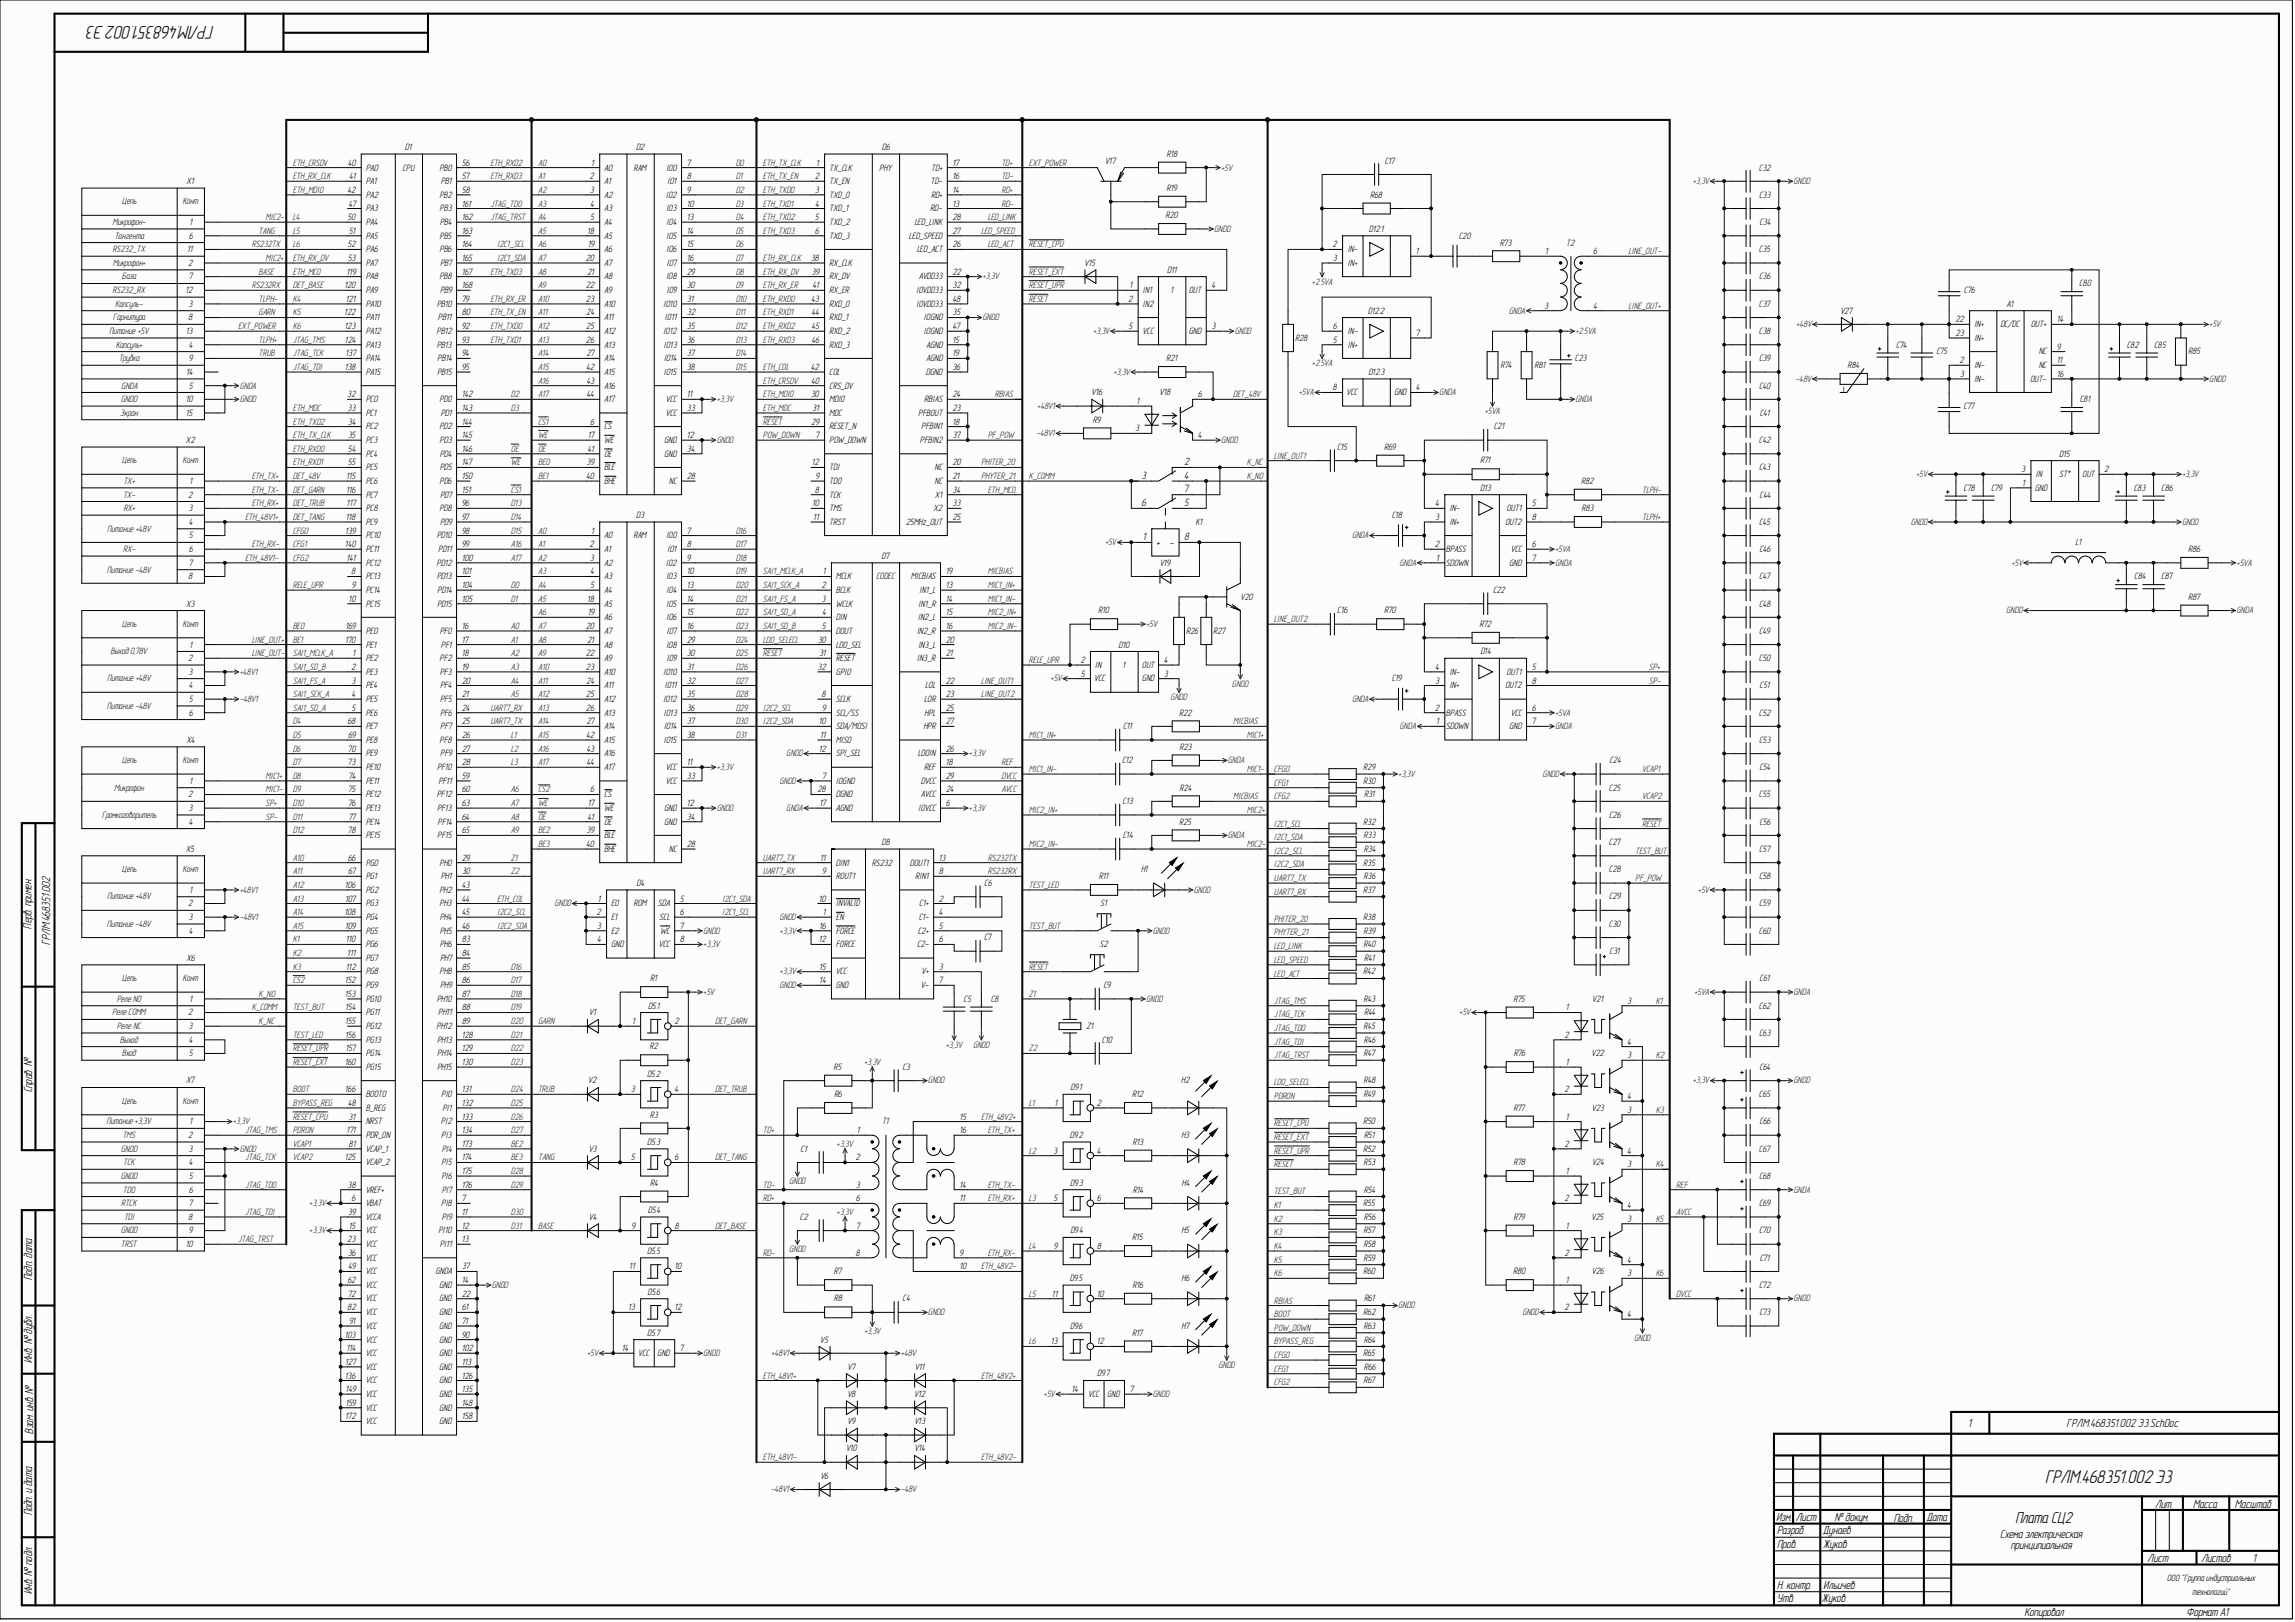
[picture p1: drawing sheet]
<svg xmlns="http://www.w3.org/2000/svg" width="841mm" height="594mm" viewBox="0 0 841 594" stroke-linecap="round" stroke-linejoin="round" font-family="sans-serif">
<defs><g id="words">
<g font-size="6.8" fill="#010101">
<text x="78.3" y="9.5" transform="rotate(-180 78.3 9.5)">ГРЛМ.468351.002Э3</text>
<text x="749.3" y="543.1">ГРЛМ.468351.002Э3</text>
</g>
<text font-size="5.8" fill="#010101" x="738.4" y="557.8">Плата СЦ2</text>
<g font-size="4.3" fill="#010101">
<text x="11.6" y="340.1" transform="rotate(-90 11.6 340.1)">Перв. примен.</text>
<text x="18.3" y="346.2" transform="rotate(-90 18.3 346.2)">ГРЛМ.468351.002</text>
<text x="11.8" y="400.1" transform="rotate(-90 11.8 400.1)">Справ. №</text>
<text x="11.8" y="468.8" transform="rotate(-90 11.8 468.8)">Подп. дата</text>
<text x="11.8" y="499.2" transform="rotate(-90 11.8 499.2)">Инв. №дубл.</text>
<text x="12.1" y="525.1" transform="rotate(-90 12.1 525.1)">Взам. инв. №</text>
<text x="721" y="522.5">1</text>
<text x="757.1" y="522.5">ГРЛМ.468351.002Э3.SchDoc</text>
<text x="11.8" y="555" transform="rotate(-90 11.8 555)">Подп. и дата</text>
<text x="650.7" y="557.1">Изм.</text>
<text x="658" y="557.1">Лист</text>
<text x="672.2" y="557.1">№докум.</text>
<text x="693.8" y="557.3">Подп.</text>
<text x="705.9" y="557.1">Дата</text>
<text x="789.5" y="552.2">Лит.</text>
<text x="803.5" y="552.2">Масса</text>
<text x="818.8" y="552.2">Масштаб</text>
<text x="651.1" y="561.9">Разраб.</text>
<text x="668" y="561.9">Дунаев</text>
<text x="732.8" y="563.4">Схема электрическая</text>
<text x="651.1" y="566.9">Пров.</text>
<text x="668" y="566.9">Жуков</text>
<text x="736.7" y="567.4">принципиальная</text>
<text x="786.8" y="572">Лист</text>
<text x="806.5" y="572">Листов</text>
<text x="825.4" y="572">1</text>
<text x="651.1" y="581.8">Н. контр.</text>
<text x="668" y="581.8">Ильичев</text>
<text x="11.8" y="583.8" transform="rotate(-90 11.8 583.8)">Инв. №подл.</text>
<text x="651.1" y="586.8">Утв.</text>
<text x="667.5" y="586.8">Жуков</text>
<text x="741.7" y="591.8">Копировал</text>
<text x="801" y="591.8">Формат А1</text>
</g>
<g font-size="3.9">
<text x="433.9" y="170.4">2</text>
<text x="418.3" y="175.4">3</text>
<text x="433.9" y="175.4">4</text>
<text x="418.3" y="185.4">6</text>
<text x="433.9" y="180.4">7</text>
<text x="433.9" y="185.4">5</text>
<text x="418.8" y="197.9">1</text>
<text x="433.9" y="197.9">8</text>
<text x="423.7" y="199.9">+</text>
<text x="428.5" y="199.9">-</text>
</g>
<g font-size="3.4">
<text x="148.5" y="54.9">D1</text>
<text x="233.1" y="54.9">D2</text>
<text x="323.1" y="54.9">D6</text>
<text x="404.9" y="59.9">V17</text>
<text x="427.4" y="57.5">R18</text>
<text x="507.4" y="59.9">C17</text>
<text x="127.5" y="60.7">40</text>
<text x="128" y="65.7">41</text>
<text x="134.1" y="62.5">PA0</text>
<text x="147.5" y="62.5">CPU</text>
<text x="161.1" y="62.5">PB0</text>
<text x="169.3" y="60.7">56</text>
<text x="169.3" y="65.7">57</text>
<text x="216.1" y="65.7">2</text>
<text x="216.7" y="60.7">1</text>
<text x="221.4" y="62.5">A0</text>
<text x="232.2" y="62.5">RAM</text>
<text x="244.1" y="62.5">IO0</text>
<text x="251.7" y="60.7">7</text>
<text x="251.7" y="65.7">8</text>
<text x="298.5" y="65.7">2</text>
<text x="299" y="60.7">1</text>
<text x="303.9" y="62.5">TX_CLK</text>
<text x="322.2" y="62.5">PHY</text>
<text x="341.2" y="62.5">TD+</text>
<text x="349" y="65.7">16</text>
<text x="349" y="60.7">17</text>
<text x="644.4" y="62.5">C32</text>
<text x="68.5" y="67.4">X1</text>
<text x="127.4" y="70.7">42</text>
<text x="134.1" y="67.4">PA1</text>
<text x="161.6" y="67.4">PB1</text>
<text x="169.3" y="70.7">58</text>
<text x="216.2" y="70.7">3</text>
<text x="221.4" y="67.4">A1</text>
<text x="244.5" y="67.4">IO1</text>
<text x="251.7" y="70.7">9</text>
<text x="298.6" y="70.7">3</text>
<text x="303.9" y="67.4">TX_EN</text>
<text x="341" y="67.4">TD-</text>
<text x="349" y="70.7">14</text>
<text x="427.4" y="69.9">R19</text>
<text x="127.8" y="75.6">47</text>
<text x="134.1" y="72.4">PA2</text>
<text x="134.1" y="77.4">PA3</text>
<text x="161.1" y="72.4">PB2</text>
<text x="161.1" y="77.4">PB3</text>
<text x="169.3" y="75.6">161</text>
<text x="216.4" y="75.6">4</text>
<text x="221.4" y="72.4">A2</text>
<text x="221.4" y="77.4">A3</text>
<text x="244" y="72.4">IO2</text>
<text x="244.1" y="77.4">IO3</text>
<text x="251.7" y="75.6">10</text>
<text x="298.7" y="75.6">4</text>
<text x="303.9" y="72.4">TXD_0</text>
<text x="303.9" y="77.4">TXD_1</text>
<text x="340.9" y="77.4">RD-</text>
<text x="341.2" y="72.4">RD+</text>
<text x="349" y="75.6">13</text>
<text x="502" y="72.4">R68</text>
<text x="644.5" y="72.4">C33</text>
<text x="69.6" y="82.4">1</text>
<text x="127.4" y="80.6">50</text>
<text x="134.1" y="82.4">PA4</text>
<text x="161.2" y="82.4">PB4</text>
<text x="169.3" y="80.6">162</text>
<text x="216.3" y="80.6">5</text>
<text x="221.4" y="82.4">A4</text>
<text x="244.2" y="82.4">IO4</text>
<text x="251.7" y="80.6">13</text>
<text x="298.6" y="80.6">5</text>
<text x="303.9" y="82.4">TXD_2</text>
<text x="335.1" y="82.4">LED_LINK</text>
<text x="349" y="80.6">28</text>
<text x="427.1" y="79.9">R20</text>
<text x="644.6" y="82.4">C34</text>
<text x="69.2" y="87.4">6</text>
<text x="127.9" y="85.6">51</text>
<text x="134.1" y="87.4">PA5</text>
<text x="161.1" y="87.4">PB5</text>
<text x="169.3" y="85.6">163</text>
<text x="215.2" y="85.6">18</text>
<text x="221.4" y="87.4">A5</text>
<text x="244.2" y="87.4">IO5</text>
<text x="251.7" y="85.6">14</text>
<text x="298.6" y="85.6">6</text>
<text x="303.9" y="87.4">TXD_3</text>
<text x="333" y="87.4">LED_SPEED</text>
<text x="349" y="85.6">27</text>
<text x="501.5" y="84.9">D12.1</text>
<text x="534.5" y="87.4">C20</text>
<text x="549.6" y="89.9">R73</text>
<text x="573.8" y="89.9">T2</text>
<text x="68.7" y="92.4">11</text>
<text x="127.4" y="90.6">52</text>
<text x="127.5" y="95.6">53</text>
<text x="134.1" y="92.4">PA6</text>
<text x="161.1" y="92.4">PB6</text>
<text x="169.3" y="90.6">164</text>
<text x="169.3" y="95.6">165</text>
<text x="214.7" y="95.6">20</text>
<text x="215.4" y="90.6">19</text>
<text x="221.4" y="92.4">A6</text>
<text x="244.2" y="92.4">IO6</text>
<text x="251.7" y="90.6">15</text>
<text x="251.7" y="95.6">16</text>
<text x="297.1" y="95.6">38</text>
<text x="335.9" y="92.4">LED_ACT</text>
<text x="349" y="90.6">26</text>
<text x="488.3" y="90.6">2</text>
<text x="488.4" y="95.6">3</text>
<text x="493.7" y="92.4">IN-</text>
<text x="518.8" y="93.1">1</text>
<text x="566.1" y="93.1">1</text>
<text x="583.7" y="93.1">6</text>
<text x="644.4" y="92.4">C35</text>
<text x="69.1" y="97.4">2</text>
<text x="127.1" y="100.6">119</text>
<text x="134.1" y="97.4">PA7</text>
<text x="161.3" y="97.4">PB7</text>
<text x="169.3" y="100.6">167</text>
<text x="215.2" y="100.6">21</text>
<text x="221.4" y="97.4">A7</text>
<text x="244.3" y="97.4">IO7</text>
<text x="251.7" y="100.6">29</text>
<text x="297.4" y="100.6">39</text>
<text x="303.9" y="97.4">RX_CLK</text>
<text x="349" y="100.6">22</text>
<text x="397.4" y="97.4">V15</text>
<text x="427.6" y="99.9">D11</text>
<text x="493.8" y="97.4">IN+</text>
<text x="68.1" y="107.3">12</text>
<text x="69.3" y="102.4">7</text>
<text x="126.3" y="105.6">120</text>
<text x="134.1" y="102.4">PA8</text>
<text x="134.1" y="107.3">PA9</text>
<text x="161.1" y="102.4">PB8</text>
<text x="161.3" y="107.3">PB9</text>
<text x="169.3" y="105.6">168</text>
<text x="214.7" y="105.6">22</text>
<text x="221.4" y="102.4">A8</text>
<text x="221.4" y="107.3">A9</text>
<text x="244.1" y="102.4">IO8</text>
<text x="244.3" y="107.3">IO9</text>
<text x="251.7" y="105.6">30</text>
<text x="297.7" y="105.6">41</text>
<text x="303.9" y="102.4">RX_DV</text>
<text x="303.9" y="107.3">RX_ER</text>
<text x="335.7" y="107.3">IOVDD33</text>
<text x="336.7" y="102.4">AVDD33</text>
<text x="349" y="105.6">32</text>
<text x="413.9" y="105.6">1</text>
<text x="418.7" y="107.3">IN1</text>
<text x="428.8" y="107.3">1</text>
<text x="435.6" y="107.3">OUT</text>
<text x="443.9" y="105.6">4</text>
<text x="644.5" y="102.4">C36</text>
<text x="719.5" y="107.3">C76</text>
<text x="761.7" y="104.9">C80</text>
<text x="69.2" y="112.3">3</text>
<text x="126.8" y="110.6">121</text>
<text x="134.1" y="112.3">PA10</text>
<text x="160.1" y="112.3">PB10</text>
<text x="169.3" y="110.6">79</text>
<text x="214.8" y="110.6">23</text>
<text x="221.4" y="112.3">A10</text>
<text x="243.1" y="112.3">IO10</text>
<text x="251.7" y="110.6">31</text>
<text x="297.3" y="110.6">43</text>
<text x="303.9" y="112.3">RXD_0</text>
<text x="335.7" y="112.3">IOVDD33</text>
<text x="349" y="110.6">48</text>
<text x="413.4" y="110.6">2</text>
<text x="418.7" y="112.3">IN2</text>
<text x="565.7" y="113.1">3</text>
<text x="583.7" y="113.1">4</text>
<text x="644.4" y="112.3">C37</text>
<text x="735.1" y="112.3">A1</text>
<text x="69.1" y="117.3">8</text>
<text x="126.2" y="115.5">122</text>
<text x="134.1" y="117.3">PA11</text>
<text x="160.6" y="117.3">PB11</text>
<text x="169.3" y="115.5">80</text>
<text x="214.8" y="115.5">24</text>
<text x="221.4" y="117.3">A11</text>
<text x="243.6" y="117.3">IO11</text>
<text x="251.7" y="115.5">32</text>
<text x="297.4" y="115.5">44</text>
<text x="303.9" y="117.3">RXD_1</text>
<text x="338.4" y="117.3">IOGND</text>
<text x="349" y="115.5">35</text>
<text x="501.2" y="114.9">D12.2</text>
<text x="674.3" y="114.9">V27</text>
<text x="716.4" y="118.1">22</text>
<text x="723.2" y="119.8">IN+</text>
<text x="732.9" y="119.8">DC/DC</text>
<text x="744" y="119.8">OUT+</text>
<text x="753.5" y="118.1">14</text>
<text x="68.1" y="122.3">13</text>
<text x="126.3" y="120.5">123</text>
<text x="126.5" y="125.5">124</text>
<text x="134.1" y="122.3">PA12</text>
<text x="160" y="122.3">PB12</text>
<text x="169.3" y="120.5">92</text>
<text x="169.3" y="125.5">93</text>
<text x="214.8" y="120.5">25</text>
<text x="214.8" y="125.5">26</text>
<text x="221.4" y="122.3">A12</text>
<text x="243" y="122.3">IO12</text>
<text x="251.7" y="120.5">35</text>
<text x="251.7" y="125.5">36</text>
<text x="297.4" y="120.5">45</text>
<text x="297.4" y="125.5">46</text>
<text x="303.9" y="122.3">RXD_2</text>
<text x="338.4" y="122.3">IOGND</text>
<text x="349" y="120.5">47</text>
<text x="349" y="125.5">15</text>
<text x="413.5" y="120.5">5</text>
<text x="418.7" y="122.3">VCC</text>
<text x="435.6" y="122.3">GND</text>
<text x="443.9" y="120.5">3</text>
<text x="474.6" y="124.8">R28</text>
<text x="488.4" y="125.5">5</text>
<text x="488.4" y="120.5">6</text>
<text x="493.7" y="122.3">IN-</text>
<text x="518.8" y="123.1">7</text>
<text x="644.4" y="122.3">C38</text>
<text x="716.5" y="123.1">23</text>
<text x="723.2" y="124.8">IN+</text>
<text x="69.2" y="127.3">4</text>
<text x="126.7" y="130.5">137</text>
<text x="134.1" y="127.3">PA13</text>
<text x="160.1" y="127.3">PB13</text>
<text x="169.3" y="130.5">94</text>
<text x="214.9" y="130.5">27</text>
<text x="221.4" y="127.3">A13</text>
<text x="243.2" y="127.3">IO13</text>
<text x="251.7" y="130.5">37</text>
<text x="303.9" y="127.3">RXD_3</text>
<text x="339.4" y="127.3">AGND</text>
<text x="349" y="130.5">19</text>
<text x="493.8" y="127.3">IN+</text>
<text x="694.6" y="127.3">C74</text>
<text x="709.4" y="129.8">C75</text>
<text x="746.9" y="129.8">NC</text>
<text x="753.5" y="128">9</text>
<text x="779.2" y="127.3">C82</text>
<text x="789.2" y="127.3">C85</text>
<text x="801.6" y="129.8">R85</text>
<text x="68.3" y="137.3">14</text>
<text x="69.3" y="132.3">9</text>
<text x="126.4" y="135.6">138</text>
<text x="134.1" y="132.3">PA14</text>
<text x="134.1" y="137.3">PA15</text>
<text x="160.2" y="137.3">PB15</text>
<text x="160.3" y="132.3">PB14</text>
<text x="169.3" y="135.6">95</text>
<text x="214.8" y="135.6">42</text>
<text x="221.4" y="132.3">A14</text>
<text x="221.4" y="137.3">A15</text>
<text x="243.2" y="137.3">IO15</text>
<text x="243.2" y="132.3">IO14</text>
<text x="251.7" y="135.6">38</text>
<text x="297.2" y="135.6">42</text>
<text x="303.9" y="137.3">COL</text>
<text x="339.3" y="137.3">DGND</text>
<text x="339.4" y="132.3">AGND</text>
<text x="349" y="135.6">36</text>
<text x="427.3" y="132.3">R21</text>
<text x="501.4" y="137.3">D12.3</text>
<text x="549.7" y="134.8">R74</text>
<text x="562.2" y="134.8">R81</text>
<text x="577" y="132.3">C23</text>
<text x="644.5" y="132.3">C39</text>
<text x="676.9" y="134.8">R84</text>
<text x="717.9" y="133">2</text>
<text x="723.2" y="134.8">IN-</text>
<text x="746.9" y="134.8">NC</text>
<text x="753.5" y="133">11</text>
<text x="69.2" y="142.3">5</text>
<text x="214.9" y="140.6">43</text>
<text x="221.4" y="142.3">A16</text>
<text x="297.3" y="140.6">40</text>
<text x="303.9" y="142.3">CRS_DV</text>
<text x="488.3" y="143">8</text>
<text x="518.8" y="143">4</text>
<text x="644.5" y="142.3">C40</text>
<text x="718" y="138">3</text>
<text x="723.2" y="139.8">IN-</text>
<text x="743.8" y="139.8">OUT-</text>
<text x="753.5" y="138">16</text>
<text x="68.1" y="147.3">10</text>
<text x="127.3" y="145.5">32</text>
<text x="134.1" y="147.3">PC0</text>
<text x="161.1" y="147.3">PD0</text>
<text x="169.3" y="145.5">142</text>
<text x="215" y="145.5">44</text>
<text x="221.4" y="147.3">A17</text>
<text x="244" y="147.3">VCC</text>
<text x="251.7" y="145.5">11</text>
<text x="297.1" y="145.5">30</text>
<text x="303.9" y="147.3">MDIO</text>
<text x="338.7" y="147.3">RBIAS</text>
<text x="349" y="145.5">24</text>
<text x="400" y="144.8">V16</text>
<text x="416.4" y="148">1</text>
<text x="424.9" y="144.8">V18</text>
<text x="438.9" y="145.5">6</text>
<text x="493.3" y="144.8">VCC</text>
<text x="510.8" y="144.8">GND</text>
<text x="719.4" y="149.8">C77</text>
<text x="761.9" y="147.3">C81</text>
<text x="68.2" y="152.3">15</text>
<text x="127.4" y="150.5">33</text>
<text x="127.5" y="155.5">34</text>
<text x="134.1" y="152.3">PC1</text>
<text x="161.6" y="152.3">PD1</text>
<text x="169.3" y="150.5">143</text>
<text x="169.3" y="155.5">144</text>
<text x="216.3" y="155.5">6</text>
<text x="244" y="152.3">VCC</text>
<text x="251.7" y="150.5">33</text>
<text x="297.3" y="155.5">29</text>
<text x="297.6" y="150.5">31</text>
<text x="303.9" y="152.3">MDC</text>
<text x="336.5" y="152.3">PFBOUT</text>
<text x="349" y="150.5">23</text>
<text x="349" y="155.5">18</text>
<text x="400.4" y="154.8">R9</text>
<text x="644.8" y="152.3">C41</text>
<text x="127.5" y="160.5">35</text>
<text x="134.1" y="157.3">PC2</text>
<text x="161.1" y="157.3">PD2</text>
<text x="169.3" y="160.5">145</text>
<text x="215.4" y="160.5">17</text>
<text x="221.4" y="157.3">CS</text>
<text x="251.7" y="160.5">12</text>
<text x="298.8" y="160.5">7</text>
<text x="303.9" y="157.3">RESET_N</text>
<text x="337.6" y="157.3">PFBIN1</text>
<text x="349" y="160.5">37</text>
<text x="416" y="158">3</text>
<text x="438.9" y="160.5">4</text>
<text x="547.3" y="157.3">C21</text>
<text x="68.2" y="162.3">X2</text>
<text x="127.6" y="165.5">54</text>
<text x="134.1" y="162.3">PC3</text>
<text x="134.1" y="167.3">PC4</text>
<text x="161.1" y="162.3">PD3</text>
<text x="161.2" y="167.3">PD4</text>
<text x="169.3" y="165.5">146</text>
<text x="215.3" y="165.5">41</text>
<text x="221.4" y="162.3">WE</text>
<text x="221.4" y="167.3">OE</text>
<text x="243.4" y="162.3">GND</text>
<text x="243.4" y="167.3">GND</text>
<text x="251.7" y="165.5">34</text>
<text x="303.9" y="162.3">POW_DOWN</text>
<text x="337.1" y="162.3">PFBIN2</text>
<text x="489.9" y="164.7">C15</text>
<text x="507.1" y="164.7">R69</text>
<text x="644.4" y="162.3">C42</text>
<text x="754.4" y="167.3">D15</text>
<text x="127.5" y="170.5">55</text>
<text x="134.1" y="172.2">PC5</text>
<text x="161.2" y="172.2">PD5</text>
<text x="169.3" y="170.5">147</text>
<text x="215" y="170.5">39</text>
<text x="221.4" y="172.2">BLE</text>
<text x="297.5" y="170.5">12</text>
<text x="303.9" y="172.2">TDI</text>
<text x="342.4" y="172.2">NC</text>
<text x="349" y="170.5">20</text>
<text x="542.3" y="169.7">R71</text>
<text x="644.5" y="172.2">C43</text>
<text x="740.5" y="172.9">3</text>
<text x="770.9" y="172.9">2</text>
<text x="69.6" y="177.2">1</text>
<text x="126.9" y="175.5">115</text>
<text x="134.1" y="177.2">PC6</text>
<text x="161.1" y="177.2">PD6</text>
<text x="169.3" y="175.5">150</text>
<text x="214.8" y="175.5">40</text>
<text x="221.4" y="177.2">BHE</text>
<text x="245.1" y="177.2">NC</text>
<text x="251.7" y="175.5">28</text>
<text x="298.8" y="175.5">9</text>
<text x="303.9" y="177.2">TDO</text>
<text x="342.4" y="177.2">NC</text>
<text x="349" y="175.5">21</text>
<text x="542.3" y="179.8">D13</text>
<text x="579.3" y="177.2">R82</text>
<text x="719.4" y="179.8">C78</text>
<text x="729.5" y="179.8">C79</text>
<text x="740.9" y="178">1</text>
<text x="745.5" y="179.8">GND</text>
<text x="745.7" y="174.7">IN</text>
<text x="754.4" y="174.7">ST*</text>
<text x="762.9" y="174.7">OUT</text>
<text x="781.7" y="179.8">C83</text>
<text x="791.8" y="179.8">C86</text>
<text x="69.1" y="182.2">2</text>
<text x="126.9" y="180.4">116</text>
<text x="127.1" y="185.4">117</text>
<text x="134.1" y="182.2">PC7</text>
<text x="161.3" y="182.2">PD7</text>
<text x="169.3" y="180.4">151</text>
<text x="169.3" y="185.4">96</text>
<text x="297.6" y="185.4">10</text>
<text x="298.5" y="180.4">8</text>
<text x="303.9" y="182.2">TCK</text>
<text x="342.6" y="182.2">X1</text>
<text x="349" y="180.4">34</text>
<text x="349" y="185.4">33</text>
<text x="525.9" y="185.4">4</text>
<text x="561.2" y="185.4">5</text>
<text x="644.7" y="182.2">C44</text>
<text x="69.2" y="187.2">3</text>
<text x="126.8" y="190.4">118</text>
<text x="134.1" y="187.2">PC8</text>
<text x="161.1" y="187.2">PD8</text>
<text x="169.3" y="190.4">97</text>
<text x="233.2" y="189.7">D3</text>
<text x="298" y="190.4">11</text>
<text x="303.9" y="187.2">TMS</text>
<text x="342.1" y="187.2">X2</text>
<text x="349" y="190.4">25</text>
<text x="509.9" y="189.7">C18</text>
<text x="525.8" y="190.4">3</text>
<text x="531" y="187.2">IN-</text>
<text x="551.9" y="187.2">OUT1</text>
<text x="561.2" y="190.4">8</text>
<text x="579.4" y="187.2">R83</text>
<text x="69.2" y="192.2">4</text>
<text x="69.2" y="197.2">5</text>
<text x="126.6" y="195.4">139</text>
<text x="134.1" y="192.2">PC9</text>
<text x="134.1" y="197.2">PC10</text>
<text x="160.1" y="197.2">PD10</text>
<text x="161.3" y="192.2">PD9</text>
<text x="169.3" y="195.4">98</text>
<text x="216.7" y="195.4">1</text>
<text x="221.4" y="197.2">A0</text>
<text x="232.2" y="197.2">RAM</text>
<text x="244.1" y="197.2">IO0</text>
<text x="251.7" y="195.4">7</text>
<text x="303.9" y="192.2">TRST</text>
<text x="331.9" y="192.2">25MHz_OUT</text>
<text x="438" y="192.2">K1</text>
<text x="531" y="192.2">IN+</text>
<text x="551.4" y="192.2">OUT2</text>
<text x="644.5" y="192.2">C45</text>
<text x="69.2" y="202.2">6</text>
<text x="126.5" y="200.4">140</text>
<text x="134.1" y="202.2">PC11</text>
<text x="160.6" y="202.2">PD11</text>
<text x="169.3" y="200.4">99</text>
<text x="216.1" y="200.4">2</text>
<text x="221.4" y="202.2">A1</text>
<text x="244.5" y="202.2">IO1</text>
<text x="251.7" y="200.4">8</text>
<text x="525.7" y="200.4">2</text>
<text x="529.8" y="202.2">BPASS</text>
<text x="553.5" y="202.2">VCC</text>
<text x="561.2" y="200.4">6</text>
<text x="644.6" y="202.2">C46</text>
<text x="760.3" y="199.7">L1</text>
<text x="801.7" y="202.2">R86</text>
<text x="69.3" y="207.2">7</text>
<text x="127" y="205.4">141</text>
<text x="134.1" y="207.2">PC12</text>
<text x="160" y="207.2">PD12</text>
<text x="169.3" y="205.4">100</text>
<text x="216.2" y="205.4">3</text>
<text x="221.4" y="207.2">A2</text>
<text x="244" y="207.2">IO2</text>
<text x="251.7" y="205.4">9</text>
<text x="323.1" y="204.7">D7</text>
<text x="424.9" y="207.2">V19</text>
<text x="526.2" y="205.4">1</text>
<text x="529.8" y="207.2">SDOWN</text>
<text x="552.9" y="207.2">GND</text>
<text x="561.2" y="205.4">7</text>
<text x="69.1" y="212.1">8</text>
<text x="128.8" y="210.4">8</text>
<text x="129" y="215.4">9</text>
<text x="134.1" y="212.1">PC13</text>
<text x="160.1" y="212.1">PD13</text>
<text x="169.3" y="210.4">101</text>
<text x="169.3" y="215.4">104</text>
<text x="216.3" y="215.4">5</text>
<text x="216.4" y="210.4">4</text>
<text x="221.4" y="212.1">A3</text>
<text x="244.1" y="212.1">IO3</text>
<text x="251.7" y="210.4">10</text>
<text x="251.7" y="215.4">13</text>
<text x="301" y="215.4">2</text>
<text x="301.6" y="210.4">1</text>
<text x="306.3" y="212.1">MCLK</text>
<text x="333.8" y="212.1">MICBIAS</text>
<text x="346.6" y="215.4">13</text>
<text x="346.6" y="210.4">19</text>
<text x="644.5" y="212.1">C47</text>
<text x="781.9" y="212.1">C84</text>
<text x="791.7" y="212.1">C87</text>
<text x="127.8" y="220.4">10</text>
<text x="134.1" y="217.1">PC14</text>
<text x="160.3" y="217.1">PD14</text>
<text x="169.3" y="220.4">105</text>
<text x="215.2" y="220.4">18</text>
<text x="221.4" y="217.1">A4</text>
<text x="244.2" y="217.1">IO4</text>
<text x="251.7" y="220.4">14</text>
<text x="301.1" y="220.4">3</text>
<text x="306.3" y="217.1">BCLK</text>
<text x="336.8" y="217.1">IN1_L</text>
<text x="346.6" y="220.4">14</text>
<text x="454.5" y="219.7">V20</text>
<text x="547" y="217.1">C22</text>
<text x="801.6" y="219.7">R87</text>
<text x="68.3" y="222.2">X3</text>
<text x="134.1" y="222.2">PC15</text>
<text x="160.2" y="222.2">PD15</text>
<text x="215.4" y="225.4">19</text>
<text x="221.4" y="222.2">A5</text>
<text x="221.4" y="227.2">A6</text>
<text x="244.2" y="222.2">IO5</text>
<text x="244.2" y="227.2">IO6</text>
<text x="251.7" y="225.4">15</text>
<text x="301.2" y="225.4">4</text>
<text x="306.3" y="222.2">WCLK</text>
<text x="306.3" y="227.2">DIN</text>
<text x="336.3" y="227.2">IN2_L</text>
<text x="336.5" y="222.2">IN1_R</text>
<text x="346.6" y="225.4">15</text>
<text x="402.4" y="224.7">R10</text>
<text x="490" y="224.7">C16</text>
<text x="507.1" y="224.7">R70</text>
<text x="644.5" y="222.2">C48</text>
<text x="126.7" y="230.4">169</text>
<text x="134.1" y="232.2">PE0</text>
<text x="161.2" y="232.2">PF0</text>
<text x="169.3" y="230.4">16</text>
<text x="214.7" y="230.4">20</text>
<text x="221.4" y="232.2">A7</text>
<text x="244.3" y="232.2">IO7</text>
<text x="251.7" y="230.4">16</text>
<text x="301.2" y="230.4">5</text>
<text x="306.3" y="232.2">DOUT</text>
<text x="335.9" y="232.2">IN2_R</text>
<text x="346.6" y="230.4">16</text>
<text x="434.7" y="232.2">R26</text>
<text x="444.6" y="232.2">R27</text>
<text x="542" y="229.6">R72</text>
<text x="644.5" y="232.2">C49</text>
<text x="69.6" y="237.2">1</text>
<text x="126.6" y="235.4">170</text>
<text x="134.1" y="237.2">PE1</text>
<text x="161.7" y="237.2">PF1</text>
<text x="169.3" y="235.4">17</text>
<text x="215.2" y="235.4">21</text>
<text x="221.4" y="237.2">A8</text>
<text x="244.1" y="237.2">IO8</text>
<text x="251.7" y="235.4">29</text>
<text x="299.6" y="235.4">30</text>
<text x="306.3" y="237.2">LDO_SEL</text>
<text x="336.4" y="237.2">IN3_L</text>
<text x="346.6" y="235.4">20</text>
<text x="409.9" y="237.2">D10</text>
<text x="542.4" y="239.6">D14</text>
<text x="69.1" y="242.1">2</text>
<text x="128.8" y="245.4">2</text>
<text x="129.3" y="240.4">1</text>
<text x="134.1" y="242.1">PE2</text>
<text x="161.1" y="242.1">PF2</text>
<text x="169.3" y="240.4">18</text>
<text x="169.3" y="245.4">19</text>
<text x="214.7" y="240.4">22</text>
<text x="214.8" y="245.4">23</text>
<text x="221.4" y="242.1">A9</text>
<text x="244.3" y="242.1">IO9</text>
<text x="251.7" y="240.4">30</text>
<text x="251.7" y="245.4">31</text>
<text x="299.6" y="245.4">32</text>
<text x="300.1" y="240.4">31</text>
<text x="306.3" y="242.1">RESET</text>
<text x="336" y="242.1">IN3_R</text>
<text x="346.6" y="240.4">21</text>
<text x="395.9" y="242.8">2</text>
<text x="401.2" y="244.6">IN</text>
<text x="411.3" y="244.6">1</text>
<text x="418.4" y="244.6">OUT</text>
<text x="426.5" y="242.8">4</text>
<text x="525.9" y="245.4">4</text>
<text x="561.2" y="245.4">5</text>
<text x="644.4" y="242.1">C50</text>
<text x="69.2" y="247.1">3</text>
<text x="128.9" y="250.3">3</text>
<text x="134.1" y="247.1">PE3</text>
<text x="161.2" y="247.1">PF3</text>
<text x="169.3" y="250.3">20</text>
<text x="214.8" y="250.3">24</text>
<text x="221.4" y="247.1">A10</text>
<text x="243.1" y="247.1">IO10</text>
<text x="251.7" y="250.3">32</text>
<text x="306.3" y="247.1">GPIO</text>
<text x="346.6" y="250.3">22</text>
<text x="396" y="247.8">5</text>
<text x="400.9" y="249.6">VCC</text>
<text x="418.4" y="249.6">GND</text>
<text x="426.5" y="247.8">3</text>
<text x="509.9" y="249.6">C19</text>
<text x="525.8" y="250.3">3</text>
<text x="531" y="247.1">IN-</text>
<text x="551.9" y="247.1">OUT1</text>
<text x="561.2" y="250.3">8</text>
<text x="69.2" y="252.1">4</text>
<text x="69.2" y="257.1">5</text>
<text x="128.9" y="255.3">4</text>
<text x="134.1" y="252.1">PE4</text>
<text x="134.1" y="257.1">PE5</text>
<text x="161.3" y="252.1">PF4</text>
<text x="161.3" y="257.1">PF5</text>
<text x="169.3" y="255.3">21</text>
<text x="214.8" y="255.3">25</text>
<text x="221.4" y="252.1">A11</text>
<text x="221.4" y="257.1">A12</text>
<text x="243" y="257.1">IO12</text>
<text x="243.6" y="252.1">IO11</text>
<text x="251.7" y="255.3">35</text>
<text x="301.1" y="255.3">8</text>
<text x="306.3" y="257.1">SCLK</text>
<text x="338.7" y="257.1">LOR</text>
<text x="339" y="252.1">LOL</text>
<text x="346.6" y="255.3">23</text>
<text x="531" y="252.1">IN+</text>
<text x="551.4" y="252.1">OUT2</text>
<text x="644.7" y="252.1">C51</text>
<text x="69.2" y="262.1">6</text>
<text x="128.9" y="260.3">5</text>
<text x="134.1" y="262.1">PE6</text>
<text x="161.3" y="262.1">PF6</text>
<text x="169.3" y="260.3">24</text>
<text x="214.8" y="260.3">26</text>
<text x="221.4" y="262.1">A13</text>
<text x="243.2" y="262.1">IO13</text>
<text x="251.7" y="260.3">36</text>
<text x="301.2" y="260.3">9</text>
<text x="306.3" y="262.1">SCL/SS</text>
<text x="338.8" y="262.1">HPL</text>
<text x="346.6" y="260.3">25</text>
<text x="432" y="262.1">R22</text>
<text x="525.7" y="260.3">2</text>
<text x="529.8" y="262.1">BPASS</text>
<text x="553.5" y="262.1">VCC</text>
<text x="561.2" y="260.3">6</text>
<text x="644.4" y="262.1">C52</text>
<text x="127.4" y="265.3">68</text>
<text x="134.1" y="267.1">PE7</text>
<text x="161.4" y="267.1">PF7</text>
<text x="169.3" y="265.3">25</text>
<text x="214.9" y="265.3">27</text>
<text x="221.4" y="267.1">A14</text>
<text x="243.2" y="267.1">IO14</text>
<text x="251.7" y="265.3">37</text>
<text x="300.1" y="265.3">10</text>
<text x="306.3" y="267.1">SDA/MOSI</text>
<text x="338.4" y="267.1">HPR</text>
<text x="346.6" y="265.3">27</text>
<text x="411.5" y="267.1">C11</text>
<text x="526.2" y="265.3">1</text>
<text x="529.8" y="267.1">SDOWN</text>
<text x="552.9" y="267.1">GND</text>
<text x="561.2" y="265.3">7</text>
<text x="68.4" y="272.1">X4</text>
<text x="127.6" y="275.3">70</text>
<text x="127.7" y="270.3">69</text>
<text x="134.1" y="272.1">PE8</text>
<text x="161.1" y="272.1">PF8</text>
<text x="169.3" y="270.3">26</text>
<text x="169.3" y="275.3">27</text>
<text x="214.8" y="270.3">42</text>
<text x="214.9" y="275.3">43</text>
<text x="221.4" y="272.1">A15</text>
<text x="243.2" y="272.1">IO15</text>
<text x="251.7" y="270.3">38</text>
<text x="300.1" y="275.3">12</text>
<text x="300.6" y="270.3">11</text>
<text x="306.3" y="272.1">MISO</text>
<text x="346.6" y="275.3">26</text>
<text x="432.1" y="274.6">R23</text>
<text x="644.5" y="272.1">C53</text>
<text x="127.6" y="280.3">73</text>
<text x="134.1" y="277.1">PE9</text>
<text x="161.4" y="277.1">PF9</text>
<text x="169.3" y="280.3">28</text>
<text x="215" y="280.3">44</text>
<text x="221.4" y="277.1">A16</text>
<text x="251.7" y="280.3">11</text>
<text x="306.3" y="277.1">SPI_SEL</text>
<text x="336.3" y="277.1">LDOIN</text>
<text x="346.6" y="280.3">18</text>
<text x="411.2" y="279.6">C12</text>
<text x="589.6" y="279.6">C24</text>
<text x="69.6" y="287">1</text>
<text x="127.8" y="285.2">74</text>
<text x="134.1" y="282">PE10</text>
<text x="134.1" y="287">PE11</text>
<text x="160.2" y="282">PF10</text>
<text x="160.7" y="287">PF11</text>
<text x="169.3" y="285.2">59</text>
<text x="221.4" y="282">A17</text>
<text x="244" y="282">VCC</text>
<text x="244" y="287">VCC</text>
<text x="251.7" y="285.2">33</text>
<text x="301.2" y="285.2">7</text>
<text x="306.3" y="287">IOGND</text>
<text x="337.4" y="287">DVCC</text>
<text x="338.6" y="282">REF</text>
<text x="346.6" y="285.2">29</text>
<text x="499.5" y="282">R29</text>
<text x="499.5" y="287">R30</text>
<text x="644.6" y="282">C54</text>
<text x="69.1" y="292">2</text>
<text x="127.7" y="290.2">75</text>
<text x="134.1" y="292">PE12</text>
<text x="160.1" y="292">PF12</text>
<text x="169.3" y="290.2">60</text>
<text x="216.3" y="290.2">6</text>
<text x="221.4" y="292">CS</text>
<text x="299.6" y="290.2">28</text>
<text x="306.3" y="292">DGND</text>
<text x="337.4" y="292">AVCC</text>
<text x="346.6" y="290.2">24</text>
<text x="432.2" y="289.6">R24</text>
<text x="499.8" y="292">R31</text>
<text x="589.5" y="289.6">C25</text>
<text x="644.4" y="292">C55</text>
<text x="69.2" y="297">3</text>
<text x="127.7" y="295.2">76</text>
<text x="134.1" y="297">PE13</text>
<text x="160.2" y="297">PF13</text>
<text x="169.3" y="295.2">63</text>
<text x="215.4" y="295.2">17</text>
<text x="221.4" y="297">WE</text>
<text x="243.4" y="297">GND</text>
<text x="251.7" y="295.2">12</text>
<text x="300.3" y="295.2">17</text>
<text x="306.3" y="297">AGND</text>
<text x="336.5" y="297">IOVCC</text>
<text x="346.6" y="295.2">6</text>
<text x="411.3" y="294.5">C13</text>
<text x="589.6" y="299.5">C26</text>
<text x="69.2" y="302">4</text>
<text x="127.6" y="305.2">78</text>
<text x="127.8" y="300.2">77</text>
<text x="134.1" y="302">PE14</text>
<text x="160.4" y="302">PF14</text>
<text x="169.3" y="300.2">64</text>
<text x="169.3" y="305.2">65</text>
<text x="215" y="305.2">39</text>
<text x="215.3" y="300.2">41</text>
<text x="221.4" y="302">OE</text>
<text x="243.4" y="302">GND</text>
<text x="251.7" y="300.2">34</text>
<text x="432" y="302">R25</text>
<text x="499.5" y="302">R32</text>
<text x="644.6" y="302">C56</text>
<text x="134.1" y="307">PE15</text>
<text x="160.3" y="307">PF15</text>
<text x="214.8" y="310.3">40</text>
<text x="221.4" y="307">BLE</text>
<text x="251.7" y="310.3">28</text>
<text x="323.1" y="309.5">D8</text>
<text x="411.4" y="307">C14</text>
<text x="499.6" y="307">R33</text>
<text x="589.5" y="309.5">C27</text>
<text x="68.2" y="312">X5</text>
<text x="127.5" y="315.3">66</text>
<text x="134.1" y="317">PG0</text>
<text x="161.1" y="317">PH0</text>
<text x="169.3" y="315.3">29</text>
<text x="221.4" y="312">BHE</text>
<text x="245.1" y="312">NC</text>
<text x="300.6" y="315.3">11</text>
<text x="306.3" y="317">DIN1</text>
<text x="319.5" y="317">RS232</text>
<text x="333.4" y="317">DOUT1</text>
<text x="344" y="315.3">13</text>
<text x="499.5" y="317">R35</text>
<text x="499.7" y="312">R34</text>
<text x="644.5" y="312">C57</text>
<text x="127.7" y="320.2">67</text>
<text x="134.1" y="322">PG1</text>
<text x="161.6" y="322">PH1</text>
<text x="169.3" y="320.2">30</text>
<text x="301.2" y="320.2">9</text>
<text x="306.3" y="322">ROUT1</text>
<text x="335.4" y="322">RIN1</text>
<text x="344" y="320.2">8</text>
<text x="402.6" y="322">R11</text>
<text x="418.1" y="319.5">H1</text>
<text x="499.6" y="322">R36</text>
<text x="589.5" y="319.5">C28</text>
<text x="644.5" y="322">C58</text>
<text x="69.6" y="327">1</text>
<text x="126.4" y="325.2">106</text>
<text x="134.1" y="327">PG2</text>
<text x="161.1" y="327">PH2</text>
<text x="169.3" y="325.2">43</text>
<text x="233.3" y="324.5">D4</text>
<text x="360.7" y="324.5">C6</text>
<text x="499.5" y="327">R37</text>
<text x="589.6" y="329.5">C29</text>
<text x="69.1" y="332">2</text>
<text x="126.3" y="335.2">108</text>
<text x="126.6" y="330.2">107</text>
<text x="134.1" y="332">PG3</text>
<text x="161.1" y="332">PH3</text>
<text x="169.3" y="330.2">44</text>
<text x="169.3" y="335.2">45</text>
<text x="218.6" y="335.2">2</text>
<text x="219.1" y="330.2">1</text>
<text x="224" y="332">E0</text>
<text x="232.2" y="332">ROM</text>
<text x="241.1" y="332">SDA</text>
<text x="249.2" y="330.2">5</text>
<text x="249.2" y="335.2">6</text>
<text x="300.1" y="330.2">10</text>
<text x="301.6" y="335.2">1</text>
<text x="306.3" y="332">INVALID</text>
<text x="336.8" y="332">C1+</text>
<text x="344" y="330.2">2</text>
<text x="344" y="335.2">4</text>
<text x="403.1" y="332">S1</text>
<text x="644.5" y="332">C59</text>
<text x="69.2" y="337">3</text>
<text x="69.2" y="342">4</text>
<text x="126.6" y="340.2">109</text>
<text x="134.1" y="337">PG4</text>
<text x="134.1" y="342">PG5</text>
<text x="161.2" y="337">PH4</text>
<text x="161.2" y="342">PH5</text>
<text x="169.3" y="340.2">46</text>
<text x="218.7" y="340.2">3</text>
<text x="224" y="337">E1</text>
<text x="224" y="342">E2</text>
<text x="241.6" y="337">SCL</text>
<text x="242" y="342">WC</text>
<text x="249.2" y="340.2">7</text>
<text x="300.1" y="340.2">16</text>
<text x="306.3" y="337">EN</text>
<text x="306.3" y="342">FORCE</text>
<text x="336.3" y="342">C2+</text>
<text x="336.7" y="337">C1-</text>
<text x="344" y="340.2">5</text>
<text x="499.5" y="337">R38</text>
<text x="499.6" y="342">R39</text>
<text x="589.5" y="339.4">C30</text>
<text x="644.4" y="342">C60</text>
<text x="126.8" y="345.2">110</text>
<text x="134.1" y="346.9">PG6</text>
<text x="161.2" y="346.9">PH6</text>
<text x="169.3" y="345.2">83</text>
<text x="218.8" y="345.2">4</text>
<text x="224" y="346.9">GND</text>
<text x="241.5" y="346.9">VCC</text>
<text x="249.2" y="345.2">8</text>
<text x="300.1" y="345.2">12</text>
<text x="306.3" y="346.9">FORCE</text>
<text x="336.1" y="346.9">C2-</text>
<text x="344" y="345.2">6</text>
<text x="360.6" y="344.4">C7</text>
<text x="402.9" y="346.9">S2</text>
<text x="499.6" y="346.9">R40</text>
<text x="68.4" y="351.9">X6</text>
<text x="127.3" y="350.2">111</text>
<text x="134.1" y="351.9">PG7</text>
<text x="161.3" y="351.9">PH7</text>
<text x="169.3" y="350.2">84</text>
<text x="499.8" y="351.9">R41</text>
<text x="589.7" y="349.4">C31</text>
<text x="126.8" y="355.1">112</text>
<text x="134.1" y="356.9">PG8</text>
<text x="161.1" y="356.9">PH8</text>
<text x="169.3" y="355.1">85</text>
<text x="238.3" y="359.5">R1</text>
<text x="300.1" y="355.1">15</text>
<text x="306.3" y="356.9">VCC</text>
<text x="337.7" y="356.9">V+</text>
<text x="344" y="355.1">3</text>
<text x="499.5" y="356.9">R42</text>
<text x="644.7" y="359.5">C61</text>
<text x="126.4" y="360.1">152</text>
<text x="126.5" y="365.1">153</text>
<text x="134.1" y="361.9">PG9</text>
<text x="161.3" y="361.9">PH9</text>
<text x="169.3" y="360.1">86</text>
<text x="169.3" y="365.1">87</text>
<text x="300.2" y="360.1">14</text>
<text x="306.3" y="361.9">GND</text>
<text x="337.4" y="361.9">V-</text>
<text x="344" y="360.1">7</text>
<text x="404.3" y="361.9">C9</text>
<text x="69.1" y="371.9">2</text>
<text x="69.6" y="366.9">1</text>
<text x="126.6" y="370.1">154</text>
<text x="134.1" y="366.9">PG10</text>
<text x="134.1" y="371.9">PG11</text>
<text x="160.1" y="366.9">PH10</text>
<text x="160.6" y="371.9">PH11</text>
<text x="169.3" y="370.1">88</text>
<text x="215.9" y="371.9">V1</text>
<text x="237.5" y="369.4">D5.1</text>
<text x="353.1" y="366.9">C5</text>
<text x="363" y="366.9">C8</text>
<text x="499.6" y="366.9">R43</text>
<text x="499.8" y="371.9">R44</text>
<text x="554.6" y="366.9">R75</text>
<text x="573.7" y="370.1">1</text>
<text x="583.4" y="366.9">V21</text>
<text x="596.1" y="367.7">3</text>
<text x="644.4" y="369.4">C62</text>
<text x="69.2" y="376.9">3</text>
<text x="126.6" y="375.1">155</text>
<text x="134.1" y="376.9">PG12</text>
<text x="160" y="376.9">PH12</text>
<text x="169.3" y="375.1">89</text>
<text x="231.7" y="375.1">1</text>
<text x="247.1" y="375.1">2</text>
<text x="398.1" y="376.9">Z1</text>
<text x="499.6" y="376.9">R45</text>
<text x="69.2" y="381.9">4</text>
<text x="126.6" y="380.1">156</text>
<text x="134.1" y="381.9">PG13</text>
<text x="160.2" y="381.9">PH13</text>
<text x="169.3" y="380.1">128</text>
<text x="403.7" y="381.9">C10</text>
<text x="499.7" y="381.9">R46</text>
<text x="573.2" y="380.1">2</text>
<text x="596.1" y="382.6">4</text>
<text x="644.5" y="379.4">C63</text>
<text x="69.2" y="386.8">5</text>
<text x="126.7" y="385.1">157</text>
<text x="134.1" y="386.8">PG14</text>
<text x="160.3" y="386.8">PH14</text>
<text x="169.3" y="385.1">129</text>
<text x="238.1" y="384.4">R2</text>
<text x="499.6" y="386.8">R47</text>
<text x="554.6" y="386.8">R76</text>
<text x="583.1" y="386.8">V22</text>
<text x="596.1" y="387.6">3</text>
<text x="126.4" y="390.1">160</text>
<text x="134.1" y="391.8">PG15</text>
<text x="160.2" y="391.8">PH15</text>
<text x="169.3" y="390.1">130</text>
<text x="237.2" y="394.4">D5.2</text>
<text x="305.5" y="391.8">R5</text>
<text x="330.7" y="391.8">C3</text>
<text x="573.7" y="390.1">1</text>
<text x="644.6" y="391.8">C64</text>
<text x="68.3" y="396.8">X7</text>
<text x="126.5" y="400.1">166</text>
<text x="134.1" y="401.9">BOOT0</text>
<text x="161.7" y="401.9">PI0</text>
<text x="169.3" y="400.1">131</text>
<text x="215.6" y="396.8">V2</text>
<text x="231.2" y="400.1">3</text>
<text x="247.1" y="400.1">4</text>
<text x="305.6" y="401.9">R6</text>
<text x="392.3" y="399.3">D9.1</text>
<text x="414.8" y="401.9">R12</text>
<text x="432.8" y="396.8">H2</text>
<text x="499.6" y="401.9">R49</text>
<text x="499.6" y="396.8">R48</text>
<text x="573.2" y="400.1">2</text>
<text x="644.4" y="401.9">C65</text>
<text x="127.5" y="405.1">48</text>
<text x="134.1" y="406.9">B_REG</text>
<text x="162.2" y="406.9">PI1</text>
<text x="169.3" y="405.1">132</text>
<text x="386.4" y="405.1">1</text>
<text x="401.9" y="405.1">2</text>
<text x="554.6" y="406.9">R77</text>
<text x="583.2" y="406.9">V23</text>
<text x="596.1" y="402.6">4</text>
<text x="596.1" y="407.5">3</text>
<text x="69.6" y="411.9">1</text>
<text x="127.8" y="410.1">31</text>
<text x="134.1" y="411.9">NRST</text>
<text x="161.7" y="411.9">PI2</text>
<text x="169.3" y="410.1">133</text>
<text x="238.2" y="409.3">R3</text>
<text x="323.2" y="411.9">T1</text>
<text x="351.6" y="410.1">15</text>
<text x="499.5" y="411.9">R50</text>
<text x="573.7" y="410.1">1</text>
<text x="644.6" y="411.9">C66</text>
<text x="69.1" y="416.8">2</text>
<text x="127.1" y="415.1">171</text>
<text x="134.1" y="416.8">PDR_ON</text>
<text x="161.7" y="416.8">PI3</text>
<text x="169.3" y="415.1">134</text>
<text x="237.2" y="419.3">D5.3</text>
<text x="314" y="415.1">1</text>
<text x="351.6" y="415.1">16</text>
<text x="392" y="416.8">D9.2</text>
<text x="415" y="419.3">R13</text>
<text x="432.9" y="416.8">H3</text>
<text x="499.8" y="416.8">R51</text>
<text x="69.2" y="421.8">3</text>
<text x="126.4" y="425">125</text>
<text x="127.8" y="420.1">81</text>
<text x="134.1" y="421.8">VCAP_1</text>
<text x="161.9" y="421.8">PI4</text>
<text x="169.3" y="420.1">173</text>
<text x="169.3" y="425">174</text>
<text x="215.8" y="421.8">V3</text>
<text x="231.2" y="425">5</text>
<text x="247.1" y="425">6</text>
<text x="293.4" y="421.8">C1</text>
<text x="313.5" y="425">2</text>
<text x="386" y="422.5">3</text>
<text x="401.9" y="422.5">4</text>
<text x="499.5" y="421.8">R52</text>
<text x="573.2" y="420.1">2</text>
<text x="596.1" y="422.5">4</text>
<text x="644.4" y="421.8">C67</text>
<text x="69.2" y="426.8">4</text>
<text x="69.2" y="431.8">5</text>
<text x="134.1" y="426.8">VCAP_2</text>
<text x="161.8" y="426.8">PI5</text>
<text x="161.8" y="431.8">PI6</text>
<text x="169.3" y="430">175</text>
<text x="499.6" y="426.8">R53</text>
<text x="554.6" y="426.8">R78</text>
<text x="573.7" y="430">1</text>
<text x="583.3" y="426.8">V24</text>
<text x="596.1" y="427.5">3</text>
<text x="644.5" y="431.8">C68</text>
<text x="69.2" y="436.8">6</text>
<text x="127.4" y="435">38</text>
<text x="134.1" y="436.8">VREF+</text>
<text x="161.9" y="436.8">PI7</text>
<text x="169.3" y="435">176</text>
<text x="238.3" y="434.3">R4</text>
<text x="313.6" y="435">3</text>
<text x="351.6" y="435">14</text>
<text x="392.1" y="434.3">D9.3</text>
<text x="415" y="436.8">R14</text>
<text x="433.1" y="434.3">H4</text>
<text x="499.7" y="436.8">R54</text>
<text x="69.3" y="441.8">7</text>
<text x="128.9" y="440">6</text>
<text x="134.1" y="441.8">VBAT</text>
<text x="161.7" y="441.8">PI8</text>
<text x="169.3" y="440">7</text>
<text x="313.6" y="440">6</text>
<text x="351.6" y="440">11</text>
<text x="386" y="440">5</text>
<text x="401.9" y="440">6</text>
<text x="499.5" y="441.8">R55</text>
<text x="573.2" y="440">2</text>
<text x="596.1" y="442.5">4</text>
<text x="644.5" y="441.8">C69</text>
<text x="69.1" y="446.8">8</text>
<text x="127.6" y="445">39</text>
<text x="127.9" y="450">15</text>
<text x="134.1" y="446.8">VCCA</text>
<text x="161.9" y="446.8">PI9</text>
<text x="169.3" y="445">11</text>
<text x="169.3" y="450">12</text>
<text x="215.9" y="446.8">V4</text>
<text x="231.4" y="450">9</text>
<text x="237.4" y="444.3">D5.4</text>
<text x="247.1" y="450">8</text>
<text x="293.1" y="446.8">C2</text>
<text x="313.8" y="450">7</text>
<text x="499.7" y="446.8">R56</text>
<text x="554.6" y="446.8">R79</text>
<text x="573.7" y="450">1</text>
<text x="583.1" y="446.8">V25</text>
<text x="596.1" y="447.5">3</text>
<text x="69.3" y="451.7">9</text>
<text x="127.3" y="455">23</text>
<text x="134.1" y="451.7">VCC</text>
<text x="160.7" y="451.7">PI10</text>
<text x="169.3" y="455">13</text>
<text x="392.2" y="451.7">D9.4</text>
<text x="414.9" y="454.3">R15</text>
<text x="432.9" y="451.7">H5</text>
<text x="499.6" y="451.7">R57</text>
<text x="644.5" y="451.7">C70</text>
<text x="68.1" y="456.7">10</text>
<text x="127.5" y="459.9">36</text>
<text x="134.1" y="456.7">VCC</text>
<text x="134.1" y="461.7">VCC</text>
<text x="161.2" y="456.7">PI11</text>
<text x="237.2" y="459.3">D5.5</text>
<text x="313.5" y="459.9">8</text>
<text x="351.6" y="459.9">9</text>
<text x="386.1" y="457.5">9</text>
<text x="401.9" y="457.5">8</text>
<text x="499.6" y="456.7">R58</text>
<text x="499.6" y="461.7">R59</text>
<text x="573.2" y="459.9">2</text>
<text x="644.8" y="461.7">C71</text>
<text x="127.7" y="464.9">49</text>
<text x="134.1" y="466.7">VCC</text>
<text x="159.6" y="466.7">GNDA</text>
<text x="169.3" y="464.9">37</text>
<text x="230.6" y="464.9">11</text>
<text x="247.1" y="464.9">10</text>
<text x="305.6" y="466.7">R7</text>
<text x="351.6" y="464.9">10</text>
<text x="499.5" y="466.7">R60</text>
<text x="554.4" y="466.7">R80</text>
<text x="583.2" y="466.7">V26</text>
<text x="596.1" y="462.5">4</text>
<text x="596.1" y="467.5">3</text>
<text x="127.4" y="469.9">62</text>
<text x="134.1" y="471.7">VCC</text>
<text x="161" y="471.7">GND</text>
<text x="169.3" y="469.9">14</text>
<text x="392" y="469.2">D9.5</text>
<text x="415" y="471.7">R16</text>
<text x="433" y="469.2">H6</text>
<text x="573.7" y="469.9">1</text>
<text x="644.5" y="471.7">C72</text>
<text x="127.3" y="479.9">82</text>
<text x="127.5" y="474.9">72</text>
<text x="134.1" y="476.7">VCC</text>
<text x="161" y="476.7">GND</text>
<text x="169.3" y="474.9">22</text>
<text x="169.3" y="479.9">61</text>
<text x="230.2" y="479.9">13</text>
<text x="237.3" y="474.2">D5.6</text>
<text x="247.1" y="479.9">12</text>
<text x="305.6" y="476.7">R8</text>
<text x="330.8" y="476.7">C4</text>
<text x="385.5" y="474.9">11</text>
<text x="401.9" y="474.9">10</text>
<text x="499.8" y="476.7">R61</text>
<text x="573.2" y="479.9">2</text>
<text x="128" y="485">91</text>
<text x="134.1" y="481.7">VCC</text>
<text x="161" y="481.7">GND</text>
<text x="169.3" y="485">71</text>
<text x="499.5" y="481.7">R62</text>
<text x="596.1" y="482.4">4</text>
<text x="644.6" y="481.7">C73</text>
<text x="126.4" y="490">103</text>
<text x="134.1" y="486.7">VCC</text>
<text x="134.1" y="491.7">VCC</text>
<text x="161" y="486.7">GND</text>
<text x="161" y="491.7">GND</text>
<text x="169.3" y="490">90</text>
<text x="237.2" y="489.2">D5.7</text>
<text x="300.6" y="491.7">V5</text>
<text x="392.1" y="486.7">D9.6</text>
<text x="414.9" y="489.2">R17</text>
<text x="432.9" y="486.7">H7</text>
<text x="499.6" y="486.7">R63</text>
<text x="499.7" y="491.7">R64</text>
<text x="127" y="494.9">114</text>
<text x="134.1" y="496.7">VCC</text>
<text x="161" y="496.7">GND</text>
<text x="169.3" y="494.9">102</text>
<text x="227.9" y="494.9">14</text>
<text x="233.9" y="496.7">VCC</text>
<text x="240.9" y="496.7">GND</text>
<text x="249.2" y="494.9">7</text>
<text x="385" y="492.4">13</text>
<text x="401.9" y="492.4">12</text>
<text x="499.5" y="496.7">R65</text>
<text x="126.6" y="499.9">127</text>
<text x="134.1" y="501.7">VCC</text>
<text x="161" y="501.7">GND</text>
<text x="169.3" y="499.9">113</text>
<text x="310.5" y="501.7">V7</text>
<text x="335.2" y="501.7">V11</text>
<text x="499.7" y="501.7">R66</text>
<text x="126.5" y="504.9">136</text>
<text x="126.7" y="509.9">149</text>
<text x="134.1" y="506.7">VCC</text>
<text x="161" y="506.7">GND</text>
<text x="169.3" y="504.9">126</text>
<text x="169.3" y="509.9">135</text>
<text x="392.6" y="509.9">14</text>
<text x="402" y="504.1">D9.7</text>
<text x="413.9" y="509.9">7</text>
<text x="499.6" y="506.7">R67</text>
<text x="126.7" y="514.9">159</text>
<text x="134.1" y="511.7">VCC</text>
<text x="161" y="511.7">GND</text>
<text x="169.3" y="514.9">148</text>
<text x="310.5" y="511.7">V8</text>
<text x="335" y="511.7">V12</text>
<text x="398.7" y="511.7">VCC</text>
<text x="405.7" y="511.7">GND</text>
<text x="126.6" y="519.9">172</text>
<text x="134.1" y="516.7">VCC</text>
<text x="134.1" y="521.6">VCC</text>
<text x="161" y="516.7">GND</text>
<text x="161" y="521.6">GND</text>
<text x="169.3" y="519.9">158</text>
<text x="310.5" y="521.6">V9</text>
<text x="335.1" y="521.6">V13</text>
<text x="310" y="531.6">V10</text>
<text x="335.1" y="531.6">V14</text>
<text x="300.7" y="541.6">V6</text>
</g>
<g font-size="3.4" fill="#262626">
<text x="107.4" y="60.7">ETH_CRSDV</text>
<text x="107.4" y="65.7">ETH_RX_CLK</text>
<text x="179.7" y="60.7">ETH_RXD2</text>
<text x="179.7" y="65.7">ETH_RXD3</text>
<text x="197.3" y="60.7">A0</text>
<text x="197.3" y="65.7">A1</text>
<text x="269.6" y="60.7">D0</text>
<text x="269.6" y="65.7">D1</text>
<text x="279.6" y="65.7">ETH_TX_EN</text>
<text x="279.6" y="60.7">ETH_TX_CLK</text>
<text x="366.9" y="60.7">TD+</text>
<text x="366.9" y="65.7">TD-</text>
<text x="377" y="60.7">EXT_POWER</text>
<text x="447.4" y="62.5">+5V</text>
<text x="107.4" y="70.7">ETH_MDIO</text>
<text x="197.3" y="70.7">A2</text>
<text x="269.6" y="70.7">D2</text>
<text x="279.6" y="70.7">ETH_TXD0</text>
<text x="366.9" y="70.7">RD+</text>
<text x="620.2" y="67.4">+3,3V</text>
<text x="657.1" y="67.4">GNDD</text>
<text x="179.7" y="75.6">JTAG_TDO</text>
<text x="197.3" y="75.6">A3</text>
<text x="269.6" y="75.6">D3</text>
<text x="279.6" y="75.6">ETH_TXD1</text>
<text x="366.9" y="75.6">RD-</text>
<text x="97.4" y="80.6">MIC2-</text>
<text x="107.4" y="80.6">L4</text>
<text x="179.7" y="80.6">JTAG_TRST</text>
<text x="197.3" y="80.6">A4</text>
<text x="269.6" y="80.6">D4</text>
<text x="279.6" y="80.6">ETH_TXD2</text>
<text x="362" y="80.6">LED_LINK</text>
<text x="94.9" y="85.6">TANG</text>
<text x="107.4" y="85.6">L5</text>
<text x="197.3" y="85.6">A5</text>
<text x="269.6" y="85.6">D5</text>
<text x="279.6" y="85.6">ETH_TXD3</text>
<text x="359.5" y="85.6">LED_SPEED</text>
<text x="444.9" y="84.9">GNDD</text>
<text x="92.3" y="90.6">RS232TX</text>
<text x="97.4" y="95.6">MIC2+</text>
<text x="107.4" y="95.6">ETH_RX_DV</text>
<text x="107.4" y="90.6">L6</text>
<text x="182.2" y="90.6">I2C1_SCL</text>
<text x="182.2" y="95.6">I2C1_SDA</text>
<text x="197.3" y="90.6">A6</text>
<text x="197.3" y="95.6">A7</text>
<text x="269.6" y="90.6">D6</text>
<text x="269.6" y="95.6">D7</text>
<text x="279.6" y="95.6">ETH_RX_CLK</text>
<text x="362" y="90.6">LED_ACT</text>
<text x="377" y="90.6">RESET_CPU</text>
<text x="596.7" y="93.1">LINE_OUT-</text>
<text x="94.9" y="100.6">BASE</text>
<text x="107.4" y="100.6">ETH_MCO</text>
<text x="179.7" y="100.6">ETH_TXD3</text>
<text x="197.3" y="100.6">A8</text>
<text x="269.6" y="100.6">D8</text>
<text x="279.6" y="100.6">ETH_RX_DV</text>
<text x="377" y="100.6">RESET_EXT</text>
<text x="92.3" y="105.6">RS232RX</text>
<text x="107.4" y="105.6">DET_BASE</text>
<text x="197.3" y="105.6">A9</text>
<text x="269.6" y="105.6">D9</text>
<text x="279.6" y="105.6">ETH_RX_ER</text>
<text x="360" y="102.4">+3,3V</text>
<text x="377" y="105.6">RESET_UPR</text>
<text x="480.7" y="104.2">+2.5VA</text>
<text x="94.9" y="110.6">TLPH-</text>
<text x="107.4" y="110.6">K4</text>
<text x="179.7" y="110.6">ETH_RX_ER</text>
<text x="197.3" y="110.6">A10</text>
<text x="269.6" y="110.6">D10</text>
<text x="279.6" y="110.6">ETH_RXD0</text>
<text x="377" y="110.6">RESET</text>
<text x="596.7" y="113.1">LINE_OUT+</text>
<text x="94.9" y="115.5">GARN</text>
<text x="107.4" y="115.5">K5</text>
<text x="179.7" y="115.5">ETH_TX_EN</text>
<text x="197.3" y="115.5">A11</text>
<text x="269.6" y="115.5">D11</text>
<text x="279.6" y="115.5">ETH_RXD1</text>
<text x="360" y="117.3">GNDD</text>
<text x="552.8" y="114.9">GNDA</text>
<text x="658.1" y="119.8">+48V</text>
<text x="809.4" y="119.8">+5V</text>
<text x="87.3" y="120.5">EXT_POWER</text>
<text x="94.9" y="125.5">TLPH+</text>
<text x="107.4" y="125.5">JTAG_TMS</text>
<text x="107.4" y="120.5">K6</text>
<text x="179.7" y="120.5">ETH_TXD0</text>
<text x="179.7" y="125.5">ETH_TXD1</text>
<text x="197.3" y="120.5">A12</text>
<text x="197.3" y="125.5">A13</text>
<text x="269.6" y="120.5">D12</text>
<text x="269.6" y="125.5">D13</text>
<text x="279.6" y="120.5">ETH_RXD2</text>
<text x="279.6" y="125.5">ETH_RXD3</text>
<text x="400.5" y="122.3">+3,3V</text>
<text x="452.4" y="122.3">GNDD</text>
<text x="577.2" y="122.3">+2.5VA</text>
<text x="94.9" y="130.5">TRUB</text>
<text x="107.4" y="130.5">JTAG_TCK</text>
<text x="197.3" y="130.5">A14</text>
<text x="269.6" y="130.5">D14</text>
<text x="107.4" y="135.6">JTAG_TDI</text>
<text x="197.3" y="135.6">A15</text>
<text x="269.6" y="135.6">D15</text>
<text x="279.6" y="135.6">ETH_COL</text>
<text x="407.9" y="137.3">+3,3V</text>
<text x="480.7" y="134.1">+2.5VA</text>
<text x="87.9" y="142.3">GNDA</text>
<text x="197.3" y="140.6">A16</text>
<text x="279.6" y="140.6">ETH_CRSDV</text>
<text x="657.9" y="139.8">-48V</text>
<text x="809.4" y="139.8">GNDD</text>
<text x="87.9" y="147.3">GNDD</text>
<text x="187.3" y="145.5">D2</text>
<text x="197.3" y="145.5">A17</text>
<text x="262.7" y="147.3">+3,3V</text>
<text x="279.6" y="145.5">ETH_MDIO</text>
<text x="364.5" y="145.5">RBIAS</text>
<text x="380" y="149.8">+48V1</text>
<text x="451.8" y="145.5">DET_48V</text>
<text x="475.8" y="144.8">+5VA</text>
<text x="527.3" y="144.8">GNDA</text>
<text x="577.2" y="147.3">GNDA</text>
<text x="107.4" y="155.5">ETH_TXD2</text>
<text x="107.4" y="150.5">ETH_MDC</text>
<text x="187.3" y="150.5">D3</text>
<text x="197.3" y="155.5">CS1</text>
<text x="279.6" y="150.5">ETH_MDC</text>
<text x="279.6" y="155.5">RESET</text>
<text x="544" y="151.6">+5VA</text>
<text x="107.4" y="160.5">ETH_TX_CLK</text>
<text x="197.3" y="160.5">WE</text>
<text x="279.6" y="160.5">POW_DOWN</text>
<text x="362" y="160.5">PF_POW</text>
<text x="379.8" y="159.7">-48V1</text>
<text x="107.4" y="165.5">ETH_RXD0</text>
<text x="187.3" y="165.5">OE</text>
<text x="197.3" y="165.5">OE</text>
<text x="262.7" y="162.3">GNDD</text>
<text x="447.4" y="162.3">GNDD</text>
<text x="466.8" y="167.9">LINE_OUT1</text>
<text x="107.4" y="170.5">ETH_RXD1</text>
<text x="187.3" y="170.5">WE</text>
<text x="197.3" y="170.5">BE0</text>
<text x="359.5" y="170.5">PHITER_20</text>
<text x="456.8" y="170.5">K_NC</text>
<text x="92.3" y="175.5">ETH_TX+</text>
<text x="107.4" y="175.5">DET_48V</text>
<text x="197.3" y="175.5">BE1</text>
<text x="359.5" y="175.5">PHYTER_21</text>
<text x="377" y="175.5">K_COMM</text>
<text x="456.8" y="175.5">K_NO</text>
<text x="702" y="174.7">+5V</text>
<text x="799.4" y="174.7">+3,3V</text>
<text x="92.3" y="180.4">ETH_TX-</text>
<text x="92.3" y="185.4">ETH_RX+</text>
<text x="107.4" y="180.4">DET_GARN</text>
<text x="107.4" y="185.4">DET_TRUB</text>
<text x="187.3" y="185.4">D13</text>
<text x="187.3" y="180.4">CS1</text>
<text x="362" y="180.4">ETH_MCO</text>
<text x="601.6" y="180.4">TLPH-</text>
<text x="89.9" y="190.4">ETH_48V1+</text>
<text x="107.4" y="190.4">DET_TANG</text>
<text x="187.3" y="190.4">D14</text>
<text x="601.6" y="190.4">TLPH+</text>
<text x="107.4" y="195.4">CFG0</text>
<text x="187.3" y="195.4">D15</text>
<text x="197.3" y="195.4">A0</text>
<text x="269.6" y="195.4">D16</text>
<text x="495.4" y="197.2">GNDA</text>
<text x="700.1" y="192.2">GNDD</text>
<text x="799.4" y="192.2">GNDD</text>
<text x="92.3" y="200.4">ETH_RX-</text>
<text x="107.4" y="200.4">CFG1</text>
<text x="187.3" y="200.4">A16</text>
<text x="197.3" y="200.4">A1</text>
<text x="269.6" y="200.4">D17</text>
<text x="404.9" y="199.7">+5V</text>
<text x="569.8" y="202.2">+5VA</text>
<text x="89.9" y="205.4">ETH_48V1-</text>
<text x="107.4" y="205.4">CFG2</text>
<text x="187.3" y="205.4">A17</text>
<text x="197.3" y="205.4">A2</text>
<text x="269.6" y="205.4">D18</text>
<text x="512.8" y="207.2">GNDA</text>
<text x="569.8" y="207.2">GNDA</text>
<text x="736.9" y="207.2">+5V</text>
<text x="819.4" y="207.2">+5VA</text>
<text x="107.4" y="215.4">RELE_UPR</text>
<text x="187.3" y="215.4">D0</text>
<text x="197.3" y="210.4">A3</text>
<text x="197.3" y="215.4">A4</text>
<text x="269.6" y="210.4">D19</text>
<text x="269.6" y="215.4">D20</text>
<text x="279.6" y="210.4">SAI1_MCLK_A</text>
<text x="279.6" y="215.4">SAI1_SCK_A</text>
<text x="362" y="210.4">MICBIAS</text>
<text x="362" y="215.4">MIC1_IN+</text>
<text x="187.3" y="220.4">D1</text>
<text x="197.3" y="220.4">A5</text>
<text x="269.6" y="220.4">D21</text>
<text x="279.6" y="220.4">SAI1_FS_A</text>
<text x="362" y="220.4">MIC1_IN-</text>
<text x="197.3" y="225.4">A6</text>
<text x="269.6" y="225.4">D22</text>
<text x="279.6" y="225.4">SAI1_SD_A</text>
<text x="362" y="225.4">MIC2_IN+</text>
<text x="466.8" y="227.9">LINE_OUT2</text>
<text x="735" y="224.7">GNDD</text>
<text x="819.4" y="224.7">GNDA</text>
<text x="107.4" y="230.4">BE0</text>
<text x="187.3" y="230.4">A0</text>
<text x="197.3" y="230.4">A7</text>
<text x="269.6" y="230.4">D23</text>
<text x="279.6" y="230.4">SAI1_SD_B</text>
<text x="362" y="230.4">MIC2_IN-</text>
<text x="420" y="229.6">+5V</text>
<text x="92.3" y="235.4">LINE_OUT+</text>
<text x="107.4" y="235.4">BE1</text>
<text x="187.3" y="235.4">A1</text>
<text x="197.3" y="235.4">A8</text>
<text x="269.6" y="235.4">D24</text>
<text x="279.6" y="235.4">LDO_SELECL</text>
<text x="92.3" y="240.4">LINE_OUT-</text>
<text x="107.4" y="240.4">SAI1_MCLK_A</text>
<text x="107.4" y="245.4">SAI1_SD_B</text>
<text x="187.3" y="240.4">A2</text>
<text x="187.3" y="245.4">A3</text>
<text x="197.3" y="240.4">A9</text>
<text x="197.3" y="245.4">A10</text>
<text x="269.6" y="240.4">D25</text>
<text x="269.6" y="245.4">D26</text>
<text x="279.6" y="240.4">RESET</text>
<text x="377" y="242.8">RELE_UPR</text>
<text x="604.1" y="245.4">SP+</text>
<text x="87.9" y="247.1">+48V1</text>
<text x="107.4" y="250.3">SAI1_FS_A</text>
<text x="187.3" y="250.3">A4</text>
<text x="197.3" y="250.3">A11</text>
<text x="269.6" y="250.3">D27</text>
<text x="359.5" y="250.3">LINE_OUT1</text>
<text x="384.9" y="249.6">+5V</text>
<text x="451.4" y="251.4">GNDD</text>
<text x="604.1" y="250.3">SP-</text>
<text x="87.9" y="257.1">-48V1</text>
<text x="107.4" y="255.3">SAI1_SCK_A</text>
<text x="187.3" y="255.3">A5</text>
<text x="197.3" y="255.3">A12</text>
<text x="269.6" y="255.3">D28</text>
<text x="359.5" y="255.3">LINE_OUT2</text>
<text x="428.9" y="256.4">GNDD</text>
<text x="495.4" y="257.1">GNDA</text>
<text x="107.4" y="260.3">SAI1_SD_A</text>
<text x="179.7" y="260.3">UART7_RX</text>
<text x="197.3" y="260.3">A13</text>
<text x="269.6" y="260.3">D29</text>
<text x="279.6" y="260.3">I2C2_SCL</text>
<text x="569.8" y="262.1">+5VA</text>
<text x="107.4" y="265.3">D4</text>
<text x="179.7" y="265.3">UART7_TX</text>
<text x="197.3" y="265.3">A14</text>
<text x="269.6" y="265.3">D30</text>
<text x="279.6" y="265.3">I2C2_SDA</text>
<text x="451.8" y="265.3">MICBIAS</text>
<text x="512.8" y="267.1">GNDA</text>
<text x="569.8" y="267.1">GNDA</text>
<text x="107.4" y="270.3">D5</text>
<text x="107.4" y="275.3">D6</text>
<text x="187.3" y="270.3">L1</text>
<text x="187.3" y="275.3">L2</text>
<text x="197.3" y="270.3">A15</text>
<text x="197.3" y="275.3">A16</text>
<text x="269.6" y="270.3">D31</text>
<text x="377" y="270.3">MIC1_IN+</text>
<text x="456.8" y="270.3">MIC1+</text>
<text x="107.4" y="280.3">D7</text>
<text x="187.3" y="280.3">L3</text>
<text x="197.3" y="280.3">A17</text>
<text x="288.1" y="277.1">GNDD</text>
<text x="355" y="277.1">+3,3V</text>
<text x="366.9" y="280.3">REF</text>
<text x="449.9" y="279.6">GNDA</text>
<text x="97.4" y="285.2">MIC1+</text>
<text x="107.4" y="285.2">D8</text>
<text x="262.7" y="282">+3,3V</text>
<text x="285.6" y="287">GNDD</text>
<text x="366.9" y="285.2">DVCC</text>
<text x="377" y="282.8">MIC1_IN-</text>
<text x="456.8" y="282.8">MIC1-</text>
<text x="466.8" y="287.8">CFG1</text>
<text x="466.8" y="282.8">CFG0</text>
<text x="512.3" y="284.6">+3,3V</text>
<text x="565.2" y="284.6">GNDD</text>
<text x="601.6" y="282.8">VCAP1</text>
<text x="97.4" y="290.2">MIC1-</text>
<text x="107.4" y="290.2">D9</text>
<text x="187.3" y="290.2">A6</text>
<text x="197.3" y="290.2">CS2</text>
<text x="366.9" y="290.2">AVCC</text>
<text x="451.8" y="292.8">MICBIAS</text>
<text x="466.8" y="292.8">CFG2</text>
<text x="601.6" y="292.8">VCAP2</text>
<text x="97.4" y="295.2">SP+</text>
<text x="107.4" y="295.2">D10</text>
<text x="187.3" y="295.2">A7</text>
<text x="197.3" y="295.2">WE</text>
<text x="262.7" y="297">GNDD</text>
<text x="288.1" y="297">GNDA</text>
<text x="355" y="297">+3,3V</text>
<text x="377" y="297.8">MIC2_IN+</text>
<text x="456.8" y="297.8">MIC2+</text>
<text x="97.4" y="300.2">SP-</text>
<text x="107.4" y="300.2">D11</text>
<text x="107.4" y="305.2">D12</text>
<text x="187.3" y="300.2">A8</text>
<text x="187.3" y="305.2">A9</text>
<text x="197.3" y="300.2">OE</text>
<text x="197.3" y="305.2">BE2</text>
<text x="466.8" y="302.7">I2C1_SCL</text>
<text x="601.6" y="302.7">RESET</text>
<text x="197.3" y="310.3">BE3</text>
<text x="377" y="310.3">MIC2_IN-</text>
<text x="449.9" y="307">GNDA</text>
<text x="456.8" y="310.3">MIC2-</text>
<text x="466.8" y="307.7">I2C1_SDA</text>
<text x="107.4" y="315.3">A10</text>
<text x="187.3" y="315.3">Z1</text>
<text x="279.6" y="315.3">UART7_TX</text>
<text x="362" y="315.3">RS232TX</text>
<text x="466.8" y="312.7">I2C2_SCL</text>
<text x="466.8" y="317.7">I2C2_SDA</text>
<text x="599.1" y="312.7">TEST_BUT</text>
<text x="107.4" y="320.2">A11</text>
<text x="187.3" y="320.2">Z2</text>
<text x="279.6" y="320.2">UART7_RX</text>
<text x="362" y="320.2">RS232RX</text>
<text x="466.8" y="322.7">UART7_TX</text>
<text x="599.1" y="322.7">PF_POW</text>
<text x="87.9" y="327">+48V1</text>
<text x="107.4" y="325.2">A12</text>
<text x="377" y="325.2">TEST_LED</text>
<text x="437.5" y="327">GNDD</text>
<text x="466.8" y="327.7">UART7_RX</text>
<text x="622.1" y="327">+5V</text>
<text x="107.4" y="330.2">A13</text>
<text x="107.4" y="335.2">A14</text>
<text x="182.2" y="330.2">ETH_COL</text>
<text x="182.2" y="335.2">I2C2_SCL</text>
<text x="203.3" y="332">GNDD</text>
<text x="264.6" y="335.2">I2C1_SCL</text>
<text x="264.6" y="330.2">I2C1_SDA</text>
<text x="87.9" y="337">-48V1</text>
<text x="107.4" y="340.2">A15</text>
<text x="182.2" y="340.2">I2C2_SDA</text>
<text x="257.7" y="342">GNDD</text>
<text x="285.6" y="337">GNDD</text>
<text x="285.7" y="342">+3,3V</text>
<text x="377" y="340.2">TEST_BUT</text>
<text x="422.4" y="342">GNDD</text>
<text x="466.8" y="337.7">PHITER_20</text>
<text x="107.4" y="345.2">K1</text>
<text x="257.7" y="346.9">+3,3V</text>
<text x="466.8" y="342.6">PHYTER_21</text>
<text x="466.8" y="347.6">LED_LINK</text>
<text x="107.4" y="350.2">K2</text>
<text x="466.8" y="352.7">LED_SPEED</text>
<text x="107.4" y="355.1">K3</text>
<text x="187.3" y="355.1">D16</text>
<text x="285.7" y="356.9">+3,3V</text>
<text x="377" y="355.1">RESET</text>
<text x="466.8" y="357.7">LED_ACT</text>
<text x="94.9" y="365.1">K_NO</text>
<text x="107.4" y="360.1">CS2</text>
<text x="187.3" y="360.1">D17</text>
<text x="187.3" y="365.1">D18</text>
<text x="257.7" y="364.4">+5V</text>
<text x="285.6" y="361.9">GNDD</text>
<text x="377" y="365.1">Z1</text>
<text x="620.7" y="364.4">+5VA</text>
<text x="657.1" y="364.4">GNDA</text>
<text x="92.3" y="370.1">K_COMM</text>
<text x="107.4" y="370.1">TEST_BUT</text>
<text x="187.3" y="370.1">D19</text>
<text x="420" y="366.9">GNDD</text>
<text x="466.8" y="367.7">JTAG_TMS</text>
<text x="534.7" y="371.9">+5V</text>
<text x="606.6" y="367.7">K1</text>
<text x="94.9" y="375.1">K_NC</text>
<text x="187.3" y="375.1">D20</text>
<text x="197.3" y="375.1">GARN</text>
<text x="262.1" y="375.1">DET_GARN</text>
<text x="466.8" y="372.6">JTAG_TCK</text>
<text x="466.8" y="377.6">JTAG_TDO</text>
<text x="107.4" y="380.1">TEST_LED</text>
<text x="187.3" y="380.1">D21</text>
<text x="346.6" y="383.7">+3,3V</text>
<text x="356.5" y="383.7">GNDD</text>
<text x="466.8" y="382.6">JTAG_TDI</text>
<text x="107.4" y="385.1">RESET_UPR</text>
<text x="187.3" y="385.1">D22</text>
<text x="377" y="385.1">Z2</text>
<text x="466.8" y="387.6">JTAG_TRST</text>
<text x="606.6" y="387.6">K2</text>
<text x="107.4" y="390.1">RESET_EXT</text>
<text x="187.3" y="390.1">D23</text>
<text x="316.6" y="390.1">+3,3V</text>
<text x="107.4" y="400.1">BOOT</text>
<text x="187.3" y="400.1">D24</text>
<text x="197.3" y="400.1">TRUB</text>
<text x="262.1" y="400.1">DET_TRUB</text>
<text x="340.1" y="396.8">GNDD</text>
<text x="466.8" y="397.6">LDO_SELECL</text>
<text x="620.2" y="396.8">+3,3V</text>
<text x="657.1" y="396.8">GNDD</text>
<text x="107.4" y="405.1">BYPASS_REG</text>
<text x="187.3" y="405.1">D25</text>
<text x="377" y="405.1">L1</text>
<text x="466.8" y="402.6">PDRON</text>
<text x="606.6" y="407.5">K3</text>
<text x="85.4" y="411.9">+3,3V</text>
<text x="107.4" y="410.1">RESET_CPU</text>
<text x="187.3" y="410.1">D26</text>
<text x="359.5" y="410.1">ETH_48V2+</text>
<text x="466.8" y="412.5">RESET_CPU</text>
<text x="89.9" y="415.1">JTAG_TMS</text>
<text x="107.4" y="415.1">PDRON</text>
<text x="187.3" y="415.1">D27</text>
<text x="279.6" y="415.1">TD+</text>
<text x="306.6" y="420">+3,3V</text>
<text x="362" y="415.1">ETH_TX+</text>
<text x="466.8" y="417.5">RESET_EXT</text>
<text x="87.9" y="421.8">GNDD</text>
<text x="89.9" y="425">JTAG_TCK</text>
<text x="107.4" y="420.1">VCAP1</text>
<text x="107.4" y="425">VCAP2</text>
<text x="187.3" y="420.1">BE2</text>
<text x="187.3" y="425">BE3</text>
<text x="197.3" y="425">TANG</text>
<text x="262.1" y="425">DET_TANG</text>
<text x="377" y="422.5">L2</text>
<text x="466.8" y="422.5">RESET_UPR</text>
<text x="187.3" y="430">D28</text>
<text x="466.8" y="427.5">RESET</text>
<text x="606.6" y="427.5">K4</text>
<text x="89.9" y="435">JTAG_TDO</text>
<text x="187.3" y="435">D29</text>
<text x="279.6" y="435">TD-</text>
<text x="289.2" y="433.6">GNDD</text>
<text x="362" y="435">ETH_TX-</text>
<text x="466.8" y="437.5">TEST_BUT</text>
<text x="614.2" y="435">REF</text>
<text x="657.1" y="436.8">GNDA</text>
<text x="113.4" y="441.8">+3,3V</text>
<text x="279.6" y="440">RD+</text>
<text x="362" y="440">ETH_RX+</text>
<text x="377" y="440">L3</text>
<text x="466.8" y="442.5">K1</text>
<text x="89.9" y="445">JTAG_TDI</text>
<text x="187.3" y="445">D30</text>
<text x="187.3" y="450">D31</text>
<text x="197.3" y="450">BASE</text>
<text x="262.1" y="450">DET_BASE</text>
<text x="306.6" y="445">+3,3V</text>
<text x="466.8" y="447.5">K2</text>
<text x="606.6" y="447.5">K5</text>
<text x="614.2" y="445">AVCC</text>
<text x="87.3" y="455">JTAG_TRST</text>
<text x="113.4" y="451.7">+3,3V</text>
<text x="466.8" y="452.5">K3</text>
<text x="279.6" y="459.9">RD-</text>
<text x="289.2" y="458.6">GNDD</text>
<text x="362" y="459.9">ETH_RX-</text>
<text x="377" y="457.5">L4</text>
<text x="466.8" y="457.5">K4</text>
<text x="359.5" y="464.9">ETH_48V2-</text>
<text x="466.8" y="462.5">K5</text>
<text x="466.8" y="467.5">K6</text>
<text x="606.6" y="467.5">K6</text>
<text x="180.3" y="471.7">GNDD</text>
<text x="377" y="474.9">L5</text>
<text x="466.8" y="477.4">RBIAS</text>
<text x="512.3" y="479.2">GNDD</text>
<text x="614.2" y="474.9">DVCC</text>
<text x="657.1" y="476.7">GNDD</text>
<text x="340.1" y="481.7">GNDD</text>
<text x="466.8" y="482.4">BOOT</text>
<text x="557.8" y="481.7">GNDD</text>
<text x="316.6" y="488.5">+3,3V</text>
<text x="466.8" y="487.4">POW_DOWN</text>
<text x="598.7" y="491">GNDD</text>
<text x="215.2" y="496.7">+5V</text>
<text x="257.7" y="496.7">GNDD</text>
<text x="282.6" y="496.7">+48V1</text>
<text x="330.1" y="496.7">+48V</text>
<text x="377" y="492.4">L6</text>
<text x="466.8" y="497.4">CFG0</text>
<text x="466.8" y="492.4">BYPASS_REG</text>
<text x="446.4" y="501">GNDD</text>
<text x="466.8" y="502.4">CFG1</text>
<text x="279.6" y="504.9">ETH_48V1+</text>
<text x="359.5" y="504.9">ETH_48V2+</text>
<text x="466.8" y="507.4">CFG2</text>
<text x="382.4" y="511.7">+5V</text>
<text x="422.4" y="511.7">GNDD</text>
<text x="279.6" y="534.8">ETH_48V1-</text>
<text x="359.5" y="534.8">ETH_48V2-</text>
<text x="282.5" y="546.6">-48V1</text>
<text x="330.1" y="546.6">-48V</text>
</g>
<g font-size="3.4" fill="#1c1c1c">
<text x="44.8" y="74.9">Цепь</text>
<text x="67" y="74.9">Конт</text>
<text x="41.3" y="82.4">Микрофон-</text>
<text x="42" y="87.4">Тангента</text>
<text x="41.3" y="92.4">RS232_TX</text>
<text x="41.4" y="97.4">Микрофон+</text>
<text x="41.3" y="107.3">RS232_RX</text>
<text x="44.8" y="102.4">База</text>
<text x="42.4" y="112.3">Капсуль-</text>
<text x="41.5" y="117.3">Гарнитура</text>
<text x="40.2" y="122.3">Питание +5V</text>
<text x="42.5" y="127.3">Капсуль+</text>
<text x="43.6" y="132.3">Трубка</text>
<text x="44.6" y="142.3">GNDA</text>
<text x="44.4" y="147.3">GNDD</text>
<text x="44.1" y="152.3">Экран</text>
<text x="44.8" y="169.7">Цепь</text>
<text x="67" y="169.7">Конт</text>
<text x="45.3" y="177.2">TX+</text>
<text x="45.2" y="182.2">TX-</text>
<text x="45.3" y="187.2">RX+</text>
<text x="39.4" y="194.7">Питание +48V</text>
<text x="45.2" y="202.2">RX-</text>
<text x="39.3" y="209.7">Питание -48V</text>
<text x="44.8" y="229.6">Цепь</text>
<text x="67" y="229.6">Конт</text>
<text x="40.6" y="239.6">Выход0,78V</text>
<text x="39.4" y="249.6">Питание +48V</text>
<text x="39.3" y="259.6">Питание -48V</text>
<text x="44.8" y="279.6">Цепь</text>
<text x="67" y="279.6">Конт</text>
<text x="41.9" y="289.6">Микрофон</text>
<text x="37.4" y="299.5">Громкоговоритель</text>
<text x="44.8" y="319.5">Цепь</text>
<text x="67" y="319.5">Конт</text>
<text x="39.4" y="329.5">Питание +48V</text>
<text x="39.3" y="339.4">Питание -48V</text>
<text x="44.8" y="359.5">Цепь</text>
<text x="67" y="359.5">Конт</text>
<text x="41.2" y="371.9">Реле COMM</text>
<text x="42.9" y="366.9">Реле NO</text>
<text x="43" y="376.9">Реле NC</text>
<text x="44" y="381.9">Выход</text>
<text x="44.7" y="386.8">Вход</text>
<text x="44.8" y="404.3">Цепь</text>
<text x="67" y="404.3">Конт</text>
<text x="39.1" y="411.9">Питание +3,3V</text>
<text x="45" y="416.8">TMS</text>
<text x="44.4" y="421.8">GNDD</text>
<text x="44.4" y="431.8">GNDD</text>
<text x="45.2" y="426.8">TCK</text>
<text x="45.1" y="436.8">TDO</text>
<text x="44.5" y="441.8">RTCK</text>
<text x="45.6" y="446.8">TDI</text>
<text x="44.4" y="451.7">GNDD</text>
<text x="44.4" y="456.7">TRST</text>
</g>
<text font-size="3.4" fill="#0e0e0e" x="321" y="212.1">CODEC</text>
<g font-size="3.4" fill="#010101">
<text x="793.8" y="579">ООО &quot;Группа индустриальных</text>
<text x="803.1" y="584">технологий&quot;</text>
</g>
<text font-size="2.9" x="675.1" y="143.4">I</text>
</g></defs>
<path d="M0 0h839.7v592.9h-839.7z" fill="#fcfcfc" stroke="#000" stroke-width=".37"/>
<g fill="none" stroke="#000" stroke-width=".37">
<path d="M132.3 56.4h12.5v469.2h-12.5zM144.8 56.4h10v469.2h-10M154.8 56.4h12.4v469.2h-12.4M219.7 56.4h10v124.8h-10zM229.7 56.4h10v124.8h-10M239.7 56.4h10v124.8h-10M302.1 56.4h17.4v139.8h-17.4zM319.5 56.4h10v139.8h-10M329.5 56.4h17.5v139.8h-17.5M424.4 59.4h10v4h-10zM503.5 59.9v8M505 59.9v8"/>
<path d="M30 68.9h44.9v10h-44.9zM30 78.9v74.8h44.9v-74.8M64.9 68.9v84.8M127.3 61.4h5M127.3 66.4h5M127.3 71.4h5M127.3 76.4h5M167.2 61.4h5M167.2 66.4h5M167.2 71.4h5M167.2 76.4h5M214.7 61.4h5"/>
<path d="M214.7 66.4h5M214.7 71.4h5M214.7 76.4h5M249.7 61.4h4.9M249.7 66.4h4.9M249.7 71.4h4.9M249.7 76.4h4.9M297.1 61.4h5M297.1 66.4h5M297.1 71.4h5M297.1 76.4h5M347 61.4h5"/>
<path d="M347 66.4h5M347 71.4h5M347 76.4h5M396.9 61.4h5l2.5 5M403.2 66.4h7.5M406.9 66.4v5M410.6 62.9l-1.2 3.5M411.6 63.4l-2.2 3M416.9 61.4h-5l-2.5 5M419.4 61.4h5M419.4 73.9h5M424.4 71.9h10v4h-10z"/>
<path d="M434.4 61.4h5M434.4 73.9h5M494.3 76.4h5M498 63.9h5.5M499.3 74.4h10v4h-10zM505 63.9h5.5M509.3 76.4h5M634.1 66.4h5.5M634.1 76.4h5.5M639.6 62.4v8M639.6 72.4v8M641.1 66.4h5.5"/>
<path d="M641.1 76.4h5.5M641.1 62.4v8M641.1 72.4v8M30 83.9h44.9M30 88.9h44.9M30 93.8h44.9M30 98.8h44.9M74.9 81.4h5M74.9 96.3h5M74.9 86.4h5M74.9 91.4h5M127.3 81.4h5"/>
<path d="M127.3 96.3h5M127.3 86.4h5M127.3 91.4h5M167.2 81.4h5M167.2 96.3h5M167.2 86.4h5M167.2 91.4h5M214.7 81.4h5M214.7 96.3h5M214.7 86.4h5M214.7 91.4h5M249.7 81.4h4.9"/>
<path d="M249.7 96.3h4.9M249.7 86.4h4.9M249.7 91.4h4.9M297.1 81.4h5M297.1 96.3h5M297.1 86.4h5M302.1 91.4h17.4M329.5 96.3h17.5M347 81.4h5M347 86.4h5M347 91.4h5M397.4 98.8v5"/>
<path d="M419.4 83.9h5M424.4 81.9h10v4h-10zM434.4 83.9h5M486.8 96.3h5M486.8 91.4h5M491.8 86.4h7.5v14.9h-7.5zM499.3 86.4h10v14.9h-10M501.8 88.9l5 2.5-5 2.4zM509.3 86.4h7.5v14.9h-7.5M516.8 93.8h5M526.8 93.8h5.4M532.2 89.8v8"/>
<path d="M533.7 93.8h5.5M533.7 89.8v8M541.7 93.8h5M546.7 91.8h10v4h-10zM556.7 93.8h5M564.2 93.8h7.5a2.46 2.46 0 0 1 2.4 2.5 2.46 2.46 0 0 1-2.4 2.5M571.7 98.8a2.46 2.46 0 0 1 2.4 2.5 2.46 2.46 0 0 1-2.4 2.5M575.4 93.8v20M579.2 98.8a2.46 2.46 0 0 0-2.5 2.5 2.46 2.46 0 0 0 2.5 2.5M586.7 93.8h-7.5a2.46 2.46 0 0 0-2.5 2.5 2.46 2.46 0 0 0 2.5 2.5M634.1 96.3h5.5M634.1 86.4h5.5"/>
<path d="M639.6 82.4v7.9M639.6 92.3v8M641.1 96.3h5.5M641.1 86.4h5.5M641.1 82.4v7.9M641.1 92.3v8M30 103.8h44.9M30 108.8h44.9M30 113.8h44.9M30 118.8h44.9M74.9 111.3h5M74.9 101.3h5"/>
<path d="M74.9 116.3h5M74.9 106.3h5M127.3 111.3h5M127.3 101.3h5M127.3 116.3h5M127.3 106.3h5M167.2 111.3h5M167.2 101.3h5M167.2 116.3h5M167.2 106.3h5M214.7 111.3h5M214.7 101.3h5"/>
<path d="M214.7 116.3h5M214.7 106.3h5M249.7 111.3h4.9M249.7 101.3h4.9M249.7 116.3h4.9M249.7 106.3h4.9M297.1 111.3h5M297.1 101.3h5M297.1 116.3h5M297.1 106.3h5M347 111.3h5M347 101.3h5"/>
<path d="M347 116.3h5M347 106.3h5M391.9 101.3h15M397.4 101.3l4-2.5v5zM411.9 111.3h5M411.9 106.3h5M416.9 101.3h7.5v25h-7.5zM416.9 116.3h7.5M424.4 101.3h10v25h-10M434.4 101.3h7.5v25h-7.5M434.4 116.3h7.5M441.9 106.3h5"/>
<path d="M469.8 118.8h4v10h-4zM471.8 113.8v5M491.8 116.3h7.5v15h-7.5zM499.3 116.3h10v15h-10M501.8 118.8l5 2.5-5 2.5zM509.3 116.3h7.5v15h-7.5M564.2 113.8h7.5M571.7 103.8a2.46 2.46 0 0 1 2.4 2.5 2.46 2.46 0 0 1-2.4 2.5 2.49 2.49 0 0 1 2.4 2.4 2.49 2.49 0 0 1-2.4 2.5M579.2 103.8a2.5 2.5 0 0 0-2.5 2.5 2.5 2.5 0 0 0 2.5 2.5 2.45 2.45 0 0 0-2.5 2.5 2.45 2.45 0 0 0 2.5 2.4M579.2 113.8h7.5M634.1 116.3h5.5M634.1 106.3h5.5"/>
<path d="M639.6 102.3v8M639.6 112.3v8M641.1 116.3h5.5M641.1 106.3h5.5M641.1 102.3v8M641.1 112.3v8M669 118.8h15M674.5 116.3l4 2.5-4 2.5zM678.5 116.3v5M710 108.3h8M710 106.8h8M714 101.3v5.5"/>
<path d="M714 108.3v5.5M716.5 118.8h5M721.5 113.8h10v29.9h-10zM731.5 113.8h9.9v29.9h-9.9M741.4 113.8h10v29.9h-10M751.4 118.8h5M754.9 108.3h8M754.9 106.8h8M758.9 101.3v5.5M758.9 108.3v5.5M798.9 118.8v5M30 123.8h44.9"/>
<path d="M30 133.8h44.9M30 128.8h44.9M30 138.8h44.9M74.9 126.3h5M74.9 131.3h5M74.9 121.3h5M74.9 136.3h5M127.3 126.3h5M127.3 131.3h5M127.3 121.3h5M127.3 136.3h5M167.2 126.3h5"/>
<path d="M167.2 131.3h5M167.2 121.3h5M167.2 136.3h5M214.7 126.3h5M214.7 131.3h5M214.7 121.3h5M214.7 136.3h5M249.7 126.3h4.9M249.7 131.3h4.9M249.7 121.3h4.9M249.7 136.3h4.9M297.1 126.3h5"/>
<path d="M297.1 121.3h5M297.1 136.3h5M302.1 131.3h17.4M347 126.3h5M347 131.3h5M347 121.3h5M347 136.3h5M411.9 121.3h5M419.4 136.3h5M424.4 134.3h10v4h-10zM434.4 136.3h5M441.9 121.3h5"/>
<path d="M471.8 128.8v5M486.8 126.3h5M486.8 121.3h5M491.8 138.8h7.5v9.9h-7.5zM499.3 138.8h10v9.9h-10M509.3 138.8h7.5v9.9h-7.5M516.8 123.8h5M544.7 128.8h4v10h-4zM546.7 123.8v5M546.7 138.8v4.9M557.2 128.8h4v10h-4zM559.2 123.8v5"/>
<path d="M559.2 138.8v4.9M567.7 133.3h8M567.7 131.8h8M571.7 126.3v5.5M571.7 133.3v5.5M574.2 130.3h1M574.7 129.8v1M634.1 126.3h5.5M634.1 136.3h5.5M639.6 122.3v8M639.6 132.3v8M641.1 126.3h5.5"/>
<path d="M641.1 136.3h5.5M641.1 122.3v8M641.1 132.3v8M669 138.8h5M674 136.8h10v4h-10zM682.8 135l-6.3 8.7h-2.5M684 138.8h5M687.5 130.8h8M687.5 129.3h8M688 127.8h1M688.5 127.3v1M691.5 123.8v5.5"/>
<path d="M691.5 130.8v5.5M700 130.8h8M700 129.3h8M704 123.8v5.5M704 130.8v5.5M716.5 123.8h5M716.5 133.8h5M716.5 138.8h5M721.5 128.8h10M751.4 133.8h5M751.4 128.8h5M751.4 138.8h5"/>
<path d="M772.4 130.8h8M772.4 129.3h8M772.9 127.8h1M773.4 127.3v1M776.4 123.8v5.5M776.4 130.8v5.5M782.4 130.8h8M782.4 129.3h8M786.4 123.8v5.5M786.4 130.8v5.5M796.9 123.8h4v10h-4zM798.9 133.8v5"/>
<path d="M30 143.7h44.9M30 148.7h44.9M74.9 141.3h5M74.9 146.3h5M74.9 151.3h5M127.3 146.3h5M127.3 151.3h5M127.3 156.2h5M132.3 141.3h12.5M154.8 141.3h12.4M167.2 146.3h5M167.2 151.3h5"/>
<path d="M167.2 156.2h5M214.7 141.3h5M214.7 146.3h5M214.7 156.2h5M219.7 151.3h10M221.5 154.5h2.6M221.5 159.4h3.5M239.7 141.3h10M239.7 156.2h10M249.7 146.3h4.9M249.7 151.3h4.9M297.1 141.3h5"/>
<path d="M297.1 146.3h5M297.1 151.3h5M297.1 156.2h5M329.5 141.3h17.5M347 146.3h5M347 151.3h5M347 156.2h5M391.9 158.7h5M394.4 148.7h15M396.9 156.7h10v4h-10zM399.9 146.3l4 2.4-4 2.6zM403.9 146.3v5"/>
<path d="M406.9 158.7h5M414.4 148.7h7.5v10h-7.5M419.4 151.7h5l-2.5 4zM419.4 155.7h5M429.4 151.3l1.5 .9h-5M429.4 154.2l1.5 1h-5M430.9 152.2l-1.5 1M430.9 155.2l-1.5 1M432.4 156.2l4.5 2.5M432.4 149.2v9M433.9 157.9l3 .8M434.5 156.8l2.4 1.8"/>
<path d="M436.9 158.7v2.5h5M441.9 146.3h-5v2.4l-4.5 2.6M486.8 143.7h5M516.8 143.7h5M543.5 157.2v8M545 157.2v8M634.1 146.3h5.5M634.1 156.2h5.5M639.6 142.3v7.9M639.6 152.2v8M641.1 146.3h5.5M641.1 156.2h5.5"/>
<path d="M641.1 142.3v7.9M641.1 152.2v8M710 150.7h8M710 149.2h8M714 143.7v5.5M714 150.7v5.5M754.9 150.7h8M754.9 149.2h8M758.9 143.7v5.5M758.9 150.7v5.5M30 163.7h44.9v10h-44.9zM30 178.7h44.9"/>
<path d="M30 173.7v39.9h44.9v-39.9M64.9 163.7v49.9M74.9 176.2h5M127.3 176.2h5M127.3 161.2h5M127.3 166.2h5M127.3 171.2h5M167.2 176.2h5M167.2 161.2h5M167.2 166.2h5M167.2 171.2h5M214.7 176.2h5"/>
<path d="M214.7 161.2h5M214.7 166.2h5M214.7 171.2h5M221.5 169.4h3.8M221.5 174.4h4.1M221.5 164.4h2.8M239.7 171.2h10M249.7 176.2h4.9M249.7 161.2h4.9M249.7 166.2h4.9M297.1 176.2h5M297.1 161.2h5"/>
<path d="M297.1 171.2h5M302.1 166.2h17.4M329.5 166.2h17.5M347 176.2h5M347 161.2h5M347 171.2h5M429.4 176.2h7.5M430.6 172.4l-6.2 3.8h-7.5M436.9 171.2h-7.5v2.5M481.8 168.7h5.5M487.3 164.7v8M488.8 164.7v8"/>
<path d="M488.8 168.7h5.5M499.3 168.7h5M504.3 166.7h10v4h-10zM514.3 168.7h4.9M534.2 173.7h5M538 161.2h5.5M539.2 171.7h10v4h-10zM545 161.2h5.5M549.2 173.7h5M576.7 179.2h10v4h-10zM634.1 176.2h5.5M634.1 166.2h5.5"/>
<path d="M639.6 162.2v8M639.6 172.2v8M641.1 176.2h5.5M641.1 166.2h5.5M641.1 162.2v8M641.1 172.2v8M713.5 179.7v1M716.5 176.2v5.5M726.5 176.2v5.5M738.9 178.7h5M738.9 173.7h5M743.9 168.7h7.5v15h-7.5z"/>
<path d="M751.4 168.7h10v15h-10M761.4 168.7h7.5v15h-7.5M768.9 173.7h5M775.9 179.7v1M778.9 176.2v5.5M788.9 176.2v5.5M30 183.7h44.9M30 188.7h44.9M30 198.7h44.9M64.9 193.7h10M74.9 181.2h5M74.9 186.2h5"/>
<path d="M74.9 191.2h5M74.9 196.2h5M127.3 181.2h5M127.3 186.2h5M127.3 191.2h5M127.3 196.2h5M167.2 181.2h5M167.2 186.2h5M167.2 191.2h5M167.2 196.2h5M214.7 196.2h5M219.7 191.2h10v124.8h-10z"/>
<path d="M229.7 191.2h10v124.8h-10M239.7 191.2h10v124.8h-10M249.7 196.2h4.9M297.1 181.2h5M297.1 186.2h5M297.1 191.2h5M347 181.2h5M347 186.2h5M347 191.2h5M416.9 198.7h5M421.9 193.7h10v10h-10zM426.9 186.2v2.5"/>
<path d="M426.9 191.2v2.5M429.4 186.2h7.5M430.6 182.4l-6.2 3.8h-7.5M431.9 198.7h5M436.9 181.2h-7.5v2.5M506.8 196.2h5.5M512.3 192.2v8M513.8 196.2h5.4M513.8 192.2v8M514.8 193.2h1M515.3 192.7v1M524.2 186.2h5"/>
<path d="M524.2 191.2h5M529.2 181.2h10v29.9h-10zM529.2 196.2h10M539.2 181.2h10v29.9h-10M541.7 183.7l5 2.5-5 2.5zM549.2 181.2h10v29.9h-10M549.2 196.2h10M559.2 186.2h5M559.2 191.2h5M571.7 181.2h5M571.7 191.2h5M576.7 189.2h10v4h-10z"/>
<path d="M586.7 181.2h5M586.7 191.2h5M634.1 186.2h5.5M634.1 196.2h5.5M639.6 182.2v8M639.6 192.2v8M641.1 186.2h5.5M641.1 196.2h5.5M641.1 182.2v8M641.1 192.2v8M712.5 183.2h8M712.5 181.7h8"/>
<path d="M713 180.2h1M716.5 183.2v5.5M722.5 183.2h7.9M722.5 181.7h7.9M726.5 183.2v5.5M774.9 183.2h8M774.9 181.7h8M775.4 180.2h1M778.9 183.2v5.5M784.9 183.2h8M784.9 181.7h8M788.9 183.2v5.5"/>
<path d="M30 203.7h44.9M64.9 208.7h10M74.9 201.2h5M74.9 206.1h5M74.9 211.1h5M127.3 201.2h5M127.3 206.1h5M127.3 211.1h5M127.3 216.1h5M167.2 201.2h5M167.2 206.1h5M167.2 211.1h5"/>
<path d="M167.2 216.1h5M214.7 201.2h5M214.7 206.1h5M214.7 211.1h5M214.7 216.1h5M249.7 201.2h4.9M249.7 206.1h4.9M249.7 211.1h4.9M249.7 216.1h4.9M299.6 211.1h5M299.6 216.1h5M304.6 206.1h14.9v94.9h-14.9z"/>
<path d="M319.5 206.1h10v94.9h-10M329.5 206.1h15v94.9h-15M344.5 211.1h5M344.5 216.1h5M419.4 211.1h15M424.9 211.1l4-2.4v4.9zM424.9 208.7v4.9M444.4 218.6h5M449.4 214.9v7.5M454.3 208.7v4.9l-4.9 2.5M524.2 201.2h5M524.2 206.1h5"/>
<path d="M543.5 217.1v8M545 217.1v8M559.2 201.2h5M559.2 206.1h5M634.1 206.1h5.5M634.1 216.1h5.5M639.6 202.2v8M639.6 212.1v8M641.1 206.1h5.5M641.1 216.1h5.5M641.1 202.2v8M641.1 212.1v8"/>
<path d="M751.4 202.4h20M756.3 206.1a2.46 2.46 0 0 0-2.4-2.4 2.46 2.46 0 0 0-2.5 2.4h-5M761.3 206.1a2.46 2.46 0 0 0-2.4-2.4 2.46 2.46 0 0 0-2.5 2.4M766.3 206.1a2.46 2.46 0 0 0-2.4-2.4 2.46 2.46 0 0 0-2.5 2.4M766.4 206.1a2.45 2.45 0 0 1 2.5-2.4 2.45 2.45 0 0 1 2.4 2.4h5.1M774.9 215.6h8M774.9 214.1h8M775.4 212.6h1M775.9 212.1v1M778.9 208.7v5.4M778.9 215.6v5.5M784.9 215.6h8"/>
<path d="M784.9 214.1h8M788.9 208.7v5.4M788.9 215.6v5.5M793.9 206.1h5M798.9 204.2h9.9v4h-9.9zM808.8 206.1h5M30 223.6h44.9v10h-44.9zM30 233.6v30h44.9v-30M64.9 223.6v40M64.9 238.6h10M74.9 236.1h5M127.3 236.1h5"/>
<path d="M127.3 221.1h5M127.3 231.1h5M132.3 226.1h12.5M154.8 226.1h12.4M167.2 236.1h5M167.2 221.1h5M167.2 231.1h5M214.7 236.1h5M214.7 221.1h5M214.7 231.1h5M214.7 226.1h5M249.7 236.1h4.9"/>
<path d="M249.7 221.1h4.9M249.7 231.1h4.9M249.7 226.1h4.9M299.6 236.1h5M299.6 221.1h5M299.6 231.1h5M299.6 226.1h5M306.3 239.3h6.9M344.5 236.1h5M344.5 221.1h5M344.5 231.1h5M344.5 226.1h5"/>
<path d="M394.4 228.6h5M399.4 238.6h7.5v15h-7.5zM399.4 226.6h10v4h-10zM406.9 238.6h10v15h-10M409.4 228.6h5M416.9 238.6h7.5v15h-7.5M429.9 226.1h4v10h-4zM431.9 221.1v5M431.9 236.1v5M439.9 226.1h4v10h-4zM441.9 221.1v5M441.9 236.1v5"/>
<path d="M449.4 221.1l4.9 2.5M450.9 222.4l3.4 1.2M451.4 221.4l2.9 2.2M454.3 223.6v5M481.8 228.6h5.5M487.3 224.6v8M488.8 224.6v8M488.8 228.6h5.5M499.3 228.6h5M504.3 226.6h10v4h-10zM514.3 228.6h4.9M534.2 233.6h5"/>
<path d="M538 221.1h5.5M539.2 231.6h10v4h-10zM545 221.1h5.5M549.2 233.6h5M634.1 236.1h5.5M634.1 226.1h5.5M639.6 222.1v8M639.6 232.1v8M641.1 236.1h5.5M641.1 226.1h5.5M641.1 222.1v8M641.1 232.1v8"/>
<path d="M793.9 223.6h5M798.9 221.6h9.9v4h-9.9zM808.8 223.6h5M30 243.6h44.9M30 253.6h44.9M64.9 248.6h10M64.9 258.6h10M74.9 241.1h5M74.9 246.1h5M74.9 251.1h5M74.9 256.1h5M127.3 241.1h5"/>
<path d="M127.3 246.1h5M127.3 251.1h5M127.3 256.1h5M167.2 241.1h5M167.2 246.1h5M167.2 251.1h5M167.2 256.1h5M214.7 241.1h5M214.7 246.1h5M214.7 251.1h5M214.7 256.1h5M249.7 241.1h4.9"/>
<path d="M249.7 246.1h4.9M249.7 251.1h4.9M249.7 256.1h4.9M299.6 241.1h5M299.6 246.1h5M299.6 256.1h5M304.6 251.1h14.9M329.5 246.1h15M344.5 241.1h5M344.5 251.1h5M344.5 256.1h5M394.4 243.6h5"/>
<path d="M394.4 248.6h5M424.4 243.6h5M424.4 248.6h5M506.8 256.1h5.5M512.3 252.1v8M513.8 256.1h5.4M513.8 252.1v8M514.8 253.1h1M515.3 252.6v1M524.2 246.1h5M524.2 251.1h5M529.2 241.1h10v29.9h-10z"/>
<path d="M529.2 256.1h10M539.2 241.1h10v29.9h-10M541.7 243.6l5 2.5-5 2.5zM549.2 241.1h10v29.9h-10M549.2 256.1h10M559.2 246.1h5M559.2 251.1h5M634.1 246.1h5.5M634.1 256.1h5.5M639.6 242.1v8M639.6 252.1v8M641.1 246.1h5.5"/>
<path d="M641.1 256.1h5.5M641.1 242.1v8M641.1 252.1v8M30 273.5h44.9v10h-44.9zM64.9 273.5v30M74.9 261h5M127.3 261h5M127.3 266h5M127.3 271h5M127.3 276h5M167.2 261h5M167.2 266h5"/>
<path d="M167.2 271h5M167.2 276h5M214.7 261h5M214.7 266h5M214.7 271h5M214.7 276h5M239.7 276h10M249.7 261h4.9M249.7 266h4.9M249.7 271h4.9M299.6 261h5M299.6 266h5"/>
<path d="M299.6 271h5M299.6 276h5M329.5 271h15M344.5 261h5M344.5 266h5M344.5 276h5M403.2 271h5.5M408.7 267.1v7.9M408.7 279.5v8M410.2 271h5.5M410.2 267.1v7.9M410.2 279.5v8"/>
<path d="M424.4 266h5M424.4 278.5h5M429.4 264h9.9v4h-9.9zM429.4 276.5h9.9v4h-9.9zM439.4 266h5M439.4 278.5h5M524.2 261h5M524.2 266h5M559.2 261h5M559.2 266h5M584.7 279.5v8M586.2 279.5v8"/>
<path d="M634.1 266h5.5M634.1 276h5.5M639.6 262.1v7.9M639.6 272v8M641.1 266h5.5M641.1 276h5.5M641.1 262.1v7.9M641.1 272v8M30 293.5h44.9M30 283.5v20h44.9v-20M64.9 288.5h10M64.9 298.5h10"/>
<path d="M74.9 286h5M74.9 291h5M74.9 296h5M127.3 286h5M127.3 291h5M127.3 296h5M127.3 281h5M167.2 286h5M167.2 291h5M167.2 296h5M167.2 281h5M214.7 291h5"/>
<path d="M214.7 296h5M214.7 281h5M219.7 286h10M221.5 289.2h2.6M221.5 294.2h3.5M221.5 299.2h2.8M239.7 291h10M249.7 286h4.9M249.7 296h4.9M249.7 281h4.9M299.6 286h5M299.6 291h5"/>
<path d="M299.6 296h5M304.6 281h14.9M344.5 286h5M344.5 291h5M344.5 296h5M344.5 281h5M403.2 298.5h5.5M403.2 283.5h5.5M408.7 294.5v8M410.2 298.5h5.5M410.2 283.5h5.5M410.2 294.5v8"/>
<path d="M424.4 293.5h5M429.4 291.5h9.9v4h-9.9zM439.4 293.5h5M481.8 293.5h5M481.8 288.5h5M481.8 283.5h5M486.8 281.5h10v4h-10zM486.8 286.5h10v4h-10zM486.8 291.5h10v4h-10zM496.8 293.5h5M496.8 288.5h5M496.8 283.5h5"/>
<path d="M579.2 293.5h5.5M579.2 283.5h5.5M584.7 289.5v8M584.7 299.5v8M586.2 293.5h5.5M586.2 289.5v8M586.2 299.5v8M586.2 283.5h5.5M634.1 286h5.5M634.1 296h5.5M639.6 282v8M639.6 292v8"/>
<path d="M641.1 286h5.5M641.1 296h5.5M641.1 282v8M641.1 292v8M30 313.5h44.9v9.9h-44.9zM64.9 313.5v29.9M74.9 301h5M127.3 301h5M127.3 306h5M127.3 316h5M132.3 311h12.5M154.8 311h12.4"/>
<path d="M167.2 301h5M167.2 306h5M167.2 316h5M214.7 301h5M214.7 306h5M214.7 311h5M221.5 304.2h3.8M221.5 309.2h4.1M239.7 306h10M249.7 301h4.9M249.7 311h4.9M299.6 316h5"/>
<path d="M304.6 311h12.4v54.9h-12.4v-54.9h1.2M317 311h12.5v54.9h-12.5M329.5 311h12.5v54.9h-12.5M342 316h5M403.2 311h5.5M408.7 307v7.9M410.2 311h5.5M410.2 307v7.9M424.4 306h5M428.3 315.9l2.8-1.7-1.7 2.8zM429 316.3l-3.5 3.5M429.4 304h9.9v4h-9.9z"/>
<path d="M430.6 317.9l2.8-1.7-1.8 2.8zM431.2 318.3l-3.5 3.5M439.4 306h5M481.8 303.5h5M481.8 313.5h5M481.8 308.5h5M481.8 318.4h5M486.8 301.5h10v4h-10zM486.8 306.5h10v4h-10zM486.8 311.5h10v4h-10zM486.8 316.4h10v4.1h-10zM496.8 303.5h5"/>
<path d="M496.8 313.5h5M496.8 308.5h5M496.8 318.4h5M579.2 303.5h5.5M579.2 313.5h5.5M584.7 309.5v8M584.7 319.5v7.9M586.2 303.5h5.5M586.2 309.5v8M586.2 319.5v7.9M586.2 313.5h5.5M634.1 306h5.5"/>
<path d="M634.1 316h5.5M639.6 302v8M639.6 312v7.9M641.1 306h5.5M641.1 316h5.5M641.1 302v8M641.1 312v7.9M30 323.4v20h44.9v-20M30 333.4h44.9M64.9 328.4h10M64.9 338.4h10M74.9 326h5"/>
<path d="M74.9 330.9h5M74.9 335.9h5M127.3 321h5M127.3 326h5M127.3 330.9h5M127.3 335.9h5M167.2 321h5M167.2 326h5M167.2 330.9h5M167.2 335.9h5M217.2 330.9h5M217.2 335.9h5"/>
<path d="M229.7 326h-7.5v24.9h7.5M239.7 326h7.4v24.9h-7.4zM239.7 326h-10v24.9h10M241.9 339.1h3.5M247.1 330.9h5M247.1 335.9h5M299.6 321h5M299.6 330.9h5M299.6 335.9h5M304.6 326h12.4M306.3 339.1h6.9M306.3 334.1h2.9"/>
<path d="M306.3 329.1h8.6M329.5 326h12.5M342 321h5M342 330.9h5M342 335.9h5M352 328.4h5.5M357.5 324.4v8M359 324.4v8M359 328.4h5.5M394.4 326h5M399.4 324h10v3.9h-10zM401.9 335.9v-1.2h5v1.2"/>
<path d="M403.4 334.9v5M405.4 334.9v4M406.9 338.4l-5 2.5h-7.5M409.4 326h5M416.9 326h15M422.5 323.4v5l4-2.4M422.7 323.4l3.9 2.5M426.6 323.4v5M481.8 328.4h5M481.8 323.4h5M481.8 338.4h5M486.8 321.4h10v4h-10z"/>
<path d="M486.8 326.4h10v4h-10zM486.8 336.4h10v4h-10zM496.8 328.4h5M496.8 323.4h5M496.8 338.4h5M579.2 323.4h5.5M579.2 333.4h5.5M584.7 329.4v8M584.7 339.4v8M586.2 329.4v8M586.2 339.4v8M586.2 323.4h5.5"/>
<path d="M586.2 333.4h5.5M634.1 326h5.5M634.1 335.9h5.5M639.6 321.9v8M639.6 331.9v8M641.1 326h5.5M641.1 335.9h5.5M641.1 321.9v8M641.1 331.9v8M30 353.4h44.9v10h-44.9zM64.9 353.4v34.9M74.9 340.9h5"/>
<path d="M127.3 340.9h5M127.3 345.9h5M127.3 350.9h5M127.3 355.9h5M167.2 340.9h5M167.2 345.9h5M167.2 350.9h5M167.2 355.9h5M217.2 340.9h5M217.2 345.9h5M247.1 340.9h5M247.1 345.9h5"/>
<path d="M299.6 340.9h5M299.6 345.9h5M299.6 355.9h5M304.6 350.9h12.4M329.5 350.9h12.5M342 340.9h5M342 345.9h5M342 355.9h5M352 348.4h5.5M357.5 344.4v8M359 344.4v8M359 348.4h5.5"/>
<path d="M389.4 355.9h4.9M399.4 350.9v-1.2h5v1.2M400.9 349.9v5M402.9 349.9v4M404.4 353.4l-5 2.5h-5M404.4 355.9h5M406.9 340.9h7.5M409.6 355.9h4.8M481.8 348.4h5M481.8 343.4h5M481.8 353.4h5M481.8 358.4h5"/>
<path d="M486.8 341.4h10v4h-10zM486.8 346.4h10v4h-10zM486.8 351.4h10v4h-10zM486.8 356.4h10v4h-10zM496.8 348.4h5M496.8 343.4h5M496.8 353.4h5M496.8 358.4h5M579.2 343.4h5.5M579.2 353.4h5.5M584.7 349.4v8M586.2 349.4v8"/>
<path d="M586.2 343.4h5.5M586.2 353.4h5.5M587.2 350.4h1M587.7 349.9v1M634.1 345.9h5.5M639.6 341.9v8M639.6 359.4v8M641.1 345.9h5.5M641.1 341.9v8M641.1 359.4v8M30 363.4v24.9h44.9v-24.9M30 368.4h44.9"/>
<path d="M30 373.4h44.9M30 378.3h44.9M74.9 365.9h5M74.9 370.9h5M74.9 375.9h5M127.3 360.9h5M127.3 365.9h5M127.3 370.9h5M127.3 375.9h5M167.2 360.9h5M167.2 365.9h5M167.2 370.9h5"/>
<path d="M167.2 375.9h5M209.7 375.9h15M215.2 375.9l4-2.5v4.9zM215.2 373.4v4.9M229.7 375.9h5M229.7 363.4h5M234.7 361.4h9.9v4h-9.9zM240.9 373.4v4.9h-3.7M242.1 373.4h-3.7v4.9M244.7 374.6v-3.7h-10v9.9h10v-3.7M244.7 363.4h5M245.9 375.9h3.8"/>
<path d="M299.6 360.9h5M342 360.9h5M345.5 370.4h8M345.5 368.9h8M349.5 363.4v5.5M349.5 370.4v5.5M355.5 370.4h8M355.5 368.9h8M359.5 363.4v5.5M359.5 370.4v5.5M387.9 374.6h8v2.5h-8zM389.4 373.4h5"/>
<path d="M389.4 378.3h5M391.9 368.4v5M391.9 378.3v5M395.7 365.9h5.5M401.2 361.9v8M402.7 365.9h5.5M402.7 361.9v8M481.8 368.4h5M481.8 373.4h5M481.8 378.3h5M486.8 366.4h10v4h-10zM486.8 371.4h10v3.9h-10z"/>
<path d="M486.8 376.3h10v4h-10zM496.8 368.4h5M496.8 373.4h5M496.8 378.3h5M546.7 370.9h5M551.7 368.9h10v4h-10zM561.7 370.9h5M571.7 370.9h7.5v9.9h-7.5M576.7 373.9h5l-2.5 4zM576.7 377.9h5M582.9 373.4h1.3v4.9h2.5v-4.9h1.2M589.7 378.3l4.4 2.5"/>
<path d="M589.7 371.4v8.9M591.2 380l2.9 .8M591.8 378.8l2.3 1.9M599.1 368.4h-5v2.5l-4.4 2.5M634.1 373.4h5.5M634.1 363.4h5.5M639.6 369.4v8M639.6 379.4v7.9M641.1 369.4v8M641.1 379.4v7.9M641.1 373.4h5.5M641.1 363.4h5.5"/>
<path d="M30 398.3h44.9v10h-44.9zM30 383.3h44.9M64.9 398.3v59.9M74.9 380.8h5M74.9 385.8h5M127.3 380.8h5M127.3 385.8h5M127.3 390.8h5M132.3 395.8h12.5M154.8 395.8h12.4M167.2 380.8h5M167.2 385.8h5"/>
<path d="M167.2 390.8h5M215.2 398.3v5M229.7 388.3h5M234.7 386.3h9.9v4h-9.9zM240.9 398.3v5h-3.7M242.1 398.3h-3.7v5M244.7 399.6v-3.8h-10v10h10v-3.8M244.7 388.3h5M297.1 395.8h5M302.1 393.8h9.9v4h-9.9zM312 395.8h5M322 395.8h5.5"/>
<path d="M327.5 391.8v8M329 395.8h5.5M329 391.8v8M395.7 385.8h5.5M401.2 381.8v8M402.7 385.8h5.5M402.7 381.8v8M440.8 395.8l2.8-1.8-1.8 2.8zM441.5 396.1l-3.5 3.6M443.1 397.8l2.7-1.8-1.7 2.8zM443.7 398.1l-3.5 3.6M481.8 383.3h5"/>
<path d="M481.8 388.3h5M481.8 398.3h5M486.8 381.3h10v4h-10zM486.8 386.3h10v4h-10zM486.8 396.3h10v4h-10zM496.8 383.3h5M496.8 388.3h5M496.8 398.3h5M546.7 390.8h5M551.7 388.8h10v4h-10zM561.7 390.8h5M571.7 390.8h7.5v10h-7.5"/>
<path d="M576.7 397.8h5M576.7 393.8h5l-2.5 4zM582.9 393.3h1.3v5h2.5v-5h1.2M589.7 391.3v9M589.7 398.3l4.4 2.5M591.2 399.9l2.9 .9M591.8 398.8l2.3 1.9M594.1 380.8v2.5h5M599.1 388.3h-5v2.5l-4.4 2.5M634.1 395.8h5.5M634.1 383.3h5.5M637.6 392.8h1"/>
<path d="M638.1 392.3v1M639.6 391.8v8M641.1 395.8h5.5M641.1 391.8v8M641.1 383.3h5.5M30 408.3v49.9h44.9v-49.9M30 413.3h44.9M30 418.3h44.9M74.9 410.8h5M74.9 415.8h5M127.3 400.8h5M127.3 405.8h5"/>
<path d="M127.3 410.8h5M127.3 415.8h5M167.2 400.8h5M167.2 405.8h5M167.2 410.8h5M167.2 415.8h5M209.7 400.8h15M215.2 400.8l4-2.5v5zM229.7 400.8h5M229.7 413.3h5M234.7 411.3h9.9v4h-9.9zM244.7 413.3h5"/>
<path d="M245.9 400.8h3.8M297.1 405.8h5M302.1 403.8h9.9v4h-9.9zM312 415.8h7.5a2.46 2.46 0 0 1 2.5 2.4 2.46 2.46 0 0 1-2.5 2.5M312 405.8h5M324.5 415.8v44.9M354.5 410.8h-20v15h-5M354.5 415.8h-5v5M384.4 405.8h5M395.7 403.3v5h-3.8M396.9 403.3h-3.7v5M399.4 404.6v-3.8h-10v10h10v-3.8"/>
<path d="M400.6 405.8h3.8M406.9 405.8h5M411.9 403.8h10v4h-10zM421.9 405.8h5M429.4 405.8h15M435 403.3v5l4-2.5M435.1 403.3l4 2.5M439.1 403.3v5M440.8 413.2l2.8-1.7-1.8 2.8zM441.5 413.6l-3.5 3.5M443.1 415.2l2.7-1.7-1.7 2.8zM443.7 415.6l-3.5 3.5"/>
<path d="M481.8 413.3h5M481.8 418.3h5M481.8 403.3h5M486.8 401.3h10v4h-10zM486.8 411.3h10v4h-10zM486.8 416.3h10v4h-10zM496.8 413.3h5M496.8 418.3h5M496.8 403.3h5M546.7 410.8h5M551.7 408.8h10v4h-10zM561.7 410.8h5"/>
<path d="M571.7 410.8h7.5v10h-7.5M576.7 413.8h5l-2.5 4zM576.7 417.8h5M582.9 413.3h1.3v5h2.5v-5h1.2M589.7 411.3v9M589.7 418.3l4.4 2.5M591.2 419.9l2.9 .9M591.8 418.8l2.3 1.8M594.1 400.8v2.5h5M599.1 408.3h-5v2.5l-4.4 2.5M634.1 405.8h5.5M634.1 415.8h5.5"/>
<path d="M637.6 402.8h1M638.1 402.3v1M639.6 401.8v8M639.6 411.8v8M641.1 405.8h5.5M641.1 415.8h5.5M641.1 401.8v8M641.1 411.8v8M30 428.3h44.9M30 423.3h44.9M30 438.3h44.9M30 433.3h44.9"/>
<path d="M74.9 420.8h5M74.9 425.8h5M74.9 430.8h5M74.9 435.7h5M127.3 420.8h5M127.3 425.8h5M127.3 435.7h5M132.3 430.8h12.5M167.2 420.8h5M167.2 425.8h5M167.2 430.8h5M167.2 435.7h5"/>
<path d="M209.7 425.8h15M215.2 425.8l4-2.5v5zM215.2 423.3v5M229.7 425.8h5M229.7 438.3h5M234.7 436.3h9.9v3.9h-9.9zM240.9 423.3v5h-3.7M242.1 423.3h-3.7v5M244.7 424.5v-3.7h-10v10h10v-3.8M244.7 438.3h5M245.9 425.8h3.8M294.6 425.8h5.5"/>
<path d="M300.1 421.8v8M301.6 425.8h5.5M301.6 421.8v8M312 425.8h7.5M312 435.7h7.5M319.5 425.8a2.45 2.45 0 0 1 2.5 2.4 2.45 2.45 0 0 1-2.5 2.5M319.5 430.8a2.46 2.46 0 0 1 2.5 2.4 2.46 2.46 0 0 1-2.5 2.5M319.5 420.8a2.46 2.46 0 0 1 2.5 2.4 2.46 2.46 0 0 1-2.5 2.5M329.5 420.7a2.46 2.46 0 0 1-2.5-2.5 2.46 2.46 0 0 1 2.5-2.4h10v5M329.5 425.8a2.45 2.45 0 0 0-2.5 2.4 2.45 2.45 0 0 0 2.5 2.5M329.5 430.8a2.46 2.46 0 0 0-2.5 2.4 2.46 2.46 0 0 0 2.5 2.5M329.5 420.8a2.46 2.46 0 0 0-2.5 2.4 2.46 2.46 0 0 0 2.5 2.5"/>
<path d="M339.5 425.8h10M344.4 420.8a2.46 2.46 0 0 1-2.4 2.4 2.46 2.46 0 0 1-2.5-2.4M344.4 430.7a2.46 2.46 0 0 0-2.4-2.4 2.46 2.46 0 0 0-2.5 2.5v4.9h-10M349.4 420.8a2.46 2.46 0 0 1-2.4 2.4 2.46 2.46 0 0 1-2.5-2.4M349.4 430.7a2.46 2.46 0 0 0-2.4-2.4 2.46 2.46 0 0 0-2.5 2.5M349.5 430.8v4.9h5M384.4 423.3h5M395.7 420.8v5h-3.8M395.7 438.3v4.9h-3.8M396.9 420.8h-3.7v5M396.9 438.3h-3.7v4.9M399.4 422v-3.7h-10v10h10v-3.8"/>
<path d="M399.4 439.5v-3.8h-10v10h10v-3.7M400.6 423.3h3.8M406.9 423.3h5M411.9 421.3h10v4h-10zM411.9 438.7h10v4h-10zM421.9 423.3h5M429.4 423.3h15M435 420.8v5l4-2.5M435 438.3v4.9l4-2.5M435.1 420.8l4 2.4M435.1 438.2l4 2.5M439.1 420.8v5"/>
<path d="M439.1 438.3v4.9M440.8 430.7l2.8-1.8-1.8 2.9zM441.5 431.1l-3.5 3.5M443.1 432.7l2.7-1.7-1.7 2.8zM443.7 433.1l-3.5 3.5M481.8 428.3h5M481.8 423.3h5M481.8 438.3h5M486.8 421.3h10v4h-10zM486.8 426.3h10v3.9h-10zM486.8 436.3h10v3.9h-10zM496.8 428.3h5"/>
<path d="M496.8 423.3h5M496.8 438.3h5M546.7 430.8h5M551.7 428.7h10v4.1h-10zM561.7 430.8h5M571.7 430.8h7.5v9.9h-7.5M576.7 433.7h5l-2.5 4zM576.7 437.7h5M582.9 433.3h1.3v5h2.5v-5h1.2M589.7 431.3v8.9M589.7 438.3l4.4 2.4M591.2 439.9l2.9 .8"/>
<path d="M591.8 438.8l2.3 1.8M594.1 420.8v2.5h5M599.1 428.3h-5v2.5l-4.4 2.5M634.1 425.8h5.5M634.1 435.7h5.5M637.6 432.8h1M638.1 432.2v1.1M639.6 421.8v8M639.6 431.8v8M641.1 425.8h5.5M641.1 435.7h5.5M641.1 421.8v8"/>
<path d="M641.1 431.8v8M30 443.2h44.9M30 448.2h44.9M30 453.2h44.9M74.9 440.7h5M74.9 445.7h5M74.9 450.7h5M74.9 455.7h5M127.3 440.7h5M127.3 445.7h5M127.3 450.7h5M127.3 455.7h5"/>
<path d="M167.2 440.7h5M167.2 445.7h5M167.2 450.7h5M167.2 455.7h5M209.7 450.7h15M215.2 450.7l4-2.5v5zM215.2 448.2v5M229.7 450.7h5M240.9 448.2v5h-3.7M242.1 448.2h-3.7v5M244.7 449.5v-3.8h-10v10h10v-3.7M245.9 450.7h3.8"/>
<path d="M294.6 450.7h5.5M300.1 446.7v8M301.6 450.7h5.5M301.6 446.7v8M312 450.7h7.5a2.46 2.46 0 0 1 2.5 2.5 2.46 2.46 0 0 1-2.5 2.4 2.49 2.49 0 0 1 2.5 2.5 2.49 2.49 0 0 1-2.5 2.5M312 440.7h7.5a2.46 2.46 0 0 1 2.5 2.5 2.46 2.46 0 0 1-2.5 2.5 2.5 2.5 0 0 1 2.5 2.5 2.5 2.5 0 0 1-2.5 2.5M339.5 445.7v-5h-10a2.46 2.46 0 0 0-2.5 2.5 2.46 2.46 0 0 0 2.5 2.5 2.5 2.5 0 0 0-2.5 2.5 2.5 2.5 0 0 0 2.5 2.5M339.5 450.7h10M339.5 455.7v5h-10M344.4 445.7a2.46 2.46 0 0 1-2.4 2.4 2.46 2.46 0 0 1-2.5-2.4M344.4 455.7a2.46 2.46 0 0 0-2.4-2.5 2.46 2.46 0 0 0-2.5 2.5M349.4 445.7a2.46 2.46 0 0 1-2.4 2.4 2.46 2.46 0 0 1-2.5-2.4"/>
<path d="M349.4 455.7a2.46 2.46 0 0 0-2.4-2.5 2.46 2.46 0 0 0-2.5 2.5M349.5 455.7v5h5M354.5 440.7h-5v5M384.4 440.7h5M384.4 458.2h5M395.7 455.7v5h-3.8M396.9 455.7h-3.7v5M399.4 457v-3.8h-10v10h10v-3.7M400.6 440.7h3.8M400.6 458.2h3.8M406.9 440.7h5M406.9 458.2h5"/>
<path d="M411.9 456.2h10v4h-10zM421.9 440.7h5M421.9 458.2h5M429.4 440.7h15M429.4 458.2h15M435 455.7v5l4-2.5M435.1 455.7l4 2.5M439.1 455.7v5M440.8 448.2l2.8-1.8-1.8 2.8zM441.5 448.5l-3.5 3.6M443.1 450.2l2.7-1.8-1.7 2.8zM443.7 450.6l-3.5 3.5"/>
<path d="M481.8 443.2h5M481.8 448.2h5M481.8 453.2h5M481.8 458.2h5M486.8 441.2h10v4h-10zM486.8 446.2h10v4h-10zM486.8 451.2h10v4h-10zM486.8 456.2h10v4h-10zM496.8 443.2h5M496.8 448.2h5M496.8 453.2h5M496.8 458.2h5"/>
<path d="M546.7 450.7h5M551.7 448.7h10v4h-10zM561.7 450.7h5M571.7 450.7h7.5v10h-7.5M576.7 453.7h5l-2.5 4zM576.7 457.7h5M582.9 453.2h1.3v5h2.5v-5h1.2M589.7 451.2v9M589.7 458.2l4.4 2.5M591.2 459.8l2.9 .9M591.8 458.7l2.3 1.9M594.1 440.7v2.5h5"/>
<path d="M599.1 448.2h-5v2.5l-4.4 2.5M634.1 445.7h5.5M634.1 455.7h5.5M637.6 442.7h1M638.1 442.2v1M639.6 441.7v8M639.6 451.7v8M641.1 445.7h5.5M641.1 455.7h5.5M641.1 441.7v8M641.1 451.7v8M127.3 470.7h5"/>
<path d="M127.3 475.7h5M127.3 465.7h5M127.3 460.7h5M154.8 460.7h12.4M167.2 470.7h5M167.2 475.7h5M167.2 465.7h5M229.7 465.7h5M240.9 463.2v5h-3.7M240.9 478.2v5h-3.7M242.1 463.2h-3.7v5M242.1 478.2h-3.7v5"/>
<path d="M244.7 464.4v-3.7h-10v10h10v-3.7M244.7 479.4v-3.7h-10v10h10v-3.8M245.9 465.7h3.8M297.1 470.7h5M302.1 468.7h9.9v4h-9.9zM302.1 478.7h9.9v4h-9.9zM312 470.7h5M312 460.7h7.5M327.5 476.7v8M329 476.7v8M329.5 460.6a2.48 2.48 0 0 1-2.5-2.5 2.48 2.48 0 0 1 2.5-2.5 2.46 2.46 0 0 1-2.5-2.4 2.46 2.46 0 0 1 2.5-2.5h5v15h20M384.4 475.7h5"/>
<path d="M395.7 473.2v5h-3.8M396.9 473.2h-3.7v5M399.4 474.4v-3.7h-10v10h10v-3.8M400.6 475.7h3.8M406.9 475.7h5M411.9 473.7h10v4h-10zM421.9 475.7h5M429.4 475.7h15M435 473.2v5l4-2.5M435.1 473.2l4 2.5M439.1 473.2v5M440.8 465.6l2.8-1.7-1.8 2.8z"/>
<path d="M441.5 466l-3.5 3.5M443.1 467.6l2.7-1.7-1.7 2.8zM443.7 468l-3.5 3.5M481.8 478.2h5M481.8 463.2h5M481.8 468.2h5M486.8 461.2h10v4h-10zM486.8 466.2h10v4h-10zM486.8 476.2h10v4h-10zM496.8 478.2h5M496.8 463.2h5M496.8 468.2h5"/>
<path d="M546.7 470.7h5M551.7 468.7h10v4h-10zM561.7 470.7h5M571.7 470.7h7.5v10h-7.5M576.7 477.7h5M576.7 473.7h5l-2.5 4zM582.9 473.2h1.3v5h2.5v-5h1.2M589.7 471.2v9M589.7 478.2l4.4 2.5M591.2 479.8l2.9 .9M591.8 478.7l2.3 1.8M594.1 460.7v2.5h5"/>
<path d="M599.1 468.2h-5v2.5l-4.4 2.5M634.1 475.7h5.5M634.1 465.7h5.5M637.6 472.7h1M638.1 472.2v1M639.6 461.7v8M639.6 471.7v8M641.1 475.7h5.5M641.1 465.7h5.5M641.1 461.7v8M641.1 471.7v8M127.3 480.7h5"/>
<path d="M127.3 485.7h5M127.3 490.7h5M127.3 495.6h5M167.2 480.7h5M167.2 485.7h5M167.2 490.7h5M167.2 495.6h5M227.2 495.6h5M229.7 480.7h5M232.2 490.7h14.9v9.9h-14.9zM239.7 490.7v9.9M245.9 480.7h3.8"/>
<path d="M247.1 495.6h5M294.6 495.6h15M297.1 480.7h5M300.1 493.2l4 2.4-4 2.5zM304.1 493.2v4.9M312 480.7h5M322 480.7h5.5M329 480.7h5.5M384.4 493.2h5M395.7 490.7v4.9h-3.8M396.9 490.7h-3.7v4.9M399.4 491.9v-3.7h-10v9.9h10v-3.7"/>
<path d="M400.6 493.2h3.8M406.9 493.2h5M411.9 491.1h10v4.1h-10zM421.9 493.2h5M429.4 493.2h15M435 490.7v4.9l4-2.4M435.1 490.6l4 2.5M439.1 490.7v4.9M440.8 483.1l2.8-1.7-1.8 2.8zM441.5 483.5l-3.5 3.5M443.1 485.1l2.7-1.7-1.7 2.8zM443.7 485.5l-3.5 3.5"/>
<path d="M481.8 498.1h5M481.8 488.2h5M481.8 493.2h5M481.8 483.2h5M486.8 481.2h10v4h-10zM486.8 486.2h10v4h-10zM486.8 491.1h10v4.1h-10zM486.8 496.1h10v4h-10zM496.8 498.1h5M496.8 488.2h5M496.8 493.2h5M496.8 483.2h5"/>
<path d="M594.1 480.7v2.5h5M634.1 485.7h5.5M639.6 481.7v8M641.1 485.7h5.5M641.1 481.7v8M127.3 500.6h5M127.3 505.6h5M127.3 510.6h5M127.3 515.6h5M167.2 500.6h5M167.2 505.6h5M167.2 510.6h5"/>
<path d="M167.2 515.6h5M304.6 505.6h14.9M304.6 515.6h14.9M310 503.1l4.1 2.5-4.1 2.5zM310 513.1l4.1 2.5-4.1 2.5zM314.1 503.1v5M314.1 513.1v5M329.5 505.6h15M329.5 515.6h15M335 505.6l4-2.5v5zM335 515.6l4-2.5v5zM335 503.1v5"/>
<path d="M335 513.1v5M391.9 510.6h5M396.9 505.6h15v10h-15zM404.4 505.6v10M411.9 510.6h5M481.8 503.1h5M481.8 508.1h5M486.8 501.1h10v4h-10zM486.8 506.1h10v4h-10zM496.8 503.1h5M496.8 508.1h5M127.3 520.6h5"/>
<path d="M167.2 520.6h5M304.6 525.6h14.9M304.6 535.6h14.9M310 523.1v5M310 533.1v5M310 525.6l4.1-2.5v5zM310 535.6l4.1-2.5v5zM329.5 525.6h15M329.5 535.6h15M335 523.1l4 2.5-4 2.5zM335 533.1l4 2.5-4 2.5zM339 523.1v5"/>
<path d="M339 533.1v5M649.8 538.1h64.9M294.6 545.6h15M300.1 543.1v4.9M300.1 545.6l4-2.5v4.9zM649.8 543.1h64.9M649.8 548h64.9M789.6 553v15M794.6 553v15M649.8 563h64.9M649.8 568h64.9M649.8 573h64.9"/>
<path d="M649.8 578h64.9M8 588h5M649.8 583h64.9"/>
<circle cx="244.6" cy="375.8" r="1.21"/>
<circle cx="244.6" cy="400.8" r="1.21"/>
<circle cx="399.4" cy="405.8" r="1.2"/>
<circle cx="244.6" cy="425.7" r="1.22"/>
<circle cx="399.4" cy="423.2" r="1.2"/>
<circle cx="244.6" cy="450.7" r="1.21"/>
<circle cx="399.4" cy="458.2" r="1.2"/>
<circle cx="399.4" cy="440.7" r="1.2"/>
<circle cx="244.6" cy="465.7" r="1.22"/>
<circle cx="399.4" cy="475.6" r="1.2"/>
<circle cx="244.6" cy="480.6" r="1.21"/>
<circle cx="399.4" cy="493.1" r="1.2"/>
</g>
<g fill="none" stroke="#000" stroke-width=".76">
<path d="M20 5h814.8v583h-814.8zM89.9 5v14h-69.9M103.8 5v14h-13.9M103.8 12h53M156.8 5v14h-53M13 301.5v119.8M20 301.5h-12v119.8h12M8 361.4h12M13 443.2v144.8M20 443.2h-12v144.8h12M8 478.2h12M8 503.1h12"/>
<path d="M728.7 517.1v8M834.6 517.1h-119.9v70.9M8 528.1h12M656.8 533.1v24.9M666.8 525.1v62.9M689.8 533.1v54.9M704.7 533.1v54.9M834.5 533.1h-184.7v54.9M834.6 525.1h-184.8v8M649.8 553h64.9M649.8 558h64.9M714.7 548h119.8"/>
<path d="M784.6 548v40M784.6 553h49.9M799.6 548v20M816.6 548v20M8 563h12M714.7 573h119.8M784.6 568h49.9M804.6 568v5"/>
</g>
<g fill="none" stroke="#262626" stroke-width=".37">
<path d="M444.4 61.4h2.5M445.4 60.6l1.5 .8M446.9 61.4l-1.5 .8M626.6 66.4l1.5 .7M626.6 66.4h2.5M628.1 65.6l-1.5 .8M654.1 66.4h2.5M655.1 65.6l1.5 .8M656.6 66.4l-1.5 .7M377 97.8h12.7M377 87.8h12.6M441.9 83.9h2.5"/>
<path d="M442.9 83.1l1.5 .8M444.4 83.9l-1.5 .7M483.5 99.9l.8 1.5M484.3 98.8v2.6M485.1 99.9l-.8 1.5M357 116.3h2.5M357 101.3h2.5M358 115.6l1.5 .7M358 100.6l1.5 .7M359.5 116.3l-1.5 .8M359.5 101.3l-1.5 .8M377 102.8h12.8"/>
<path d="M377 107.8h6.9M559.2 113.8l1.5 .8M559.2 113.8h2.5M560.7 113l-1.5 .8M664 118.8l1.5 .8M664 118.8h2.6M665.5 118l-1.5 .8M806.3 118.8h2.6M807.4 118l1.5 .8M808.9 118.8l-1.5 .8M406.9 121.3h2.5M406.9 121.3l1.5 .8"/>
<path d="M408.4 120.5l-1.5 .8M414.4 136.3l1.5 .7M414.4 136.3h2.5M415.9 135.5l-1.5 .8M449.4 121.3h2.5M450.4 120.5l1.5 .8M451.9 121.3l-1.5 .8M483.5 129.8l.8 1.5M484.3 128.8v2.5M485.1 129.8l-.8 1.5M574.2 121.3h2.5M575.2 120.5l1.5 .8"/>
<path d="M576.7 121.3l-1.5 .8M664 138.8l1.5 .7M664 138.8h2.6M665.5 138l-1.5 .8M806.3 138.8h2.6M807.4 138l1.5 .8M808.9 138.8l-1.5 .7M84.9 146.3h2.5M84.9 141.3h2.5M85.9 145.5l1.5 .8M85.9 140.5l1.5 .8M87.4 146.3l-1.5 .7"/>
<path d="M87.4 141.3l-1.5 .7M197.2 157.7h3.5M197.2 152.7h3.7M259.6 146.3h2.6M260.6 145.5l1.6 .8M262.2 146.3l-1.6 .7M279.6 152.7h6.9M386.9 148.7l1.5 .8M386.9 148.7h2.5M386.9 158.7l1.5 .8M386.9 158.7h2.5M388.4 148l-1.5 .7"/>
<path d="M388.4 158l-1.5 .7M481.8 143.7l1.5 .8M481.8 143.7h2.5M483.3 143l-1.5 .7M524.2 143.7h2.6M525.3 143l1.5 .7M526.8 143.7l-1.5 .8M546 147.3l.7 1.5M546.7 146.3v2.5M547.5 147.3l-.8 1.5M574.2 146.3h2.5M575.2 145.5l1.5 .8"/>
<path d="M576.7 146.3l-1.5 .7M187.2 162.7h2.9M187.2 177.6h3.7M187.2 167.7h3.5M197.2 162.7h2.8M259.6 161.2h2.6M260.6 160.5l1.6 .7M262.2 161.2l-1.6 .8M444.4 161.2h2.5M445.4 160.5l1.5 .7M446.9 161.2l-1.5 .8M706.5 173.7h2.5"/>
<path d="M706.5 173.7l1.5 .8M708 173l-1.5 .7M796.4 173.7h2.5M797.4 173l1.5 .7M798.9 173.7l-1.5 .8M409.4 198.7l1.5 .7M409.4 198.7h2.5M410.9 197.9l-1.5 .8M501.7 196.2l1.6 .7M501.7 196.2h2.6M503.3 195.4l-1.6 .8M706.5 191.2h2.5"/>
<path d="M706.5 191.2l1.5 .7M708 190.4l-1.5 .8M796.4 191.2h2.5M797.4 190.4l1.5 .8M798.9 191.2l-1.5 .7M519.2 206.1h2.6M519.2 206.1l1.5 .8M520.7 205.4l-1.5 .7M566.7 201.2h2.5M566.7 206.1h2.5M567.7 200.4l1.5 .8M567.7 205.4l1.5 .7"/>
<path d="M569.2 201.2l-1.5 .7M569.2 206.1l-1.5 .8M741.4 206.1h2.5M741.4 206.1l1.5 .8M742.9 205.4l-1.5 .7M816.3 206.1h2.6M817.3 205.4l1.6 .7M818.9 206.1l-1.6 .8M279.6 237.5h6.9M416.9 228.6h2.5M417.9 227.9l1.5 .7M419.4 228.6l-1.5 .8"/>
<path d="M741.4 223.6h2.5M741.4 223.6l1.5 .8M742.9 222.9l-1.5 .7M816.3 223.6h2.6M817.3 222.9l1.6 .7M818.9 223.6l-1.6 .8M84.9 246.1h2.5M84.9 256.1h2.5M85.9 245.3l1.5 .8M85.9 255.3l1.5 .8M87.4 246.1l-1.5 .7M87.4 256.1l-1.5 .7"/>
<path d="M389.4 248.6l1.5 .7M389.4 248.6h2.5M390.9 247.8l-1.5 .8M431.1 252.1l.8 1.5M431.9 251.1v2.5M432.7 252.1l-.8 1.5M453.6 247.1l.7 1.5M454.3 246.1v2.5M455.1 247.1l-.8 1.5M501.7 256.1h2.6M501.7 256.1l1.6 .7M503.3 255.3l-1.6 .8"/>
<path d="M294.5 276l1.6 .8M294.5 276h2.6M296.1 275.3l-1.6 .7M352 276h2.5M353 275.3l1.5 .7M354.5 276l-1.5 .8M446.9 278.5h2.5M447.9 277.8l1.5 .7M449.4 278.5l-1.5 .8M519.2 266h2.6M519.2 266l1.5 .8M520.7 265.3l-1.5 .7"/>
<path d="M566.7 261h2.5M566.7 266h2.5M567.7 260.3l1.5 .7M567.7 265.3l1.5 .7M569.2 261l-1.5 .8M569.2 266l-1.5 .8M197.2 292.4h3.5M197.2 297.4h2.8M197.2 287.5h4.2M259.6 296h2.6M259.6 281h2.6M260.6 295.2l1.6 .8"/>
<path d="M260.6 280.3l1.6 .7M262.2 296l-1.6 .7M262.2 281l-1.6 .8M292 286l1.6 .8M292 286h2.6M293.6 285.3l-1.6 .7M294.5 296h2.6M294.5 296l1.6 .7M296.1 295.2l-1.6 .8M352 296h2.5M353 295.2l1.5 .8M354.5 296l-1.5 .7"/>
<path d="M509.3 283.5h2.5M510.3 282.7l1.5 .8M511.8 283.5l-1.5 .8M571.6 283.5l1.6 .8M571.6 283.5h2.6M573.2 282.7l-1.6 .8M601.6 299.9h7M446.9 306h2.5M447.9 305.2l1.5 .8M449.4 306l-1.5 .7M84.9 335.9h2.5M84.9 326h2.5"/>
<path d="M85.9 335.2l1.5 .7M85.9 325.2l1.5 .8M87.4 335.9l-1.5 .8M87.4 326l-1.5 .7M209.7 330.9l1.5 .8M209.7 330.9h2.5M211.2 330.2l-1.5 .7M292 335.9l1.6 .8M292 335.9h2.6M293.6 335.2l-1.6 .7M434.4 326h2.5M435.4 325.2l1.5 .8"/>
<path d="M436.9 326l-1.5 .7M626.6 326l1.5 .7M626.6 326h2.5M628.1 325.2l-1.5 .8M107.3 357.3h4.2M254.6 345.9h2.6M254.6 340.9h2.6M255.6 345.1l1.6 .8M255.6 340.2l1.6 .7M257.2 345.9l-1.6 .8M257.2 340.9l-1.6 .8M292 340.9h2.6"/>
<path d="M292 355.9l1.6 .8M292 355.9h2.6M292 340.9l1.6 .8M293.6 355.1l-1.6 .8M293.6 340.2l-1.6 .7M377 352.3h6.9M419.4 340.9h2.5M420.4 340.2l1.5 .7M421.9 340.9l-1.5 .8M254.6 363.4h2.6M255.6 362.6l1.6 .8M257.2 363.4l-1.6 .7"/>
<path d="M292 360.9l1.6 .7M292 360.9h2.6M293.6 360.1l-1.6 .8M348.8 379.4l.7 1.5M349.5 378.3v2.6M350.3 379.4l-.8 1.5M358.7 379.4l.8 1.5M359.5 378.3v2.6M360.2 379.4l-.7 1.5M416.9 365.9h2.5M417.9 365.1l1.5 .8M419.4 365.9l-1.5 .7"/>
<path d="M539.2 370.9l1.5 .7M539.2 370.9h2.5M540.7 370.1l-1.5 .8M626.6 363.4l1.5 .7M626.6 363.4h2.5M628.1 362.6l-1.5 .8M654.1 363.4h2.5M655.1 362.6l1.5 .8M656.6 363.4l-1.5 .7M107.3 382.3h12.9M107.3 387.3h12.7M319.5 390.8v2.5"/>
<path d="M319.5 390.8l-.7 1.5M319.5 390.8l.8 1.5M337 395.8h2.5M338 395l1.5 .8M339.5 395.8l-1.5 .8M626.6 395.8h2.5M626.6 395.8l1.5 .8M628.1 395l-1.5 .8M654.1 395.8h2.5M655.1 395l1.5 .8M656.6 395.8l-1.5 .8M82.4 410.8h2.5"/>
<path d="M83.4 410l1.5 .8M84.9 410.8l-1.5 .8M107.3 407.2h12.6M466.8 409.7h12.6M466.8 414.7h12.7M466.8 419.7h12.9M84.9 420.8h2.5M85.9 420l1.5 .8M87.4 420.8l-1.5 .7M121.3 440l-1.5 .7M291.3 429.3l.8 1.5M292.1 428.3v2.5"/>
<path d="M292.8 429.3l-.7 1.5M309.6 420.7l-.8 1.6M309.6 420.7l.7 1.6M309.6 420.7v2.6M466.8 424.7h6.9M654.1 435.7h2.5M655.1 435l1.5 .7M656.6 435.7l-1.5 .8M119.8 450.7l1.5 .8M119.8 450.7h2.5M119.8 440.7l1.5 .8M119.8 440.7h2.5"/>
<path d="M121.3 450l-1.5 .7M291.3 454.2l.8 1.6M292.1 453.2v2.6M292.8 454.2l-.7 1.6M309.6 445.7v2.5M309.6 445.7l-.8 1.5M309.6 445.7l.7 1.5M177.2 470.7h2.6M178.3 469.9l1.5 .8M179.8 470.7l-1.5 .7M338 479.9l1.5 .8M509.3 478.2h2.5"/>
<path d="M510.3 477.4l1.5 .8M511.8 478.2l-1.5 .7M565.7 479.9l-1.5 .8M654.1 475.7h2.5M655.1 474.9l1.5 .8M656.6 475.7l-1.5 .7M219.6 495.6h2.6M219.6 495.6l1.6 .8M221.2 494.9l-1.6 .7M254.6 495.6h2.6M255.6 494.9l1.6 .7M257.2 495.6l-1.6 .8"/>
<path d="M289.6 495.6h2.5M289.6 495.6l1.5 .8M291.1 494.9l-1.5 .7M318.8 484.2l.7 1.5M319.5 483.2v2.5M320.3 484.2l-.8 1.5M327 495.6h2.6M328.1 494.9l1.5 .7M329.6 495.6l-1.5 .8M337 480.7h2.5M339.5 480.7l-1.5 .7M448.6 496.7l.8 1.5"/>
<path d="M449.4 495.6v2.6M450.1 496.7l-.7 1.5M564.2 480.7h2.5M564.2 480.7l1.5 .7M600.9 486.7l.7 1.5M601.6 485.7v2.5M602.4 486.7l-.8 1.5M386.9 510.6l1.5 .8M386.9 510.6h2.5M388.4 509.9l-1.5 .7M419.4 510.6h2.5M420.4 509.9l1.5 .7"/>
<path d="M421.9 510.6l-1.5 .8M289.6 545.6h2.5M289.6 545.6l1.5 .7M291.1 544.8l-1.5 .8M327 545.6h2.6M328.1 544.8l1.5 .8M329.6 545.6l-1.5 .7"/>
</g>
<g fill="none" stroke="#0e0e0e" stroke-width=".37">
<path d="M104.9 61.4h22.4M104.9 66.4h22.4M104.9 71.4h22.4M172.2 61.4h42.5M172.2 66.4h42.5M172.2 76.4h42.5M194.7 71.4h20M254.6 61.4h42.5M254.6 66.4h42.5M254.6 71.4h42.5M254.6 76.4h42.5M352 61.4h44.9"/>
<path d="M352 66.4h22.5M352 71.4h22.5M352 76.4h22.5M406.9 71.4v2.5h12.5M406.9 73.9v10h12.5M416.9 61.4h2.5M439.4 61.4h2.5M444.4 61.4h-2.5v12.5h-2.5M494.3 76.4h-10v15M498 63.9h-13.7v12.5M510.5 63.9h13.7v12.5M514.3 76.4h9.9v17.4h-2.4"/>
<path d="M629.1 66.4h2.5v10h2.5M631.6 76.4v10h2.5M631.6 66.4h2.5M646.6 66.4h5v10h-5M651.6 76.4v10h-5M651.6 66.4h2.5M79.9 81.4h47.4M79.9 86.4h47.4M79.9 91.4h47.4M79.9 96.3h47.4M172.2 81.4h42.5M172.2 91.4h42.5"/>
<path d="M172.2 96.3h42.5M194.7 86.4h20M254.6 81.4h42.5M254.6 86.4h42.5M254.6 91.4h22.5M254.6 96.3h42.5M352 91.4h97.4v14.9h-2.5M352 81.4h22.5M352 86.4h22.5M439.4 83.9h2.5M486.8 96.3h-2.5v2.5M486.8 91.4h-15v22.4"/>
<path d="M524.2 93.8h2.6M539.2 93.8h2.5M561.7 93.8h2.5M586.7 93.8h24.9M631.6 86.4v9.9h2.5M631.6 96.3v10h2.5M651.6 86.4v9.9h-5M651.6 96.3v10h-5M758.9 98.8h-44.9v2.5M79.9 101.3h47.4M79.9 106.3h47.4M79.9 111.3h47.4"/>
<path d="M79.9 116.3h47.4M172.2 101.3h42.5M172.2 111.3h42.5M172.2 116.3h42.5M194.7 106.3h20M254.6 101.3h42.5M254.6 106.3h42.5M254.6 111.3h42.5M254.6 116.3h42.5M352 116.3h5M352 101.3h5M352 106.3h2.5"/>
<path d="M354.5 116.3v5h-2.5M354.5 101.3v10h-2.5M374.5 111.3h37.4M374.5 101.3h17.4M374.5 106.3h37.4M406.9 101.3h2.5v10M561.7 113.8h2.5M586.7 113.8h24.9M631.6 106.3v10h2.5M631.6 116.3v10h2.5M651.6 106.3v10h-5M651.6 116.3v10h-5"/>
<path d="M666.6 118.8h2.4M684 118.8h7.5M691.5 118.8h25M691.5 118.8v5M704 118.8v5M714 113.8v10h2.5M756.4 118.8h49.9M758.9 101.3v-2.5h10v59.9h-10v-2.5M758.9 113.8v5M776.4 118.8v5M786.4 118.8v5M79.9 121.3h47.4"/>
<path d="M79.9 126.3h47.4M79.9 131.3h47.4M104.9 136.3h22.4M172.2 121.3h42.5M172.2 126.3h42.5M194.7 131.3h20M194.7 136.3h20M254.6 121.3h42.5M254.6 126.3h42.5M254.6 131.3h22.5M254.6 136.3h42.5M354.5 121.3v5h-2.5"/>
<path d="M354.5 126.3v5h-2.5M354.5 131.3v5h-2.5M409.4 121.3h2.5M416.9 136.3h2.5M439.4 136.3h5v10M446.9 121.3h2.5M471.8 133.8v22.4h25v12.5M486.8 126.3h-2.5v2.5M486.8 121.3h-2.5v-12.5h39.9v15h-2.4M546.7 123.8v-2.5h25v5M559.2 121.3v2.5M571.7 138.8v7.5h-12.5v-2.6"/>
<path d="M571.7 121.3h2.5M631.6 126.3v10h2.5M631.6 136.3v10h2.5M651.6 126.3v10h-5M651.6 136.3v10h-5M666.6 138.8h2.4M689 138.8h2.5M691.5 138.8h25M691.5 136.3v2.5M704 136.3v2.5M716.5 133.8h-2.5v9.9M756.4 138.8h49.9"/>
<path d="M758.9 138.8v4.9M776.4 136.3v2.5M786.4 136.3v2.5M79.9 141.3h5M79.9 146.3h5M82.4 141.3v10h-2.5M104.9 156.2h22.4M104.9 151.3h22.4M172.2 146.3h42.5M172.2 151.3h22.5M194.7 141.3h20M194.7 156.2h20"/>
<path d="M254.6 146.3h2.5M259.6 146.3h-2.5v5h-2.5M277.1 141.3h20M277.1 146.3h20M277.1 156.2h20M277.1 151.3h20M352 151.3h2.5v9.9h20M352 146.3h22.5M352 156.2h2.5M389.4 148.7h5M389.4 158.7h2.5M409.4 148.7h5"/>
<path d="M411.9 158.7h2.5M441.9 146.3h22.4M484.3 143.7h2.5M521.8 143.7h2.4M546.7 143.7v2.6M571.7 146.3h2.5M631.6 146.3v9.9h2.5M631.6 156.2v10h2.5M651.6 146.3v9.9h-5M651.6 156.2v10h-5M714 156.2v2.5h44.9M79.9 176.2h47.4"/>
<path d="M104.9 161.2h22.4M104.9 166.2h22.4M104.9 171.2h22.4M172.2 166.2h42.5M172.2 171.2h42.5M194.7 161.2h20M194.7 176.2h20M254.6 161.2h5M257.1 161.2v5h-2.5M277.1 161.2h20M352 176.2h64.9h-2.5v10h2.5M352 161.2h2.5"/>
<path d="M352 171.2h22.5M436.9 176.2h5v10h-5M436.9 171.2h10v10h-10M441.9 161.2h2.5M441.9 176.2h22.4M446.9 171.2h17.4M464.3 168.7h17.5M494.3 168.7h5M519.2 168.7h2.6M534.2 173.7h-12.4v12.5h2.4M538 161.2h-16.2v12.5M550.5 161.2h16.2v12.5"/>
<path d="M554.2 173.7h12.5v12.5h-2.5M631.6 166.2v10h2.5M631.6 176.2v10h2.5M651.6 166.2v10h-5M651.6 176.2v10h-5M709 173.7h29.9M716.5 173.7v2.5M726.5 173.7v2.5M738.9 178.7h-2.5v12.5h52.5M773.9 173.7h22.5M778.9 173.7v2.5M788.9 173.7v2.5"/>
<path d="M79.9 191.2h47.4M79.9 181.2h47.4M79.9 186.2h47.4M82.4 191.2v5h-2.5M104.9 196.2h22.4M172.2 196.2h42.5M172.2 181.2h22.5M172.2 186.2h22.5M172.2 191.2h22.5M254.6 196.2h22.5M352 181.2h22.5M411.9 198.7h5"/>
<path d="M414.4 198.7v12.4h5M436.9 198.7h2.5M439.4 198.7h14.9v10M439.4 198.7v12.4h-5M504.3 196.2h2.5M519.2 196.2h2.6M524.2 191.2h-2.4v10h2.4M564.2 191.2h7.5M566.7 181.2h5M591.7 181.2h19.9M591.7 191.2h19.9M631.6 186.2v10h2.5"/>
<path d="M631.6 196.2v9.9h2.5M651.6 186.2v10h-5M651.6 196.2v9.9h-5M709 191.2h7.5M716.5 188.7v2.5h10M726.5 188.7v2.5h9.9M778.9 188.7v2.5M788.9 188.7v2.5h7.5M79.9 206.1h47.4M79.9 201.2h47.4M82.4 206.1v5h-2.5M104.9 216.1h22.4"/>
<path d="M172.2 201.2h42.5M172.2 206.1h42.5M172.2 216.1h42.5M194.7 211.1h20M254.6 201.2h22.5M254.6 206.1h22.5M254.6 211.1h45M254.6 216.1h45M349.5 211.1h25M349.5 216.1h25M441.9 218.6h2.5M521.8 206.1h2.4"/>
<path d="M564.2 201.2h2.5M564.2 206.1h2.5M631.6 216.1v10h2.5M631.6 206.1v10h2.5M651.6 216.1v10h-5M651.6 206.1v10h-5M743.9 206.1h2.5M776.4 206.1h17.5M778.9 206.1v2.6M788.9 206.1v2.6M813.8 206.1h2.5M79.9 236.1h47.4"/>
<path d="M104.9 231.1h22.4M172.2 221.1h42.5M172.2 231.1h42.5M172.2 236.1h42.5M194.7 226.1h20M254.6 221.1h45M254.6 226.1h45M254.6 231.1h45M254.6 236.1h45M349.5 221.1h25M349.5 226.1h25M349.5 231.1h25"/>
<path d="M394.4 228.6h-2.5v15M414.4 228.6h2.5M431.9 221.1v-2.5h10v2.5M454.3 228.6v17.5M464.3 228.6h17.5M494.3 228.6h5M519.2 228.6h2.6M534.2 233.6h-12.4v12.5h2.4M538 221.1h-16.2v12.5M550.5 221.1h16.2v12.5M554.2 233.6h12.5v12.5M631.6 226.1v10h2.5"/>
<path d="M631.6 236.1v10h2.5M651.6 226.1v10h-5M651.6 236.1v10h-5M743.9 223.6h50M778.9 221.1v2.5M788.9 221.1v2.5M813.8 223.6h2.5M79.9 256.1h2.5v4.9h-2.5M79.9 246.1h2.5v5h-2.5M79.9 241.1h47.4M82.4 246.1h2.5M82.4 256.1h2.5"/>
<path d="M104.9 246.1h22.4M104.9 251.1h22.4M104.9 256.1h22.4M172.2 241.1h42.5M172.2 246.1h42.5M172.2 251.1h42.5M172.2 256.1h42.5M254.6 241.1h45M254.6 246.1h22.5M254.6 251.1h22.5M254.6 256.1h22.5M349.5 251.1h25"/>
<path d="M349.5 256.1h25M374.5 243.6h19.9M391.9 248.6h2.5M429.4 248.6h2.5v2.5M431.9 241.1v2.5h-2.5M441.9 241.1v2.5h12.4M504.3 256.1h2.5M519.2 256.1h2.6M524.2 251.1h-2.4v9.9h2.4M564.2 246.1h47.4M564.2 251.1h47.4M631.6 256.1v9.9h2.5"/>
<path d="M631.6 246.1v10h2.5M651.6 256.1v9.9h-5M651.6 246.1v10h-5M104.9 261h22.4M104.9 266h22.4M104.9 271h22.4M104.9 276h22.4M172.2 261h42.5M172.2 266h42.5M172.2 271h42.5M172.2 276h42.5M254.6 261h45"/>
<path d="M254.6 266h45M254.6 271h22.5M297.1 276h2.5M349.5 276h2.5M374.5 271h28.7M415.7 271h48.6M424.4 278.5h-2.5v5M424.4 266h-2.5v5M444.4 266h19.9M444.4 278.5h2.5M521.8 266h2.4M564.2 261h2.5"/>
<path d="M564.2 266h2.5M631.6 266v10h2.5M631.6 276v10h2.5M651.6 266v10h-5M651.6 276v10h-5M79.9 291h47.4M79.9 296h47.4M79.9 286h47.4M104.9 281h22.4M172.2 281h42.5M172.2 291h42.5M172.2 296h42.5"/>
<path d="M254.6 296h5M254.6 281h2.5M257.1 296v5h-2.5M259.6 281h-2.5v5h-2.5M294.6 286h5M297.1 286v5h2.5M297.1 296h2.5M349.5 281h25M349.5 291h25M349.5 296h2.5M349.5 286h25M374.5 283.5h28.7"/>
<path d="M374.5 298.5h28.7M415.7 298.5h48.6M415.7 283.5h66.1M424.4 293.5h-2.5v5M444.4 293.5h37.4M464.3 288.5h17.5M501.8 283.5h7.5M506.8 283.5v5h-5M506.8 288.5v5h-5M506.8 293.5v10h-5M574.2 283.5h2.5M576.7 293.5v10"/>
<path d="M579.2 283.5h-2.5v10h2.5M591.7 283.5h19.9M591.7 293.5h19.9M631.6 286v10h2.5M631.6 296v10h2.5M651.6 286v10h-5M651.6 296v10h-5M79.9 301h47.4M104.9 306h22.4M104.9 316h22.4M172.2 301h42.5M172.2 306h42.5"/>
<path d="M172.2 316h22.5M194.7 311h20M277.1 316h22.5M347 316h27.5M374.5 311h28.7M415.7 311h48.6M424.4 306h-2.5v5M444.4 306h2.5M464.3 303.5h17.5M464.3 313.5h17.5M464.3 308.5h17.5M464.3 318.4h17.5"/>
<path d="M506.8 303.5v5h-5M506.8 308.5v5h-5M506.8 313.5v4.9h-5M506.8 318.4v5h-5M576.7 313.5v9.9M579.2 303.5h-2.5v10h2.5M591.7 303.5h19.9M591.7 313.5h19.9M631.6 306v10h2.5M651.6 306v10h-5M651.6 316v10h-5M79.9 335.9h5"/>
<path d="M79.9 326h5M82.4 326v4.9h-2.5M82.4 335.9v5h-2.5M104.9 321h22.4M104.9 330.9h22.4M104.9 335.9h22.4M104.9 326h22.4M172.2 321h22.5M172.2 330.9h22.5M172.2 335.9h22.5M212.2 330.9h2.5v5h2.5M214.7 335.9v5h2.5"/>
<path d="M214.7 330.9h2.5M252.1 330.9h25M252.1 335.9h25M277.1 321h22.5M294.6 335.9h5M347 321h27.5M352 328.4h-2.5v2.5h-2.5M364.5 328.4h2.5v7.5h-20M374.5 326h19.9M414.4 326h2.5M431.9 326h2.5M464.3 323.4h17.5"/>
<path d="M464.3 328.4h17.5M464.3 338.4h17.5M501.8 338.4h5v5h-5M506.8 323.4v5h-5M506.8 328.4v10M576.7 333.4h2.5M579.2 323.4h-2.5v20M591.7 323.4h5v20M591.7 333.4h5M596.7 323.4h14.9M629.1 326h2.5v9.9h2.5M631.6 335.9v10h2.5"/>
<path d="M631.6 326h2.5M651.6 326v9.9h-5M651.6 335.9v10h-5M104.9 355.9h22.4M104.9 340.9h22.4M104.9 350.9h22.4M104.9 345.9h22.4M172.2 355.9h22.5M172.2 340.9h22.5M214.7 340.9v5h2.5M252.1 340.9h2.5M252.1 345.9h2.5"/>
<path d="M294.6 340.9h2.5v5h2.5M294.6 355.9h5M297.1 340.9h2.5M347 355.9h12.5v7.5M347 340.9h20v7.5h-2.5M347 345.9h2.5v2.5h2.5M374.5 355.9h14.9M374.5 340.9h19.9M414.4 340.9h2.5M419.4 340.9h-2.5v15h-2.5M464.3 353.4h17.5M464.3 348.4h17.5"/>
<path d="M464.3 343.4h17.5M464.3 358.4h17.5M506.8 343.4v5h-5M506.8 348.4v5h-5M506.8 353.4v5h-5M506.8 358.4v10M576.7 343.4v10h2.5M576.7 343.4h2.5M591.7 343.4h5v10h-5M79.9 365.9h25M79.9 370.9h47.4M79.9 375.9h25"/>
<path d="M104.9 360.9h22.4M172.2 360.9h22.5M172.2 365.9h22.5M172.2 370.9h22.5M172.2 375.9h37.5M224.7 375.9h5M229.7 363.4h-2.5v12.5M249.7 375.9h27.4M249.7 363.4h2.4M254.6 363.4h-2.5v74.9h-2.4M294.6 360.9h5M347 360.9h2.5v2.5"/>
<path d="M349.5 375.9v2.4M359.5 375.9v2.4M374.5 365.9h21.2M391.9 365.9v2.5M408.2 365.9h6.2v19.9h-6.2M414.4 365.9h2.5M464.3 373.4h17.5M464.3 368.4h17.5M464.3 378.3h17.5M501.8 368.4h5v5h-5M506.8 373.4v4.9h-5M506.8 378.3v5h-5"/>
<path d="M541.7 370.9h2.5v19.9h2.5M544.2 370.9h2.5M566.7 370.9h5M599.1 368.4h12.5M629.1 363.4h5M631.6 363.4v10h2.5M631.6 373.4v9.9h2.5M646.6 363.4h7.5M651.6 363.4v10h-5M651.6 373.4v9.9h-5M79.9 380.8h2.5v5h-2.5M104.9 380.8h22.4"/>
<path d="M104.9 385.8h22.4M104.9 390.8h22.4M172.2 380.8h22.5M172.2 385.8h22.5M172.2 390.8h22.5M229.7 388.3h-2.5v12.5M249.7 388.3h2.4M297.1 395.8h-10v39.9M317 395.8h5M319.5 393.3v12.5h-2.5M334.5 395.8h2.5M374.5 385.8h17.4"/>
<path d="M391.9 383.3v2.5h3.8M464.3 388.3h17.5M464.3 383.3h17.5M464.3 398.3h17.5M501.8 398.3h5v5h-5M506.8 383.3v5h-5M506.8 388.3v10M544.2 390.8v20h2.5M566.7 390.8h5M571.7 380.8h-2.5v99.9h-2.5M599.1 383.3h2.5v102.4M599.1 388.3h12.5"/>
<path d="M629.1 395.8h2.5M634.1 395.8h-2.5v30h2.5M646.6 395.8h5v20h-5M651.6 395.8h2.5M79.9 410.8h2.5M79.9 415.8h47.4M104.9 400.8h22.4M104.9 405.8h22.4M104.9 410.8h22.4M172.2 400.8h37.5M172.2 405.8h22.5M172.2 410.8h22.5"/>
<path d="M172.2 415.8h22.5M224.7 400.8h5M229.7 413.3h-2.5v12.5M249.7 400.8h27.4M249.7 413.3h2.4M277.1 415.8h34.9M297.1 405.8h-5v10M354.5 410.8h20M354.5 415.8h20M374.5 405.8h9.9M404.4 405.8h2.5M426.9 405.8h2.5"/>
<path d="M444.4 405.8h5v69.9h-5M464.3 413.3h17.5M464.3 418.3h17.5M464.3 403.3h17.5M501.8 418.3h5M506.8 403.3v10h-5M506.8 413.3v10M544.2 410.8v20h2.5M566.7 410.8h5M569.2 400.8h2.5M599.1 403.3h2.5M599.1 408.3h12.5"/>
<path d="M631.6 405.8h2.5M631.6 415.8h2.5M646.6 405.8h5M651.6 415.8v10h-5M79.9 420.8h5M79.9 425.8h47.4M79.9 430.8h2.5M79.9 435.7h25M82.4 430.8v19.9h-2.5M82.4 420.8v10M104.9 420.8h22.4M127.3 435.7h-2.5v5"/>
<path d="M172.2 425.8h37.5M172.2 420.8h22.5M172.2 430.8h22.5M172.2 435.7h22.5M224.7 425.8h5M229.7 438.3h-2.5v12.4M249.7 425.8h27.4M277.1 435.7h34.9M294.6 425.8h-2.5v2.5M307.1 425.8h4.9M309.6 423.3v2.5M354.5 435.7h20"/>
<path d="M374.5 423.3h9.9M404.4 423.3h2.5M426.9 423.3h2.5M444.4 423.3h5M464.3 428.3h17.5M464.3 423.3h17.5M464.3 438.3h17.5M501.8 423.3h5v5h-5M506.8 428.3v10h-5M506.8 438.3v4.9h-5M544.2 430.8v19.9h2.5M566.7 430.8h5"/>
<path d="M569.2 420.8h2.5M599.1 428.3h12.5M599.1 423.3h2.5M611.6 435.7h17.5M634.1 435.7h-5v20h5M646.6 435.7h5v20h-5M651.6 435.7h2.5M79.9 445.7h25M79.9 455.7h25M122.3 450.7h5M122.3 440.7h5M124.8 455.7v5h2.5"/>
<path d="M127.3 445.7h-2.5v10h2.5M172.2 445.7h22.5M172.2 450.7h37.5M224.7 450.7h5M249.7 450.7h27.4M277.1 440.7h34.9M287.1 440.7v40h10M294.6 450.7h-2.5v2.5M307.1 450.7h4.9M309.6 448.2v2.5M354.5 440.7h29.9M374.5 458.2h9.9"/>
<path d="M404.4 440.7h2.5M404.4 458.2h2.5M426.9 440.7h2.5M426.9 458.2h2.5M444.4 440.7h5M444.4 458.2h5M464.3 458.2h17.5M464.3 443.2h17.5M464.3 448.2h17.5M464.3 453.2h17.5M506.8 443.2v5h-5M506.8 448.2v5h-5"/>
<path d="M506.8 453.2v5h-5M506.8 458.2v5h-5M544.2 450.7v20h2.5M566.7 450.7h5M569.2 440.7h2.5M599.1 443.2h2.5M599.1 448.2h12.5M611.6 445.7h22.5M624.1 445.7v20h10M646.6 445.7h5M651.6 455.7v10h-5M124.8 460.7v5h2.5"/>
<path d="M124.8 465.7v5h2.5M124.8 470.7v5h2.5M124.8 475.7v5h2.5M172.2 465.7h2.6v10h-2.6M172.2 470.7h5M174.8 475.7v5h-2.6M229.7 465.7h-5v15h5M277.1 460.7h34.9M292.1 460.7v10h5M317 470.7h2.5v10h-2.5M354.5 460.7h20M354.5 465.7h20"/>
<path d="M374.5 475.7h9.9M404.4 475.7h2.5M426.9 475.7h2.5M449.4 475.7v17.5M464.3 478.2h17.5M464.3 463.2h17.5M464.3 468.2h17.5M501.8 478.2h7.5M506.8 463.2v5h-5M506.8 478.2v10M566.7 470.7h5M569.2 460.7h2.5"/>
<path d="M599.1 463.2h2.5M599.1 468.2h12.5M611.6 475.7h17.5M634.1 475.7h-5v10h5M646.6 475.7h5v10h-5M651.6 475.7h2.5M124.8 480.7v5h2.5M124.8 485.7v5h2.5M124.8 490.7v4.9h2.5M124.8 495.6v5h2.5M174.8 480.7v5h-2.6M174.8 485.7v5h-2.6"/>
<path d="M174.8 490.7v4.9h-2.6M174.8 495.6v5h-2.6M224.7 480.7v14.9h-2.5M224.7 495.6h2.5M252.1 495.6h2.5M292.1 495.6h2.5M309.6 495.6h17.4M322 480.7h-2.5v2.5M324.5 495.6v10h-5M334.5 480.7h2.5M374.5 493.2h9.9M404.4 493.2h2.5"/>
<path d="M426.9 493.2h2.5M444.4 493.2h5v2.4M464.3 488.2h17.5M464.3 498.1h17.5M464.3 493.2h17.5M464.3 483.2h17.5M501.8 488.2h5v5h-5M501.8 483.2h5M506.8 493.2v4.9h-5M506.8 498.1v5h-5M569.2 480.7h2.5M599.1 483.2h2.5"/>
<path d="M124.8 500.6v5h2.5M124.8 505.6v5h2.5M124.8 510.6v5h2.5M124.8 515.6v5h2.5M174.8 500.6v5h-2.6M174.8 505.6v5h-2.6M174.8 510.6v5h-2.6M174.8 515.6v5h-2.6M277.1 505.6h22.5M304.6 505.6h-5v20h5M304.6 515.6h-2.5v20h2.5M319.5 515.6h5"/>
<path d="M329.5 505.6h-5v10h5M344.5 505.6h5v20h-5M344.5 515.6h2.5v20h-2.5M349.5 505.6h25M389.4 510.6h2.5M416.9 510.6h2.5M464.3 503.1h17.5M464.3 508.1h17.5M506.8 503.1v5h-5M277.1 535.6h25M319.5 535.6h5v10M319.5 525.6h5"/>
<path d="M329.5 525.6h-5v10h5M347 535.6h27.5M292.1 545.6h2.5M309.6 545.6h17.4"/>
</g>
<g fill="#0e0e0e" stroke="#0e0e0e" stroke-width=".37">
<circle cx="798.8" cy="138.7" r=".47"/>
<circle cx="798.8" cy="118.8" r=".47"/>
<circle cx="414.4" cy="176.2" r=".47"/>
<circle cx="257.1" cy="146.2" r=".47"/>
<circle cx="257.1" cy="161.2" r=".47"/>
<circle cx="257.1" cy="281" r=".47"/>
<circle cx="257.1" cy="295.9" r=".47"/>
<circle cx="354.4" cy="106.3" r=".47"/>
<circle cx="354.4" cy="121.3" r=".47"/>
<circle cx="354.4" cy="116.3" r=".47"/>
<circle cx="354.4" cy="126.2" r=".47"/>
<circle cx="354.4" cy="131.2" r=".47"/>
<circle cx="354.4" cy="161.2" r=".47"/>
<circle cx="354.4" cy="156.2" r=".47"/>
<circle cx="124.8" cy="450.7" r=".47"/>
<circle cx="124.8" cy="455.7" r=".47"/>
<circle cx="124.8" cy="460.7" r=".47"/>
<circle cx="124.8" cy="465.7" r=".47"/>
<circle cx="124.8" cy="470.6" r=".47"/>
<circle cx="124.8" cy="475.6" r=".47"/>
<circle cx="124.8" cy="480.6" r=".47"/>
<circle cx="124.8" cy="485.6" r=".47"/>
<circle cx="124.8" cy="490.6" r=".47"/>
<circle cx="124.8" cy="495.6" r=".47"/>
<circle cx="124.8" cy="500.6" r=".47"/>
<circle cx="124.8" cy="505.6" r=".47"/>
<circle cx="124.8" cy="510.6" r=".47"/>
<circle cx="124.8" cy="515.6" r=".47"/>
<circle cx="174.7" cy="470.6" r=".47"/>
<circle cx="174.7" cy="475.6" r=".47"/>
<circle cx="174.7" cy="480.6" r=".47"/>
<circle cx="174.7" cy="485.6" r=".47"/>
<circle cx="174.7" cy="490.6" r=".47"/>
<circle cx="174.7" cy="495.6" r=".47"/>
<circle cx="174.7" cy="500.6" r=".47"/>
<circle cx="174.7" cy="505.6" r=".47"/>
<circle cx="174.7" cy="510.6" r=".47"/>
<circle cx="174.7" cy="515.6" r=".47"/>
<circle cx="124.8" cy="440.7" r=".47"/>
<circle cx="776.3" cy="118.8" r=".47"/>
<circle cx="786.3" cy="118.8" r=".47"/>
<circle cx="776.3" cy="138.7" r=".47"/>
<circle cx="786.3" cy="138.7" r=".47"/>
<circle cx="758.9" cy="138.7" r=".47"/>
<circle cx="758.9" cy="118.8" r=".47"/>
<circle cx="758.9" cy="158.7" r=".47"/>
<circle cx="758.9" cy="98.8" r=".47"/>
<circle cx="704" cy="118.8" r=".47"/>
<circle cx="704" cy="138.7" r=".47"/>
<circle cx="691.5" cy="138.7" r=".47"/>
<circle cx="691.5" cy="118.8" r=".47"/>
<circle cx="571.6" cy="121.3" r=".47"/>
<circle cx="484.3" cy="76.3" r=".47"/>
<circle cx="484.3" cy="91.3" r=".47"/>
<circle cx="524.2" cy="76.3" r=".47"/>
<circle cx="524.2" cy="93.8" r=".47"/>
<circle cx="82.3" cy="191.1" r=".47"/>
<circle cx="82.3" cy="206.1" r=".47"/>
<circle cx="82.3" cy="256" r=".47"/>
<circle cx="82.3" cy="246" r=".47"/>
<circle cx="571.6" cy="146.2" r=".47"/>
<circle cx="214.7" cy="330.9" r=".47"/>
<circle cx="214.7" cy="335.9" r=".47"/>
<circle cx="214.7" cy="340.9" r=".47"/>
<circle cx="788.8" cy="173.7" r=".47"/>
<circle cx="788.8" cy="191.1" r=".47"/>
<circle cx="716.4" cy="173.7" r=".47"/>
<circle cx="726.4" cy="173.7" r=".47"/>
<circle cx="726.4" cy="191.1" r=".47"/>
<circle cx="736.4" cy="191.1" r=".47"/>
<circle cx="716.4" cy="191.1" r=".47"/>
<circle cx="778.9" cy="173.7" r=".47"/>
<circle cx="778.9" cy="191.1" r=".47"/>
<circle cx="778.9" cy="206.1" r=".47"/>
<circle cx="788.8" cy="206.1" r=".47"/>
<circle cx="82.3" cy="141.2" r=".47"/>
<circle cx="713.9" cy="118.8" r=".47"/>
<circle cx="713.9" cy="138.7" r=".47"/>
<circle cx="778.9" cy="223.6" r=".47"/>
<circle cx="788.8" cy="223.6" r=".47"/>
<circle cx="521.7" cy="233.6" r=".47"/>
<circle cx="566.7" cy="233.6" r=".47"/>
<circle cx="566.7" cy="246" r=".47"/>
<circle cx="521.7" cy="256" r=".47"/>
<circle cx="521.7" cy="228.6" r=".47"/>
<circle cx="559.2" cy="121.3" r=".47"/>
<circle cx="521.7" cy="173.7" r=".47"/>
<circle cx="566.7" cy="173.7" r=".47"/>
<circle cx="521.7" cy="196.1" r=".47"/>
<circle cx="521.7" cy="168.7" r=".47"/>
<circle cx="566.7" cy="181.2" r=".47"/>
<circle cx="496.8" cy="168.7" r=".47"/>
<circle cx="297" cy="340.9" r=".47"/>
<circle cx="309.5" cy="425.7" r=".47"/>
<circle cx="309.5" cy="450.7" r=".47"/>
<circle cx="287.1" cy="435.7" r=".47"/>
<circle cx="292.1" cy="415.8" r=".47"/>
<circle cx="319.5" cy="395.8" r=".47"/>
<circle cx="319.5" cy="480.6" r=".47"/>
<circle cx="287.1" cy="440.7" r=".47"/>
<circle cx="292.1" cy="460.7" r=".47"/>
<circle cx="324.5" cy="515.6" r=".47"/>
<circle cx="324.5" cy="505.6" r=".47"/>
<circle cx="324.5" cy="535.5" r=".47"/>
<circle cx="324.5" cy="525.6" r=".47"/>
<circle cx="299.5" cy="505.6" r=".47"/>
<circle cx="302" cy="535.5" r=".47"/>
<circle cx="349.5" cy="505.6" r=".47"/>
<circle cx="347" cy="535.5" r=".47"/>
<circle cx="324.5" cy="495.6" r=".47"/>
<circle cx="324.5" cy="545.5" r=".47"/>
<circle cx="297" cy="286" r=".47"/>
<circle cx="576.6" cy="283.5" r=".47"/>
<circle cx="576.6" cy="293.5" r=".47"/>
<circle cx="506.7" cy="288.5" r=".47"/>
<circle cx="506.7" cy="283.5" r=".47"/>
<circle cx="506.7" cy="293.5" r=".47"/>
<circle cx="506.7" cy="303.5" r=".47"/>
<circle cx="506.7" cy="308.4" r=".47"/>
<circle cx="506.7" cy="313.4" r=".47"/>
<circle cx="506.7" cy="318.4" r=".47"/>
<circle cx="506.7" cy="323.4" r=".47"/>
<circle cx="506.7" cy="328.4" r=".47"/>
<circle cx="506.7" cy="348.4" r=".47"/>
<circle cx="506.7" cy="343.4" r=".47"/>
<circle cx="506.7" cy="353.4" r=".47"/>
<circle cx="506.7" cy="358.3" r=".47"/>
<circle cx="506.7" cy="338.4" r=".47"/>
<circle cx="506.7" cy="378.3" r=".47"/>
<circle cx="506.7" cy="373.3" r=".47"/>
<circle cx="506.7" cy="383.3" r=".47"/>
<circle cx="506.7" cy="388.3" r=".47"/>
<circle cx="506.7" cy="368.3" r=".47"/>
<circle cx="506.7" cy="403.3" r=".47"/>
<circle cx="506.7" cy="413.2" r=".47"/>
<circle cx="506.7" cy="398.3" r=".47"/>
<circle cx="506.7" cy="418.2" r=".47"/>
<circle cx="506.7" cy="428.2" r=".47"/>
<circle cx="506.7" cy="438.2" r=".47"/>
<circle cx="506.7" cy="423.2" r=".47"/>
<circle cx="506.7" cy="498.1" r=".47"/>
<circle cx="506.7" cy="493.1" r=".47"/>
<circle cx="506.7" cy="503.1" r=".47"/>
<circle cx="506.7" cy="488.1" r=".47"/>
<circle cx="506.7" cy="483.1" r=".47"/>
<circle cx="576.6" cy="313.4" r=".47"/>
<circle cx="576.6" cy="303.5" r=".47"/>
<circle cx="596.6" cy="343.4" r=".47"/>
<circle cx="576.6" cy="333.4" r=".47"/>
<circle cx="596.6" cy="333.4" r=".47"/>
<circle cx="576.6" cy="343.4" r=".47"/>
<circle cx="596.6" cy="323.4" r=".47"/>
<circle cx="576.6" cy="323.4" r=".47"/>
<circle cx="651.5" cy="66.3" r=".47"/>
<circle cx="631.6" cy="66.3" r=".47"/>
<circle cx="631.6" cy="76.3" r=".47"/>
<circle cx="631.6" cy="86.3" r=".47"/>
<circle cx="651.5" cy="76.3" r=".47"/>
<circle cx="651.5" cy="86.3" r=".47"/>
<circle cx="631.6" cy="96.3" r=".47"/>
<circle cx="651.5" cy="96.3" r=".47"/>
<circle cx="631.6" cy="106.3" r=".47"/>
<circle cx="651.5" cy="106.3" r=".47"/>
<circle cx="631.6" cy="116.3" r=".47"/>
<circle cx="651.5" cy="116.3" r=".47"/>
<circle cx="631.6" cy="126.2" r=".47"/>
<circle cx="651.5" cy="126.2" r=".47"/>
<circle cx="631.6" cy="136.2" r=".47"/>
<circle cx="651.5" cy="136.2" r=".47"/>
<circle cx="631.6" cy="146.2" r=".47"/>
<circle cx="651.5" cy="146.2" r=".47"/>
<circle cx="631.6" cy="156.2" r=".47"/>
<circle cx="651.5" cy="156.2" r=".47"/>
<circle cx="631.6" cy="166.2" r=".47"/>
<circle cx="651.5" cy="166.2" r=".47"/>
<circle cx="631.6" cy="176.2" r=".47"/>
<circle cx="651.5" cy="176.2" r=".47"/>
<circle cx="631.6" cy="186.2" r=".47"/>
<circle cx="651.5" cy="186.2" r=".47"/>
<circle cx="631.6" cy="196.1" r=".47"/>
<circle cx="651.5" cy="196.1" r=".47"/>
<circle cx="631.6" cy="206.1" r=".47"/>
<circle cx="651.5" cy="206.1" r=".47"/>
<circle cx="631.6" cy="216.1" r=".47"/>
<circle cx="631.6" cy="226.1" r=".47"/>
<circle cx="651.5" cy="216.1" r=".47"/>
<circle cx="651.5" cy="226.1" r=".47"/>
<circle cx="631.6" cy="236.1" r=".47"/>
<circle cx="651.5" cy="236.1" r=".47"/>
<circle cx="631.6" cy="246" r=".47"/>
<circle cx="651.5" cy="246" r=".47"/>
<circle cx="631.6" cy="256" r=".47"/>
<circle cx="631.6" cy="266" r=".47"/>
<circle cx="651.5" cy="256" r=".47"/>
<circle cx="651.5" cy="266" r=".47"/>
<circle cx="631.6" cy="276" r=".47"/>
<circle cx="651.5" cy="276" r=".47"/>
<circle cx="631.6" cy="286" r=".47"/>
<circle cx="651.5" cy="286" r=".47"/>
<circle cx="631.6" cy="295.9" r=".47"/>
<circle cx="651.5" cy="295.9" r=".47"/>
<circle cx="631.6" cy="305.9" r=".47"/>
<circle cx="651.5" cy="305.9" r=".47"/>
<circle cx="651.5" cy="315.9" r=".47"/>
<circle cx="651.5" cy="325.9" r=".47"/>
<circle cx="631.6" cy="325.9" r=".47"/>
<circle cx="631.6" cy="335.9" r=".47"/>
<circle cx="651.5" cy="335.9" r=".47"/>
<circle cx="631.6" cy="363.3" r=".47"/>
<circle cx="631.6" cy="373.3" r=".47"/>
<circle cx="651.5" cy="363.3" r=".47"/>
<circle cx="651.5" cy="373.3" r=".47"/>
<circle cx="631.6" cy="415.8" r=".47"/>
<circle cx="631.6" cy="405.8" r=".47"/>
<circle cx="651.5" cy="405.8" r=".47"/>
<circle cx="651.5" cy="415.8" r=".47"/>
<circle cx="651.5" cy="445.7" r=".47"/>
<circle cx="651.5" cy="455.7" r=".47"/>
<circle cx="651.5" cy="435.7" r=".47"/>
<circle cx="631.6" cy="395.8" r=".47"/>
<circle cx="651.5" cy="395.8" r=".47"/>
<circle cx="629.1" cy="435.7" r=".47"/>
<circle cx="624.1" cy="445.7" r=".47"/>
<circle cx="651.5" cy="475.6" r=".47"/>
<circle cx="629.1" cy="475.6" r=".47"/>
<circle cx="82.3" cy="325.9" r=".47"/>
<circle cx="82.3" cy="335.9" r=".47"/>
<circle cx="82.3" cy="430.7" r=".47"/>
<circle cx="82.3" cy="420.7" r=".47"/>
<circle cx="227.1" cy="375.8" r=".47"/>
<circle cx="227.1" cy="400.8" r=".47"/>
<circle cx="252.1" cy="388.3" r=".47"/>
<circle cx="252.1" cy="413.2" r=".47"/>
<circle cx="227.1" cy="450.7" r=".47"/>
<circle cx="227.1" cy="425.7" r=".47"/>
<circle cx="252.1" cy="363.3" r=".47"/>
<circle cx="224.6" cy="480.6" r=".47"/>
<circle cx="224.6" cy="495.6" r=".47"/>
<circle cx="406.9" cy="73.9" r=".47"/>
<circle cx="441.8" cy="61.4" r=".47"/>
<circle cx="409.4" cy="111.3" r=".47"/>
<circle cx="444.3" cy="146.2" r=".47"/>
<circle cx="441.8" cy="218.6" r=".47"/>
<circle cx="414.4" cy="198.6" r=".47"/>
<circle cx="441.8" cy="176.2" r=".47"/>
<circle cx="446.8" cy="171.2" r=".47"/>
<circle cx="439.3" cy="198.6" r=".47"/>
<circle cx="454.3" cy="243.5" r=".47"/>
<circle cx="421.9" cy="283.5" r=".47"/>
<circle cx="421.9" cy="271" r=".47"/>
<circle cx="421.9" cy="310.9" r=".47"/>
<circle cx="421.9" cy="298.5" r=".47"/>
<circle cx="416.9" cy="340.9" r=".47"/>
<circle cx="391.9" cy="243.5" r=".47"/>
<circle cx="391.9" cy="385.8" r=".47"/>
<circle cx="391.9" cy="365.8" r=".47"/>
<circle cx="414.4" cy="365.8" r=".47"/>
<circle cx="449.3" cy="423.2" r=".47"/>
<circle cx="449.3" cy="493.1" r=".47"/>
<circle cx="449.3" cy="458.2" r=".47"/>
<circle cx="449.3" cy="440.7" r=".47"/>
<circle cx="449.3" cy="475.6" r=".47"/>
<circle cx="506.7" cy="448.2" r=".47"/>
<circle cx="506.7" cy="443.2" r=".47"/>
<circle cx="506.7" cy="453.2" r=".47"/>
<circle cx="506.7" cy="458.2" r=".47"/>
<circle cx="506.7" cy="463.2" r=".47"/>
<circle cx="601.6" cy="483.1" r=".47"/>
<circle cx="601.6" cy="463.2" r=".47"/>
<circle cx="601.6" cy="443.2" r=".47"/>
<circle cx="601.6" cy="423.2" r=".47"/>
<circle cx="601.6" cy="403.3" r=".47"/>
<circle cx="569.1" cy="480.6" r=".47"/>
<circle cx="569.1" cy="460.7" r=".47"/>
<circle cx="569.1" cy="440.7" r=".47"/>
<circle cx="569.1" cy="420.7" r=".47"/>
<circle cx="569.1" cy="400.8" r=".47"/>
<circle cx="544.2" cy="370.8" r=".47"/>
<circle cx="544.2" cy="390.8" r=".47"/>
<circle cx="544.2" cy="410.8" r=".47"/>
<circle cx="544.2" cy="430.7" r=".47"/>
<circle cx="544.2" cy="450.7" r=".47"/>
<circle cx="354.4" cy="101.3" r=".47"/>
<circle cx="506.7" cy="478.1" r=".47"/>
<circle cx="194.7" cy="43.9" r=".72"/>
<circle cx="277.1" cy="43.9" r=".72"/>
<circle cx="464.3" cy="43.9" r=".72"/>
<circle cx="374.4" cy="43.9" r=".72"/>
</g>
<g fill="#000" stroke="#000" stroke-width=".37">
<circle cx="571.6" cy="96.3" r=".46"/>
<circle cx="579.1" cy="96.3" r=".46"/>
<circle cx="319.5" cy="418.2" r=".46"/>
<circle cx="329.5" cy="418.2" r=".46"/>
<circle cx="342" cy="430.7" r=".46"/>
<circle cx="342" cy="420.7" r=".46"/>
<circle cx="319.5" cy="443.2" r=".46"/>
<circle cx="329.5" cy="443.2" r=".46"/>
<circle cx="342" cy="445.7" r=".46"/>
<circle cx="342" cy="455.7" r=".46"/>
</g>
<g fill="#000">
<path d="M428.3 315.9l2.8-1.7-1.7 2.8zM430.6 317.9l2.8-1.7-1.8 2.8zM440.8 395.8l2.8-1.8-1.8 2.8zM443.1 397.8l2.7-1.8-1.7 2.8zM440.8 413.2l2.8-1.7-1.8 2.8zM443.1 415.2l2.7-1.7-1.7 2.8zM440.8 430.7l2.8-1.8-1.8 2.9zM443.1 432.7l2.7-1.7-1.7 2.8zM440.8 448.2l2.8-1.8-1.8 2.8zM443.1 450.2l2.7-1.8-1.7 2.8zM440.8 465.6l2.8-1.7-1.8 2.8zM443.1 467.6l2.7-1.7-1.7 2.8z"/>
<path d="M440.8 483.1l2.8-1.7-1.8 2.8zM443.1 485.1l2.7-1.7-1.7 2.8z"/>
</g>
<path d="M194.7 43.9h82.4v491.7M277.1 43.9h97.4v491.7M374.5 43.9h237.1v431.8M464.3 43.9v464.2M194.7 450.7v-406.8h-89.8v411.8" fill="none" stroke="#0e0e0e" stroke-width=".76"/>
<use href="#words"/>
</svg>
